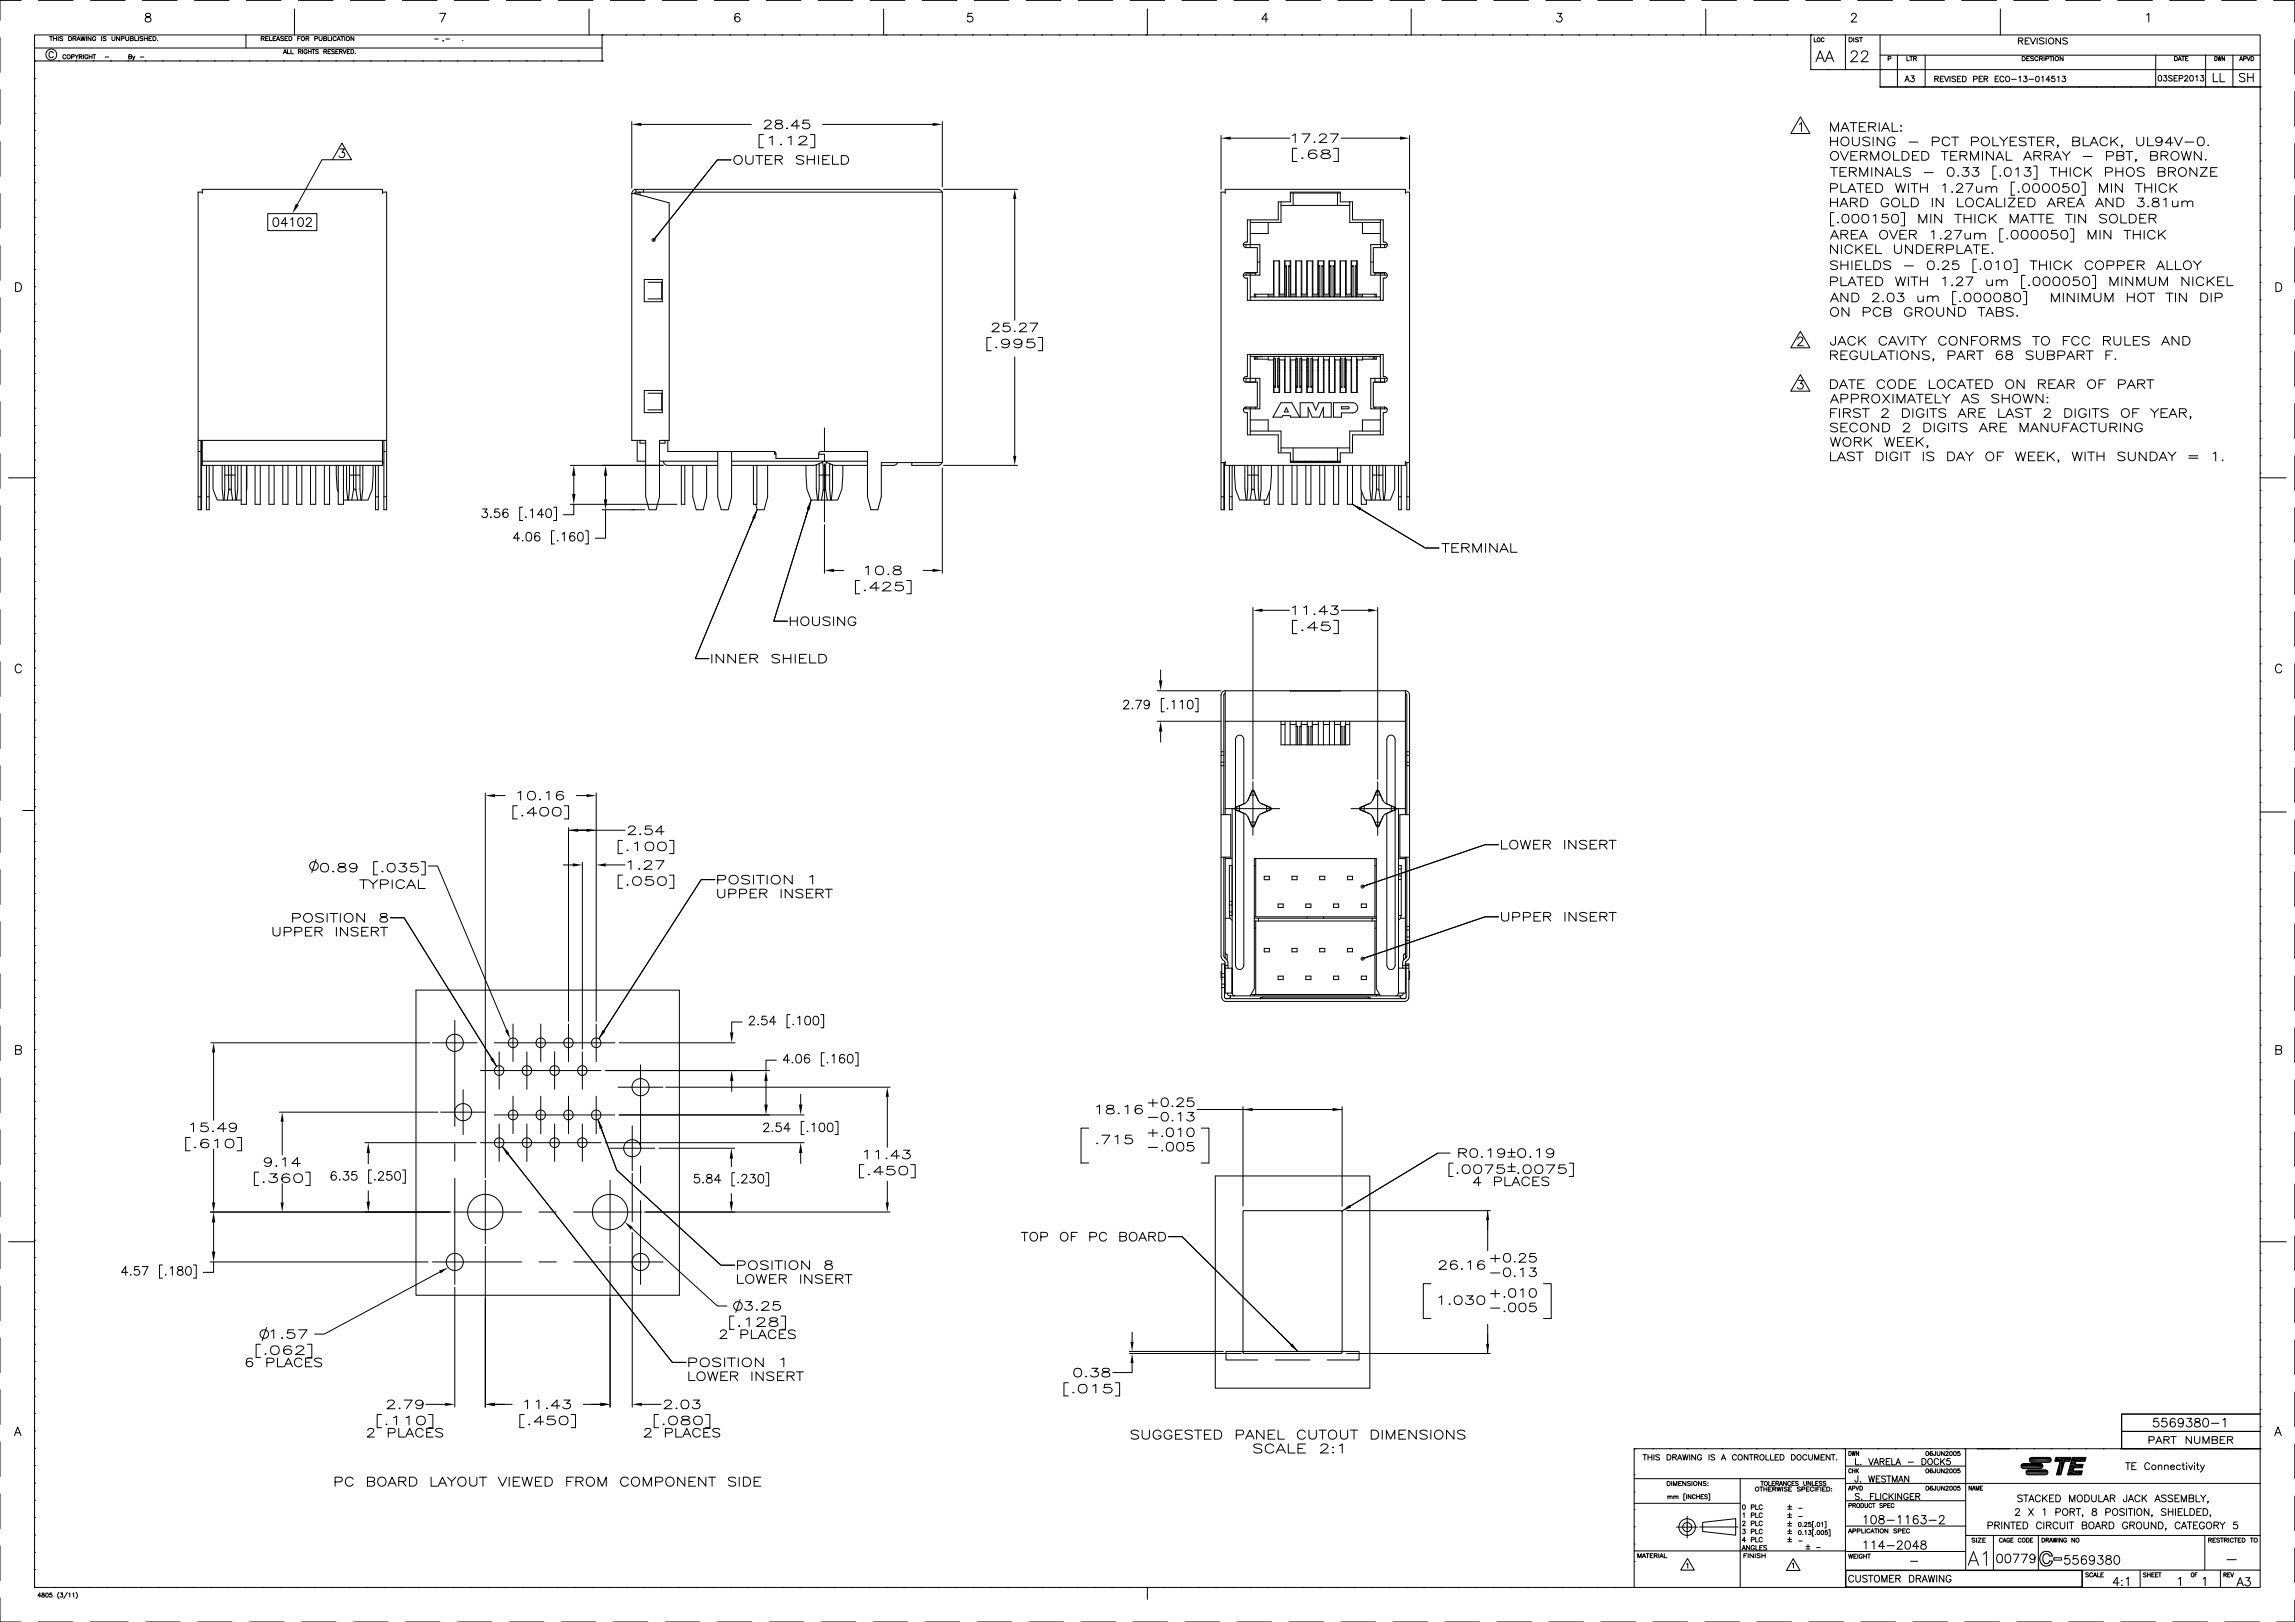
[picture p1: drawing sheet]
<svg xmlns="http://www.w3.org/2000/svg" width="841mm" height="594mm" viewBox="0 0 841 594" stroke-linecap="round" stroke-linejoin="round" font-family="sans-serif">
<g fill="none" stroke="#000" stroke-width=".37">
<path d="M0 13.8v12.7M7.7 .1h-7.7v7.3M12.7 12.8h815.6v568.6h-815.6zM12.7 17.6h207.9M14.1 .1h12.7M18.2 13.4h1.1M18.7 13.4v1.5M19.5 19.4a.8 .8 0 0 0-.9-.5 .8 .8 0 0 0-.7 .8v.6a.81 .81 0 0 0 .7 .8 .81 .81 0 0 0 .9-.5M19.6 14.1h1.1M19.6 13.4v1.5M20.7 13.4v1.5M21.3 13.4v1.5"/>
<path d="M23 13.6l-.4-.2-.7 .2 .1 .3 .9 .4-.1 .5-.9-.1M25.1 13.4h.6a.76 .76 0 0 1 .6 .7 .76 .76 0 0 1-.6 .8h-.6zM26.8 14.1l.9-.1 .2-.4-1.1-.2v1.5M27.3 14.1l.6 .8M28.2 14.9l.6-1.5 .6 1.5M28.4 14.4h.8M29.6 13.4l.4 1.5 .4-1.5 .4 1.5 .4-1.5M31.7 13.4v1.5M33.1 .1h12.7M33.4 13.4v1.5l-1.1-1.5v1.5M35.1 13.7a.6 .6 0 0 0-.7-.3 .6 .6 0 0 0-.5 .5v.4a.57 .57 0 0 0 .6 .6 .57 .57 0 0 0 .6-.6h-.4M37.2 13.4v1.5"/>
<path d="M38.9 13.6l-.4-.2-.7 .2v.3l1 .4-.1 .5-.9-.1M41 13.4v1l.5 .5 .5-.2 .1-1.3M43.8 13.4v1.5l-1.1-1.5v1.5M44.5 14.1h.9v-.7h-.9v1.5M46.1 13.4v1l.4 .5 .6-.2 .1-1.3M47.8 14.1l.9-.1 .2-.4-1.1-.2v1.5l1-.2 .1-.3-.4-.3M49.4 13.4v1.5h.9M50.7 13.4v1.5M52.2 .1h12.7M52.3 13.6l-.4-.2-.6 .2v.3l.9 .3v.6l-.9-.1M52.9 14.1h1.1M52.9 13.4v1.5"/>
<path d="M53.5 5.1a.63 .63 0 0 0 .3 1 1.14 1.14 0 0 1 1.3 .4 1.14 1.14 0 0 1-.1 1.4l-1 .2-.7-.3a1.17 1.17 0 0 1 .2-1.3 1.17 1.17 0 0 1 1.2-.4 .66 .66 0 0 0 .3-1zM54 13.4v1.5M54.6 14.1h.6M55.6 13.4h-1v1.5h1M56 13.4h.6a.76 .76 0 0 1 .6 .7 .76 .76 0 0 1-.6 .8h-.6zM57.7 14.7h.1M71.2 .1h12.7M90.1 12.8v4.8M90.3 .1h12.7M95.7 14.1l.9-.1 .2-.4-1.1-.2v1.5M96.3 14.1l.5 .8M97.3 14.1h.7"/>
<path d="M98.3 13.4h-1v1.5h1M98.8 13.4v1.5h.9M100.1 14.1h.6M101.1 13.4h-1v1.5h1M101.3 14.9l.6-1.5 .6 1.5M101.5 14.4h.8M103.8 19.7l.6-1.6 .6 1.6M103.9 13.6l-.4-.2-.7 .2 .1 .3 .9 .3v.6l-1-.1M104.1 19.1h.7M104.4 14.1h.6M105.4 18.1v1.6h.9M105.4 13.4h-1v1.5h1"/>
<path d="M105.9 13.4h.5a.78 .78 0 0 1 .6 .7 .78 .78 0 0 1-.6 .8h-.5zM106.6 18.1v1.6h.9M107.9 3.3v9.5M109.1 14.1h.6M109.3 18.9l.9-.1 .1-.5-1-.2v1.6M109.3 .1h12.7M109.9 18.9l.5 .8M110.1 13.4h-1v1.5M110.9 18.1v1.6M112.1 14.1l.9-.1 .2-.4-1.1-.2v1.5M112.5 18.5a.62 .62 0 0 0-.9-.3 .62 .62 0 0 0-.2 .9 .55 .55 0 0 0 .5 .6 .55 .55 0 0 0 .6-.6h-.4M112.6 14.1l.6 .8"/>
<path d="M113 18.1v1.6M113 18.9h1M114 18.1v1.6M114.3 18.1h1.1M114.9 18.1v1.6M115.4 14.1h.8l.2-.5-1-.2v1.5M116.7 18.3l-.4-.2-.6 .2 1 .9-.4 .5-.6-.3M116.9 13.4v1l.5 .5 .5-.2 .1-1.3M118.6 14.1l.9-.1v-.6h-.9v1.5l.9-.1 .2-.4-.4-.3M118.7 18.9l.8-.1 .2-.4-1-.3v1.6M119.2 18.9l.5 .8M120.2 13.4v1.5h.9"/>
<path d="M120.2 18.9h.6M121.2 18.1h-1v1.6h1M121.5 13.4v1.5M122.6 18.3l-.4-.2-.7 .2 .2 .4 .9 .5-.4 .5-.7-.3M123.1 18.9h.5M123.2 13.7a.6 .6 0 0 0-.7-.3 .6 .6 0 0 0-.5 .5v.4a.6 .6 0 0 0 .5 .6 .6 .6 0 0 0 .7-.4M123.5 14.9l.6-1.5 .6 1.5M123.7 14.4h.8M124 18.1h-.9v1.6h.9M124.4 18.9l.9-.1 .1-.4-1-.3v1.6M124.9 13.4h1M124.9 18.9l.5 .8"/>
<path d="M125.4 13.4v1.5M125.7 18.1l.6 1.6 .6-1.6M126.3 13.4v1.5M127.3 18.9h.5M128.2 18.1h-.9v1.6h.9M128.4 .1h12.7M128.6 18.1h.5a.81 .81 0 0 1 .5 .8 .81 .81 0 0 1-.5 .8h-.5zM129.7 13.4v1.5l-1.1-1.5v1.5M130.2 19.5h.1M147.4 .1h12.7M159.3 14.3h1.3M161.2 4.9h2.1l-1.5 3.2"/>
<path d="M162.5 14.8l-.2 .4M163.4 14.3h1.3M166.5 .1h12.7M169.6 14.7h.1M185.5 .1h12.7M204.6 .1h12.7M215.9 3.3v9.5M220.6 12.8h.1M220.6 12.8v9.5h-207.9M223.6 .1h12.7M229.4 12.8h.1M235.7 12.8h.1"/>
<path d="M242.1 12.8h.1M242.7 .1h12.7M248.4 12.8h.1M254.8 12.8h.1M261.1 12.8h.1M261.7 .1h12.7M267.5 12.8h.1M271.1 5.3a.89 .89 0 0 0-.9-.4 .89 .89 0 0 0-.8 .6 1.82 1.82 0 0 0 .8 2.6 .99 .99 0 0 0 1-1 .99 .99 0 0 0-.9-1 .99 .99 0 0 0-1.1 .9M273.8 12.8h.1M280.2 12.8h.1M280.8 .1h12.7M286.5 12.8h.1"/>
<path d="M292.9 12.8h.1M299.2 12.8h.1M299.8 .1h12.7M305.6 12.8h.1M311.9 12.8h.1M318.3 12.8h.1M318.9 .1h12.7M323.8 3.3v9.5M324.6 12.8h.1M331 12.8h.1M337.3 12.8h.1M337.9 .1h12.7"/>
<path d="M343.7 12.8h.1M350 12.8h.1M356.3 4.9h-1.5l-.2 1.3a1.13 1.13 0 0 1 1.7 0 1.13 1.13 0 0 1-.2 1.7 1.13 1.13 0 0 1-1.6-.4M356.4 12.8h.1M357 .1h12.7M362.7 12.8h.1M369.1 12.8h.1M375.4 12.8h.1M376 .1h12.7M381.8 12.8h.1M388.1 12.8h.1M394.5 12.8h.1"/>
<path d="M395.1 .1h12.7M400.8 12.8h.1M407.2 12.8h.1M413.5 12.8h.1M414.1 .1h12.7M419.9 12.8h.1M420.5 3.3v9.5M426.2 12.8h.1M432.6 12.8h.1M433.2 .1h12.7M438.9 12.8h.1M445.3 12.8h.1"/>
<path d="M451.6 12.8h.1M452.2 .1h12.7M458 12.8h.1M464.3 12.8h.1M464.7 7h-2.3l1.5-2.1v3.2M470.7 12.8h.1M471.3 .1h12.7M477 12.8h.1M483.4 12.8h.1M489.7 12.8h.1M490.3 .1h12.7M496.1 12.8h.1"/>
<path d="M502.4 12.8h.1M508.8 12.8h.1M509.4 .1h12.7M515.1 12.8h.1M517.1 3.3v9.5M521.5 12.8h.1M527.8 12.8h.1M528.4 .1h12.7M534.2 12.8h.1M540.5 12.8h.1M546.9 12.8h.1M547.5 .1h12.7"/>
<path d="M553.2 12.8h.1M559.6 12.8h.1M565.9 12.8h.1M566.5 .1h12.7M570.7 4.9h1.6l-.9 1.2a1.06 1.06 0 0 1 1 1.5 1.06 1.06 0 0 1-1.7 .3l-.3-.4M572.3 12.8h.1M578.6 12.8h.1M585 12.8h.1M585.6 .1h12.7M591.3 12.8h.1M597.7 12.8h.1M604 12.8h.1"/>
<path d="M604.6 .1h12.7M610.4 12.8h.1M616.7 12.8h.1M623.1 12.8h.1M623.7 .1h12.7M625.1 3.3v9.5M629.4 12.8h.1M635.8 12.8h.1M642.1 12.8h.1M642.7 .1h12.7M648.5 12.8h.1M654.8 12.8h.1"/>
<path d="M661.8 .1h12.7M663.6 12.8h.1M663.6 12.8v12.7M664.8 13.8v1.5h.9M668.4 14.2a.52 .52 0 0 0-.6-.4 .52 .52 0 0 0-.4 .6 .61 .61 0 0 0 .2 .8 .61 .61 0 0 0 .8-.1v-.1M676.3 12.8v12.7M677.6 13.8h.6a.78 .78 0 0 1 .6 .8 .78 .78 0 0 1-.6 .7h-.6zM678.4 19.6l.3-.8a1.32 1.32 0 0 1 1.8 .2 1.26 1.26 0 0 1-.4 1.7l-1.9 1.9h2.7M678.4 5.6l.7-.7h.6l.6 .6-.5 1-1.5 1.6h2.1M679.3 13.8v1.5M680.8 .1h12.7M681.1 14l-.5-.2-.7 .2 .2 .4 1 .5-.5 .4-.7-.2"/>
<path d="M681.4 13.8h1.1M682 13.8v1.5M682.2 19.6l.3-.8a1.32 1.32 0 0 1 1.8 .2 1.27 1.27 0 0 1-.4 1.7l-1.9 1.9h2.7M689 12.8v19M699.9 .1h12.7M718.9 .1h12.7M733 3.3v9.5M738 .1h12.7M739.6 15l1.4-.2 .3-.5-.3-.3-1.4-.1v2.2M740.5 15l.8 1.1M742.1 15h1M743.7 13.9h-1.6v2.2h1.6"/>
<path d="M744.1 13.9l.9 2.2 1-2.2M746.6 13.9v2.2M749.1 14.2l-.6-.3-1.1 .3 .2 .5 1.2 .5 .3 .6-.6 .3-1.1-.3M749.9 13.9v2.2M755.1 13.9v2.2l-1.7-2.2v2.2M757 .1h12.7M757.6 14.2l-.6-.3-1.1 .3 .3 .5 .9 .3 .5 .5v.3l-.6 .3-1.1-.3M776.1 .1h12.7M786.7 5.5l.7-.6v3.2M795.1 .1h12.7M814.2 .1h12.7M833.2 .1h7.8v8.1"/>
<path d="M841 14.5v12.7M0 32.8v12.7M12.7 22.3h.1M12.7 28.8h.1M12.7 35.2h.1M21.4 22.3h.1M24.1 20.4a.57 .57 0 0 0-.6-.4 .57 .57 0 0 0-.5 .6v.4a.56 .56 0 0 0 .5 .6 .56 .56 0 0 0 .6-.4M26.2 20.8h.9l.1-.6-1-.2v1.6M27.5 20l.6 .8v.8M27.8 22.3h.1M28.7 20l-.6 .8M29 20.8l.9-.1v-.6l-.9-.1v1.6"/>
<path d="M29.5 20.8l.6 .8M30.6 20v1.6M32.2 20.4a.57 .57 0 0 0-.7-.4 .57 .57 0 0 0-.4 .6v.4a.55 .55 0 0 0 .5 .6 .55 .55 0 0 0 .6-.6h-.4M32.7 20v1.6M32.7 20.8h1M33.7 20v1.6M34 20h1.1M34.1 22.3h.1M34.5 20v1.6M38.5 20.9h1.3M40.5 22.3h.1M46.8 22.3h.1"/>
<path d="M47.2 20.8l.8-.1 .2-.4-1-.3v1.6l.9-.2 .1-.3-.4-.3M48.6 20.5l.4 1.1 .4-1.1M49 21.6l-.5 .5M51.4 20.9h1.3M53.2 22.3h.1M59.5 22.3h.1M65.9 22.3h.1M72.2 22.3h.1M78.6 22.3h.1M84.9 22.3h.1M91.3 22.3h.1M97.6 22.3h.1"/>
<path d="M104 22.3h.1M110.3 22.3h.1M116.7 22.3h.1M123 22.3h.1M129.4 22.3h.1M135.7 22.3h.1M142.1 22.3h.1M148.4 22.3h.1M154.8 22.3h.1M161.1 22.3h.1M167.5 22.3h.1M173.8 22.3h.1"/>
<path d="M180.2 22.3h.1M186.5 22.3h.1M192.9 22.3h.1M199.2 22.3h.1M205.6 22.3h.1M211.9 22.3h.1M220.6 22.3h.1M663.6 25.5h.1M663.6 25.5h164.7M665.5 22.6l1.5-4 1.5 4M666 21.3h1.9M668.9 22.6l1.5-4 1.6 4"/>
<path d="M669.5 21.3h1.9M669.9 25.5h.1M676.3 25.5h.1M682.6 25.5h.1M689 25.5h.1M689 31.8h.1M689 31.8h139.3M689 20.2h139.3M691.9 21.5l.9-.1 .1-.6-1-.1v1.5M695.3 20.2v11.6M698.1 29.9l.8-2.1 .8 2.1M698.3 31.8h.1"/>
<path d="M698.4 29.2h1M698.8 20.7v1.5h.9M699.9 20.7h1M700.3 27.8h1.2l-.7 .8a.72 .72 0 0 1 .6 1.2 .72 .72 0 0 1-1.3-.2M700.4 20.7v1.5M701.3 21.4l.9-.1v-.5l-.9-.1v1.5M701.8 21.4l.5 .8M704.6 31.8h.1M705.5 20.2v11.6M709 28.9l1.1-.1 .2-.7-1.3-.2v2M709.7 28.9l.7 1M711 31.8h.1"/>
<path d="M711 28.9h.8M712.3 27.9h-1.3v2h1.3M712.6 27.9l.8 2 .7-2M714.6 27.9v2M716.6 28.2l-.4-.3-.9 .3 .2 .5 1 .4v.8h-.7l-.5-.3M717.3 28.9h.8M717.3 31.8h.1M718.6 27.9h-1.3v2h1.3M719.2 27.9h.6a1.08 1.08 0 0 1 .7 1 1.08 1.08 0 0 1-.7 1h-.6zM723.2 29l1.2-.1 .1-.8-1.3-.2v2M723.7 31.8h.1M725.3 28.9h.7"/>
<path d="M726.5 27.9h-1.2v2h1.2M727.1 28.9l1.2-.1v-.7l-1.2-.2v2M727.8 28.9l.6 1M730 31.8h.1M731.1 28.9h.8M732.4 27.9h-1.3v2h1.3M734.4 28.4a.77 .77 0 0 0-.9-.5 .77 .77 0 0 0-.6 .8v.5a.76 .76 0 0 0 .6 .7 .76 .76 0 0 0 .9-.5M735.1 28.2l.2-.2a.96 .96 0 0 1 1.2 .9 .96 .96 0 0 1-1.2 1l-.4-.7zM736.4 31.8h.1M737.2 29.1h1.7M739.9 28.3l.4-.4v2M741 20.7h.6a.79 .79 0 0 1 .6 .8 .79 .79 0 0 1-.6 .7h-.6z"/>
<path d="M741.7 27.9h1.1l-.6 .8a.68 .68 0 0 1 .5 1.1 .68 .68 0 0 1-1.2-.2M742.7 21.4h.6M742.7 31.8h.1M743.5 29.1h1.8M743.7 20.7h-1v1.5h1M745.2 20.9l-.9-.1-.1 .4 .8 .4 .2 .4-.4 .2-.7-.2M746.3 28l.3-.1a1.05 1.05 0 0 1 .7 1 1.05 1.05 0 0 1-.7 1 1.3 1.3 0 0 1-.3-1.9zM746.8 21.1a.62 .62 0 0 0-.6-.4 .62 .62 0 0 0-.5 .6 .68 .68 0 0 0 .2 .8 .68 .68 0 0 0 .9-.1v-.1M747.4 21.4h.7l.4-.4-.2-.2-.9-.1v1.5M748 21.4l.5 .8M748.2 28.3l.5-.4v2M749.1 20.7v1.5"/>
<path d="M749.1 31.8h.1M749.7 21.5l.9-.1 .1-.6-1-.1v1.5M751.1 20.7h1.1M751.3 29.3h-1.5l1-1.4v2M751.6 20.7v1.5M752.6 20.7v1.5M752.9 27.9h-.9l-.2 .9a.72 .72 0 0 1 1.1-.1 .72 .72 0 0 1-.1 1.1 .72 .72 0 0 1-1-.2M754 28.3l.5-.4v2M755.4 31.8h.1M755.8 27.9h1.1l-.6 .8a.67 .67 0 0 1 .5 1.1 .67 .67 0 0 1-1.2-.2M756 20.7v1.5l-1.1-1.5v1.5M761.8 31.8h.1"/>
<path d="M768.1 31.8h.1M774.5 31.8h.1M780.8 31.8h.1M787.2 31.8h.1M790 20.2v11.6M791.1 27.7a1 1 0 0 1 1.2 .8 1 1 0 0 1-.7 1.2l-.7-.4-.1-.8zM792.9 27.7h1.1l-.6 .7a.68 .68 0 0 1 .5 1.1 .68 .68 0 0 1-1.2-.2M793.5 31.8h.1M796 28l-.4-.3-.9 .3 .1 .3 1.2 .6-.1 .7-.7 .1-.5-.3M796.7 28.6h.8M796.9 20.7h.5a.81 .81 0 0 1 .5 .8 .81 .81 0 0 1-.5 .7h-.5zM798 27.7h-1.3v2h1.3"/>
<path d="M798.2 22.2l.6-1.5 .6 1.5M798.4 21.7h.8M798.6 28.7l1.1-.1 .2-.6-.5-.3h-.8v2M799.5 20.7h1M799.9 31.8h.1M800 20.7v1.5M800.6 28.2l.4-.5 .8 .3-1.3 1.7h1.3M800.9 21.4h.6M801.9 20.7h-1v1.5h1M802.7 27.7h.3a1.06 1.06 0 0 1 .8 1 1.06 1.06 0 0 1-.8 1 1.28 1.28 0 0 1-.3-2zM804.7 28l.4-.3v2M806.2 31.8h.1"/>
<path d="M806.5 27.7h1.1l-.6 .7a.68 .68 0 0 1 .5 1.1 .68 .68 0 0 1-1.2-.2M808.3 20.2v11.6M811.1 26.9v3h1.7M811.6 20.7a.77 .77 0 0 1 .9 .8 .77 .77 0 0 1-.9 .7zM812.6 31.8h.1M812.8 20.7l.3 1.5 .3-1.5 .2 1.5 .4-1.5M813.6 26.9v3h1.7M815.2 20.7v1.5l-.9-1.5v1.5M818.3 20.2v11.6M818.9 31.8h.1M820.7 22.2l.6-1.5 .5 1.5M820.9 21.7h.7"/>
<path d="M822.2 21.5l.8-.1v-.6l-.8-.1v1.5M822.7 27.3a1.17 1.17 0 0 0-2.1 .3l.3 .4 1.5 .6a.77 .77 0 0 1 0 1.2 1.52 1.52 0 0 1-1.8-.3M823.4 20.7l.6 1.5 .6-1.5M823.7 26.9v3M823.7 28.3h2M824.9 20.7h.5a.81 .81 0 0 1 .6 .8 .81 .81 0 0 1-.6 .7h-.5zM825.7 26.9v3M828.3 39.9h.1M828.3 31.8h.1M841 33.6v12.7M0 51.9v12.7M12.7 41.5h.1"/>
<path d="M12.7 47.9h.1M12.7 54.2h.1M121.8 58.5l3.5-6.1 3.5 6.1h-10.8l-9 16.4M124.5 54.5h1.7l-.9 1.3a1.06 1.06 0 0 1 .9 1.5 1.06 1.06 0 0 1-1.8 .1l-.2-.3M231.5 44.5v24.4M235 45.6h40.3M267.9 58.6h-5l-23.4 29.3M273.3 57v2.2a1.41 1.41 0 0 0 1.3 1 1.41 1.41 0 0 0 1.4-1v-2.2M276.9 57h2.7M278.2 57v3.2M279.8 49.3h-1.6v4.8h1.6M280.2 44.7l.4-.6 1.2-.1 .6 .3 .2 .6-2.6 2.3h2.8"/>
<path d="M280.5 58.5h1.5M281.9 50.5l1.1-.6v3.2M283 57h-2.5v3.2h2.5M284.1 58.5l2.2-.2a.67 .67 0 0 0 .4-.6 .67 .67 0 0 0-.4-.6l-2.2-.1v3.2M284.4 44.1l-.2 .6 .6 .5a1.62 1.62 0 0 1 2 1.3 1.78 1.78 0 0 1-2.8 0v-.4a2.35 2.35 0 0 1 2.4-1l.2-.7a2.04 2.04 0 0 0-2.2-.3zM285.4 58.5l1.3 1.7M286 52.9h.4zM288.2 47h.4zM288.8 50.5l1.1-.6v3.2M292.9 50.6a1.52 1.52 0 0 1 1.4-.8 1.52 1.52 0 0 1 1.3 1l-.7 .7-2.2 1.6h3.1M293 46.1h-3l2-2.1v3.2M294.5 57.4a2.19 2.19 0 0 0-2.7 0v.4a2.55 2.55 0 0 0 2.3 1l.4 .4v.5a2.04 2.04 0 0 1-2.7 0"/>
<path d="M295.8 58.5h2.7M295.8 57v3.2M296.4 44h-2l-.2 1.4a1.38 1.38 0 0 1 1.8-.4 1.38 1.38 0 0 1 .6 1.7 1.71 1.71 0 0 1-2.6-.2M297 49.3h1.6v4.8h-1.6M298.5 57v3.2M300 57v3.2M301.5 45.6h40.3M301.5 58.5h1.5M304 57h-2.5v3.2h2.5M305.1 57v3.2h2.3M308.3 57h1.3a1.61 1.61 0 0 1 1.4 1.6 1.61 1.61 0 0 1-1.4 1.6h-1.3zM345.3 44.5v23.9"/>
<path d="M447.5 49.6v19.8M451 50.6h21.6M473.6 49.6l1-.6v3.2M475.3 54.3h-1.7v4.9h1.7M477 57.9h.5zM477.1 49h3l-2.1 3.2M481.5 52h.4zM482.4 55.4a1.7 1.7 0 0 0-2.6-.1 1.7 1.7 0 0 0 .4 2.6 1.7 1.7 0 0 0 2.4-.9 1.82 1.82 0 0 0-3.1 0M483.6 49.8a1.42 1.42 0 0 1 2.5-.2l-.7 1.1-2 1.5h2.9M484.6 55l-.3 .7 .8 .4a2.94 2.94 0 0 1 2.4 .9v.5a2.62 2.62 0 0 1-3.4 0v-.5a3.4 3.4 0 0 1 2.9-1l.3-.6a2.7 2.7 0 0 0-2.7-.4zM487.5 49h2.9l-2 3.2M488.7 54.3h1.7v4.9h-1.7"/>
<path d="M491.5 50.6h21.6M516.6 49.6v19.8M659.4 45.5l.7-.6v3.2M659.8 42.8l3.5 6.1h-7zM670.8 48.1v-3.2l1.5 3.2 1.4-3.2v3.2M670.8 50.2v3.2M670.8 51.7h2.6M673.4 50.2v3.2M674.5 55.5l1.4 3.2 1.5-3.2M674.6 48.1l1.5-3.2 1.4 3.2M675.2 47h1.8M677.9 44.9h2.6"/>
<path d="M678.3 57h1.4M678.8 50.2v2.3a1.33 1.33 0 0 0 1.3 .9 1.33 1.33 0 0 0 1.3-.9v-2.3M679.2 44.9v3.2M680.6 55.5h-2.3v3.2h2.3M681.4 46.5h1.4M681.7 57l2.2-.1a.67 .67 0 0 0 .4-.6 .67 .67 0 0 0-.4-.7l-2.2-.1v3.2M683 57l1.3 1.7M683.7 44.9h-2.3v3.2h2.3M684.8 46.5l2.2-.2a.67 .67 0 0 0 .4-.6 .67 .67 0 0 0-.4-.6l-2.2-.2v3.2M685.2 50.7a1.55 1.55 0 0 0-2.6 .3l.7 .6 1.1 .3a.75 .75 0 0 1 .7 .5 .75 .75 0 0 1-.3 .8 1.98 1.98 0 0 1-2.2-.3M685.5 58.7v-3.2l1.5 3.2 1.5-3.2v3.2M686.1 46.5l1.3 1.6"/>
<path d="M686.4 50.2v3.2M688.6 44.9v3.2M689.5 48.1l1.5-3.2 1.4 3.2M690.1 47h1.8M690.5 50.2v3.2l-2.6-3.2v3.2M693.4 44.9v3.2h2.1M693.9 55.5v3.2h2.2M694.4 51a1.51 1.51 0 0 0-2.2-.3 1.51 1.51 0 0 0 0 2.2 1.51 1.51 0 0 0 2.2-.3v-.4h-.8M696.5 46.1h.3zM696.5 47.9h.3zM697 55.5h1.3a1.62 1.62 0 0 1 1.3 1.6 1.62 1.62 0 0 1-1.3 1.6h-1.3zM699.6 52h3.2"/>
<path d="M700.8 57h1.5M703.2 55.5h-2.4v3.2h2.4M704.3 55.5h1.3a1.62 1.62 0 0 1 1.3 1.6 1.62 1.62 0 0 1-1.3 1.6h-1.3zM708.1 51.9l2.2-.2a.8 .8 0 0 0 0-1.4l-2.2-.1v3.2M711.4 55.5h2.5M712.6 55.5v3.2M714.5 51a1.51 1.51 0 0 0-2.3-.3 1.51 1.51 0 0 0 0 2.2 1.51 1.51 0 0 0 2.3-.3M714.8 57h1.5M715.2 50.2h2.5M716.5 50.2v3.2M717.2 55.5h-2.4v3.2h2.4M718.3 57l2.2-.1 .3-.8-.3-.5-2.2-.1v3.2"/>
<path d="M719.5 57l1.3 1.7M722.1 58.7v-3.2l1.5 3.2 1.4-3.2v3.2M722.5 51.9l2.2-.2a.84 .84 0 0 0 0-1.4l-2.2-.1v3.2M726.5 55.5v3.2M730.3 50.2v3.2h2.2M730.5 55.5v3.2l-2.6-3.2v3.2M731.4 58.7l1.4-3.2 1.5 3.2M731.9 57.6h1.8M732.8 50.2l1.5 1.5v1.7M735.2 55.5v3.2h2.2M735.8 50.2l-1.5 1.5M736.6 51.7h1.5"/>
<path d="M739 50.2h-2.4v3.2h2.4M741.6 58.7l1.4-3.2 1.5 3.2M742.1 57.6h1.8M742.5 50.7a1.54 1.54 0 0 0-2.6 .3l.8 .6a2.01 2.01 0 0 1 1.8 .9v.4a1.87 1.87 0 0 1-2.6 0M743.2 50.2h2.5M744.5 50.2v3.2M745.4 57l2.2-.1 .4-.8-.4-.5-.6-.1h-1.6v3.2M746.7 51.7h1.4M746.7 57l1.3 1.7M749 50.2h-2.3v3.2h2.3M749.2 57l2.2-.1a.67 .67 0 0 0 .4-.6 .67 .67 0 0 0-.4-.7l-2.2-.1v3.2M750.1 51.7l2.2-.1 .3-.8-.3-.5-2.2-.1v3.2"/>
<path d="M750.5 57l1.3 1.7M751.4 51.7l1.2 1.7M752.5 58.7l1.4-3.2 1.5 3.2M753 57.6h1.8M754.3 53.2h-.4h.4l-.4 .8M755.7 55.5l1.5 1.5v1.7M758.7 55.5l-1.5 1.5M759.6 51.7l2.1-.1 .4-.8-.4-.5-2.1-.1v3.2h1.6l.7-.3 .2-.8-.4-.4-.5-.2M763.4 50.2v3.2h2.2M763.4 57.3h3.3M765.9 53.4l1.5-3.2 1.5 3.2M766.5 52.3h1.8"/>
<path d="M771.9 57.2l2.2-.2a.8 .8 0 0 0 0-1.4l-2.2-.1v3.2M772.3 51a1.5 1.5 0 0 0-2.3-.3 1.5 1.5 0 0 0 0 2.2 1.5 1.5 0 0 0 2.3-.3M773.6 50.2v3.2M774.5 51.6l1.6 1.8M775.8 57l2.1-.1a.67 .67 0 0 0 .4-.6 .67 .67 0 0 0-.4-.7l-2.1-.1v3.2h1.6l.7-.3a.79 .79 0 0 0-.2-1.2l-.5-.2M776.1 50.2l-2.5 2.1M777.8 53.2h-.4h.4l-.4 .8M779 55.5h2.6M780.3 55.5v3.2M782.8 58.5h-.3h.3l-.3 .8M783 50.2v2.3a1.33 1.33 0 0 0 1.3 .9 1.33 1.33 0 0 0 1.3-.9v-2.3M787 50.2v3.2h2.2"/>
<path d="M788.1 57l2.2-.1 .4-.5-.4-.8-2.2-.1v3.2h1.7l.7-.3a.83 .83 0 0 0-.2-1.2l-.5-.2M791.9 57l2.2-.1 .4-.8-.4-.5-2.2-.1v3.2M792.3 51.3a1.11 1.11 0 0 1-1.6 .9 1.11 1.11 0 0 1-.2-1.9 1.26 1.26 0 0 1 1.8 1 1.45 1.45 0 0 1-.2 1.7 1.45 1.45 0 0 1-1.8 .2l-.2-.3M793.2 57l1.3 1.7M796.3 52.3h-2.7l1.8-2.1v3.2M796.8 50.2l1.5 3.2 1.5-3.2M799.4 55.5l.9 3.2 .9-3.2 .9 3.2 .9-3.2M800.7 52h3.3M805.8 50.3a1.36 1.36 0 0 1 2 1.3 1.38 1.38 0 0 1-1.5 1.8 1.84 1.84 0 0 1-.5-3.1zM806.7 55.5v3.2l-2.6-3.2v3.2M808.1 58.5h.4zM809 53.2h.4z"/>
<path d="M828.3 59h.1M828.3 52.6h.1M828.3 46.3h.1M841 52.6v12.7M0 70.9v12.7M12.7 60.6h.1M12.7 66.9h.1M12.7 73.3h.1M12.7 79.6h.1M74.1 70.9v-1.5h66.1v1.5M74.1 70.4h-1.5v116.3h1.3v-25.4M98.1 78.2h18v6.3h-18z"/>
<path d="M100.5 79.9a1.03 1.03 0 0 1 1.5 .5 1.6 1.6 0 0 1-1.1 2.5 2.06 2.06 0 0 1-.4-3zM109.6 79.9a.98 .98 0 0 1 1.4 .5 1.6 1.6 0 0 1-1 2.5 2.01 2.01 0 0 1-.4-3zM140.2 70.4h1.5v116.3h-1v-25.4M231.5 70.9h1.2l12.5 3.4v87h-3.5v20.7l-1.3 4.7h-2.5l-1.3-4.7v-20.7h-5.1zM232.2 70.9l.8 .1M233 70.4l-.4 .5M233 69.4l-1 .4-.4 1.1M233 69.4h110.8l.9 .3 .5 .7M233 70.4h112.3v99h-22.3v12.6l-1.3 4.7h-2.5l-1.3-4.7v-16.6h-17.1l-.7 .4-.1 2.1h-15.6v-1.8M233 69.4v1M233.6 71.2l.3-.6 .6-.2v1M235.8 69.4v1"/>
<path d="M345.8 69.4h27.1M371.9 72.9v44.4M449 70.9v-1.5h66v1.5M449 70.4h-1.5v116.3h1.2v-17.3M469.4 73.9v7.6h-11.2M469.4 75.2h25.2M472.9 70.7h18.3M473.9 70.7v4.5M490.1 70.7v4.5M494.6 73.9v7.6h11.2M515 70.4h1.6v116.3h-1.1v-17.3M670.8 69l2.2-.2a.76 .76 0 0 0 0-1.4l-2.2-.1v3.2"/>
<path d="M670.8 72.6v3.1M670.8 61.4h2.6M670.8 74.1h2.6M672.1 77.9h-1.3v4.8h1.3M672.1 61.4v3.2M673.4 72.6v3.1M674.3 75.7l1.4-3.1 1.5 3.1M674.3 62.9h1.4M674.6 67.3v3.2h2.2M674.8 74.7h1.8M675.6 78.6a1.36 1.36 0 0 1 1.9 1.3 1.41 1.41 0 0 1-1.4 1.8 1.85 1.85 0 0 1-.5-3.1zM676.6 61.4h-2.3v3.2h2.3"/>
<path d="M677.2 70.5l1.5-3.2 1.4 3.2M677.7 62.9l2.2-.1 .4-.8-.9-.6h-1.7v3.2M677.7 69.4h1.8M678.1 74.1h1.6l.8-.3a.65 .65 0 0 0-.2-1.1l-2.2-.1v3.1M679 62.9l1.3 1.7M679.2 78.6a1.36 1.36 0 0 1 2 1.3 1.42 1.42 0 0 1-1.5 1.8 1.87 1.87 0 0 1-.5-3.1zM679.4 74.1l1.2 1.6M680.5 67.3h2.5M681.5 64.6v-3.2l1.5 3.2 1.4-3.2v3.2M681.7 67.3v3.2M681.9 72.6h1.3a1.62 1.62 0 0 1 1.3 1.6 1.62 1.62 0 0 1-1.3 1.5h-1.3zM682.8 78.6a1.39 1.39 0 0 1 2 1.3 1.46 1.46 0 0 1-1.5 1.8 1.91 1.91 0 0 1-.5-3.1z"/>
<path d="M683.9 68.8h1.5M685.9 61.4v3.2M686.3 67.3h-2.4v3.2h2.4M686.4 79.1l1-.6v3.2M687.4 67.3h1.2a1.62 1.62 0 0 1 1.4 1.6 1.62 1.62 0 0 1-1.4 1.6h-1.2zM689.9 61.4v3.2l-2.5-3.2v3.2M690.8 64.6l1.5-3.2 1.4 3.2M691.3 63.5h1.9M691.7 78.5h-1.8l-.2 1.4a1.24 1.24 0 0 1 1.9-.2 1.24 1.24 0 0 1 0 1.8 1.53 1.53 0 0 1-2.1-.5M692.1 73.3a1.52 1.52 0 0 0-2.3-.3 1.52 1.52 0 0 0 0 2.3 1.52 1.52 0 0 0 2.3-.3v-.4h-.9M693.7 78.6a1.39 1.39 0 0 1 2.1 1.3 1.46 1.46 0 0 1-1.5 1.8 1.85 1.85 0 0 1-.6-3.1zM694.7 61.4v3.2h2.1"/>
<path d="M694.7 67.3l.8 3.2 1-3.2 .9 3.2 .9-3.2M696.6 77.9h1.3v4.8h-1.3M697.4 72.6v3.1h2.2M699.3 67.3v3.2M700.1 61.9a1.58 1.58 0 0 0-2.6 .3l.4 .4 1.8 .6 .4 .9a1.91 1.91 0 0 1-2.6 0M700.3 67.3h2.5M700.4 72.6h1.3a1.62 1.62 0 0 1 1.3 1.6 1.62 1.62 0 0 1-1.3 1.5h-1.3zM701.5 67.3v3.2M703.7 68.8h2.6M703.7 67.3v3.2M705.2 63.2h3.3M706.3 67.3v3.2"/>
<path d="M707.6 78.5v3.2M708.1 72.6v3.1M711.5 78.5v3.2l-2.5-3.2v3.2M711.9 67.9l.9-.6v3.2M712.1 72.6v3.1l-2.5-3.1v3.1M714.1 61.6a1.34 1.34 0 0 1 2 1.2 1.43 1.43 0 0 1-1.5 1.8 1.64 1.64 0 0 1-.9-2.6zM715.2 70.3h.4zM716.3 78.5h2.5M717 68l.4-.6 1.1-.1 .5 .3 .2 .6-2.4 2.3h2.6M717.4 64.4h.3zM717.4 72.6v3.1h2.1M717.6 78.5v3.2"/>
<path d="M719.4 61.4h2l-1.1 1.2a1 1 0 0 1 1.3 .9 1 1 0 0 1-1.1 1.1 1.14 1.14 0 0 1-1.5-.6M719.8 78.5v3.2M719.8 80h2.5M720.5 67.3h2.5l-1.8 3.2M722.3 78.5v3.2M723 61.4h2l-1.1 1.2a1 1 0 0 1 1.3 .9 1 1 0 0 1-1.1 1.1 1.14 1.14 0 0 1-1.5-.6M723.7 78.5v3.2M724.3 68.3l.2 2a1.42 1.42 0 0 0 1.8-.4M726.3 68.3v2.2M727 73.3a1.52 1.52 0 0 0-2.2-.3 1.52 1.52 0 0 0 0 2.3 1.52 1.52 0 0 0 2.2-.3M727.8 69a1.31 1.31 0 0 1 1.8-.5l.1 2M727.8 75.7l1.4-3.1 1.4 3.1"/>
<path d="M727.8 79.2a1.53 1.53 0 0 0-2.3-.3 1.53 1.53 0 0 0 0 2.3 1.53 1.53 0 0 0 2.3-.3M727.8 68.3v2.2M728.3 74.7h1.8M729 78.5v3.2M729.7 69a1.31 1.31 0 0 1 1.9-.5l.1 2M729.9 79.9l1.7 1.8M731.6 60.8h-1.3v4.8h1.3M731.6 72.6v3.1h2.1M731.6 78.5l-2.6 2.1M732.8 64.4h.4zM734.7 72.6v3.1M735 61.6a1.32 1.32 0 0 1 2 1.2 1.38 1.38 0 0 1-1.5 1.8 1.83 1.83 0 0 1-.5-3z"/>
<path d="M735.9 72.6h2.6l-2.6 3.1h2.6M738.3 66.7h-1.3v4.8h1.3M738.6 62l1-.6v3.2M739.6 70.3h.3zM739.7 74.1h1.5M741.8 67.4a1.28 1.28 0 0 1 1.7 .5 1.55 1.55 0 0 1 .1 1.9 1.55 1.55 0 0 1-1.8 .5 2.13 2.13 0 0 1 0-2.9zM742.1 61.4h2l-1.1 1.2a1 1 0 0 1 1.3 .9 1 1 0 0 1-1.1 1.1 1.07 1.07 0 0 1-1.4-.6M742.1 72.6h-2.4v3.1h2.4M743.2 72.6h1.3a1.62 1.62 0 0 1 1.3 1.6 1.62 1.62 0 0 1-1.3 1.5h-1.3zM743.8 78.5h2.5M745 78.5v3.2M745.2 60.8h1.3v4.8h-1.3"/>
<path d="M745.4 67.4a1.31 1.31 0 0 1 1.8 .5 1.56 1.56 0 0 1 0 1.9 1.56 1.56 0 0 1-1.8 .5 2.27 2.27 0 0 1 0-2.9zM746.7 78.5h2.5M748 78.5v3.2M749 67.4a1.31 1.31 0 0 1 1.8 .5 1.56 1.56 0 0 1 .1 1.9 1.56 1.56 0 0 1-1.9 .5 2.13 2.13 0 0 1 0-2.9zM750.1 80h1.5M750.3 75.7l1.5-3.1 1.4 3.1M750.8 74.7h1.8M751.2 61.4h2.5M752.5 78.5h-2.4v3.2h2.4M752.5 61.4v3.2M752.6 67.4a1.31 1.31 0 0 1 1.9 .5 1.56 1.56 0 0 1 0 1.9 1.56 1.56 0 0 1-1.9 .5 2.13 2.13 0 0 1 0-2.9zM754.1 74.1h1.6l.8-.3a.65 .65 0 0 0-.2-1.1l-2.2-.1v3.1"/>
<path d="M754.7 62.9h2.5M754.7 61.4v3.2M755.4 74.1l1.3 1.6M756.8 78.5h2.6M757.2 61.4v3.2M757.9 67.3h-1.8l-.2 1.4a1.24 1.24 0 0 1 1.9-.2 1.24 1.24 0 0 1 0 1.8l-.6 .2a1.15 1.15 0 0 1-1.5-.6M757.9 74.1h1.5M758.1 78.5v3.2M758.7 61.4v3.2M759.9 67.4a1.31 1.31 0 0 1 1.8 .5 1.56 1.56 0 0 1 .1 1.9 1.56 1.56 0 0 1-1.9 .5 2.13 2.13 0 0 1 0-2.9zM760.3 72.6h-2.4v3.1h2.4M760.3 78.5v3.2"/>
<path d="M760.9 75.7l1.4-3.1 1.4 3.1M761.4 74.7h1.8M762.7 62.2a1.52 1.52 0 0 0-2.3-.4 1.52 1.52 0 0 0 0 2.3 1.52 1.52 0 0 0 2.3-.3M762.9 66.7h1.2v4.8h-1.2M764 61.4v3.2M764.3 78.5v3.2l-2.6-3.2v3.2M764.8 62.8l1.7 1.8M766.5 61.4l-2.5 2.1M767.9 75.7l1.5-3.1 1.4 3.1M768.5 74.7h1.8M769.4 70.5v-3.2l1.4 3.2 1.5-3.2v3.2M771.6 63l2.2-.1a.81 .81 0 0 0 0-1.3l-2.2-.2v3.2"/>
<path d="M771.9 78.9a1.59 1.59 0 0 0-2.5 .3l.3 .5 1.9 .6 .3 .9a1.87 1.87 0 0 1-2.5 0M773.8 67.3v3.2M774.3 72.6v3.1l-2.6-3.1v3.1M775.4 62.9h2.5M775.4 61.4v3.2M775.8 72.6h1.2a1.62 1.62 0 0 1 1.3 1.6 1.62 1.62 0 0 1-1.3 1.5h-1.2zM777.2 78.5v3.2h2.2M777.8 67.3v3.2l-2.6-3.2v3.2M777.9 61.4v3.2M780.3 78.5h1.3a1.62 1.62 0 0 1 1.3 1.6 1.62 1.62 0 0 1-1.3 1.6h-1.3zM782.5 67.3h2.5M783.6 72.6h2l-1.1 1.2a1 1 0 0 1 1.3 .9 1 1 0 0 1-1.1 1 1.12 1.12 0 0 1-1.5-.5"/>
<path d="M783.8 67.3v3.2M784.1 80h1.5M785.8 61.9a1.55 1.55 0 0 0-2.6 .3l.4 .4 1.8 .6 .4 .9a1.85 1.85 0 0 1-2.6 0M786 68.8h2.5M786 67.3v3.2M786.5 78.5h-2.4v3.2h2.4M787 75.6h.4zM787.6 80l2.2-.1 .3-.8-.3-.5-2.2-.1v3.2M788.5 67.3v3.2M788.8 80l1.3 1.7M789.1 72.7l-.3 .6 .6 .5a1.49 1.49 0 0 1 1.8 1.4 1.38 1.38 0 0 1-1.4 .6 1.38 1.38 0 0 1-1.1-1.1 2.35 2.35 0 0 1 2.2-1.1l.1-.6a1.55 1.55 0 0 0-1.9-.3zM789.9 67.3v3.2"/>
<path d="M790.9 62.9l2.1-.1 .4-.8-.9-.6h-1.6v3.2h1.6l.7-.3 .2-.8-.4-.5-.5-.1M792.9 73.2l.9-.6v3.1M794 68a1.52 1.52 0 0 0-2.3-.3 1.52 1.52 0 0 0 0 2.3 1.52 1.52 0 0 0 2.3-.3M794.7 62.9l2.1-.1a.63 .63 0 0 0 .4-.6 .63 .63 0 0 0-.4-.6l-2.1-.2v3.2M795.2 67.3v3.2M796 62.9l1.2 1.7M796.1 73.6l.2 2a1.42 1.42 0 0 0 1.8-.4M796.1 68.7l1.7 1.8M797.8 67.3l-2.6 2.1M798.1 73.6v2.1M799.6 74.3a1.31 1.31 0 0 1 1.8-.5l.2 1.9M799.6 73.6v2.1"/>
<path d="M801.6 74.3a1.33 1.33 0 0 1 1.8-.5l.2 1.9M805.1 61.4v3.2l-2.6-3.2v3.2M806.3 61.4h2.6l-2.6 3.2h2.6M810.1 62.9h1.5M812.5 61.4h-2.4v3.2h2.4M828.3 78h.1M828.3 71.7h.1M828.3 65.3h.1M841 71.7v12.7M0 90v12.7M12.7 86h.1M12.7 92.3h.1"/>
<path d="M12.7 98.7h.1M105.3 81.9h-2.3l1.6-2.1v3.1M106.5 80.4l.8-.6v3.1M112.3 80.5l.6-.7 1 .3a.94 .94 0 0 1-.3 1.3l-1.5 1.5h2.1M241.4 85.5l-1.4 1.8M455.6 89.6h6.1v11.2h-6.1M456.6 90.7a1.06 1.06 0 0 1-.9-1.3 1.06 1.06 0 0 1 1.4-.7v-8.2h11.3v-6.6h4.5v-3.5h18.3v3.5h4.4v6.6h11.3v8.2a1.06 1.06 0 0 1 1.5 .7 1.06 1.06 0 0 1-1 1.3M456.6 99.8a1.06 1.06 0 0 0-.9 1.4 1.06 1.06 0 0 0 1.4 .7v8.1h49.8v-8.1a1.06 1.06 0 0 0 1.5-.7 1.06 1.06 0 0 0-1-1.4M456.6 89.6v1.1M456.6 99.8v1M456.6 90.7h4.2v9.1h-4.2M457.1 99.8v.2h3.1"/>
<path d="M458.2 80.5l-.1 10.2M460.2 99.8v1M460.8 96h.9M464.7 81.5v4h-6.5M466.9 95.6v13.2M468.7 95.6v13.2M470.9 97.4h.6M470.9 95.6v13.2M471.5 97.4l-.6 .5M471.5 97.4v11.2h-.6M472.3 97.4h.5M472.3 97.4v11.2h.5"/>
<path d="M472.3 97.4l.5 .5M472.8 95.6v13.2M475 95.6v13.2M476.8 95.6v13.2M479 95.6v13.2M480.9 95.6v13.2M483.1 97.4h.6M483.1 95.6v13.2M483.7 97.4v11.2h-.6M483.7 97.4l-.6 .5M484.5 97.4h.5M484.5 97.4v11.2h.5"/>
<path d="M484.5 97.4l.5 .5M485 95.6v13.2M487.2 97.4h.5M487.2 95.6v13.2M487.7 97.4l-.5 .5M487.7 97.4v11.2h-.5M488.5 97.4h.5M488.5 97.4v11.2h.5M488.5 97.4l.5 .5M489 95.6v13.2M491.2 95.6v13.2M493.1 95.6v13.2"/>
<path d="M495.3 97.4h.6M495.3 95.6v13.2M495.9 97.4l-.6 .5M495.9 97.4v11.2h-.6M496.7 97.4h.5M496.7 97.4v11.2h.5M496.7 97.4l.5 .5M497.2 95.6v13.2M499.3 81.5v4h6.5M502.3 96h1M503.9 99.8v1M505.8 80.5v9.1"/>
<path d="M505.9 89.6v1.1M506.9 99.8v.2h-3M507.4 90.7h-4.1v9.1h4.1M507.4 89.6v1.1M507.4 99.8v1M508.4 89.6h-6.1v11.2h6.1M670.8 87.6l1.5-3.2 1.4 3.2M671.4 86.5h1.8M673.4 89.7v3.1l-2.6-3.1v3.1M673.4 96a1.54 1.54 0 0 0-2.6 .3l.4 .5 1.8 .6 .4 .9a1.86 1.86 0 0 1-2.6 0M673.5 81.3l.2 .2-.2 .2zM674.6 85.9l2.2-.2 .4-.7-.4-.5-2.2-.1v3.2"/>
<path d="M674.6 95.6v3.1M674.6 97.1h2.6M674.8 89.7v3.1M675.9 85.9l1.3 1.7M677.2 95.6v3.1M678.4 85.9h1.5M678.7 95.6v3.1M678.8 90.4a1.5 1.5 0 0 0-2.2-.3 1.5 1.5 0 0 0 0 2.3 1.5 1.5 0 0 0 2.2-.3M680.1 89.7v3.1M680.1 97.1h1.4M680.8 84.4h-2.4v3.2h2.4M681 91l1.6 1.8"/>
<path d="M681.4 87.6l1.4-3.2 1.5 3.2M681.9 86.5h1.8M682.5 95.6h-2.4v3.1h2.4M682.6 89.7l-2.5 2.1M683.6 95.6v3.1h2.1M683.9 91.2h1.5M686.3 89.7h-2.4v3.1h2.4M686.6 95.6h1.3a1.62 1.62 0 0 1 1.3 1.5 1.62 1.62 0 0 1-1.3 1.6h-1.3zM687.4 89.7v3.1h2.1M692.4 84.4l1.5 3.2 1.5-3.2M692.8 96a1.54 1.54 0 0 0-2.5 .3l.3 .5 1.8 .6 .4 .9a1.87 1.87 0 0 1-2.5 0M694.3 89.7v2.2a1.33 1.33 0 0 0 1.2 1 1.33 1.33 0 0 0 1.3-1v-2.2"/>
<path d="M696.3 85.9h1.4M697.9 97.4h3.3M698.6 84.4h-2.3v3.2h2.3M699.7 85.9l2.2-.2 .4-.7-.4-.5-2.2-.1v3.2M700.8 89.7v3.1l-2.5-3.1v3.1M701 85.9l1.3 1.7M702.3 89.7h1.2a1.61 1.61 0 0 1 1.4 1.6 1.61 1.61 0 0 1-1.4 1.5h-1.2zM703.2 81.7v-3.2l1.4 3.2 1.5-3.2v3.2M706.1 91.2h1.5M706.8 95.7a1.32 1.32 0 0 1 2 1.2 1.39 1.39 0 0 1-1.5 1.8 1.83 1.83 0 0 1-.5-3zM707.7 85l1-.6v3.2M708.5 89.7h-2.4v3.1h2.4"/>
<path d="M709.6 91.2l2.2-.2 .3-.7-.3-.5-2.2-.1v3.1M710.1 98.6h.4zM710.8 91.2l1.3 1.6M711 87.4h.4zM711.9 96.3l.2-.4a1.26 1.26 0 0 1 2 .3l-.5 1-1.8 1.5h2.5M712.8 85.1l.4-.6h1.4a.65 .65 0 0 1 .2 1.1l-2.2 2h2.6M713.4 91.3l2.2-.1a.84 .84 0 0 0 0-1.4l-2.2-.1v3.1M716.3 84.4h2.5l-1.8 3.2M717.2 89.7v3.1h2.2M717.6 95.6h-1.9l-.1 1.3a1.25 1.25 0 0 1 1.8-.1 1.25 1.25 0 0 1 0 1.8l-.6 .1a1.06 1.06 0 0 1-1.4-.6M719.8 92.8l1.4-3.1 1.4 3.1M720.1 85.4l.2 2a1.36 1.36 0 0 0 1.8-.4"/>
<path d="M720.3 91.8h1.8M722.1 85.4v2.2M723 89.7h2.6M723.6 86a1.42 1.42 0 0 1 1.8-.4l.2 2M723.6 85.4v2.2M724.3 95h-1.3v4.8h1.3M724.3 89.7v3.1M725.6 98.6h.3zM725.6 86a1.45 1.45 0 0 1 1.8-.4l.1 2M726.5 91.2h1.4M727.8 95.7a1.31 1.31 0 0 1 1.9 1.2 1.38 1.38 0 0 1-1.4 1.8 1.81 1.81 0 0 1-.5-3zM728.8 89.7h-2.3v3.1h2.3"/>
<path d="M729.9 92.7h.4zM731.4 96.2l.9-.6v3.1M734.1 83.8h-1.3v4.8h1.3M735 95.7a1.31 1.31 0 0 1 2 1.2 1.38 1.38 0 0 1-1.5 1.8 1.83 1.83 0 0 1-.5-3zM735.4 87.4h.4zM736.6 81.7v-3.2l1.5 3.2 1.5-3.2v3.2M737.6 84.5a1.36 1.36 0 0 1 2 1.2 1.38 1.38 0 0 1-1.5 1.9 1.84 1.84 0 0 1-.5-3.1zM737.9 95h1.3v4.8h-1.3M740.5 81.7l1.4-3.2 1.5 3.2M741 80.6h1.8M741.2 84.5a1.37 1.37 0 0 1 2 1.2 1.38 1.38 0 0 1-1.4 1.9 1.84 1.84 0 0 1-.6-3.1zM743.9 95.6h2.6"/>
<path d="M744.9 84.5a1.36 1.36 0 0 1 1.9 1.2 1.39 1.39 0 0 1-1.4 1.9 1.86 1.86 0 0 1-.5-3.1zM745.2 95.6v3.1M747.4 97.1h2.5M747.4 95.6v3.1M748.5 84.5a1.39 1.39 0 0 1 2 1.2 1.43 1.43 0 0 1-1.5 1.9 1.9 1.9 0 0 1-.5-3.1zM749.9 95.6v3.1M751.4 95.6v3.1M753.7 84.4h-1.8l-.1 1.3a1.24 1.24 0 0 1 1.8-.1 1.24 1.24 0 0 1 0 1.8l-.6 .2a1.15 1.15 0 0 1-1.4-.6M755.4 96.3a1.52 1.52 0 0 0-2.3-.3 1.52 1.52 0 0 0 0 2.3 1.52 1.52 0 0 0 2.3-.3M755.7 84.5a1.39 1.39 0 0 1 2.1 1.2 1.43 1.43 0 0 1-1.5 1.9 1.84 1.84 0 0 1-.6-3.1zM756.7 95.6v3.1M757.6 96.9l1.6 1.8"/>
<path d="M758.7 83.8h1.2v4.8h-1.2M759.2 95.6l-2.5 2.1M765.2 87.6v-3.2l1.5 3.2 1.4-3.2v3.2M766.8 96.3a1.5 1.5 0 0 0-2.2-.3 1.5 1.5 0 0 0 0 2.3 1.5 1.5 0 0 0 2.2-.3M769.6 84.4v3.2M772.1 97.2l2.2-.1a.81 .81 0 0 0 0-1.4l-2.2-.1v3.1M773.6 84.4v3.2l-2.6-3.2v3.2M775.9 97.2l2.2-.1a.8 .8 0 0 0 0-1.4l-2.2-.1v3.1M778.3 84.4h2.5M779.6 84.4v3.2M779.7 97.1h1.5M781.8 85.9h2.5"/>
<path d="M781.8 84.4v3.2M782.1 95.6h-2.4v3.1h2.4M783.2 97.1l2.2-.2 .4-.7-.9-.6h-1.7v3.1M784.3 84.4v3.2M784.5 97.1l1.3 1.6M785.8 84.4v3.2M789.8 85.1a1.52 1.52 0 0 0-2.3-.3 1.52 1.52 0 0 0 0 2.3 1.52 1.52 0 0 0 2.3-.3M790.3 98.7l1.5-3.1 1.4 3.1M790.9 97.7h1.8M791 84.4v3.2M791.9 85.7l1.7 1.9M793.6 84.4l-2.6 2.1"/>
<path d="M794.1 95.6v3.1h2.2M797.2 95.6v3.1h2.2M803.8 95.6l1.4 1.5v1.6M806.7 95.6l-1.5 1.5M828.3 97.1h.1M828.3 90.7h.1M828.3 84.4h.1M841 90.7v12.7M0 109v12.7M5.7 103.6h1.1a1.7 1.7 0 0 1 1.1 1.5 1.7 1.7 0 0 1-1.1 1.6h-1.1zM12.7 105h.1M12.7 111.4h.1"/>
<path d="M12.7 117.7h.1M236.1 102.4h6.6v8.1h-6.6zM237.4 109.5h5.3M237.4 103.4h5.3M242.5 103.4v6.1M363.6 119.1l.3-.5 .5-.3 1.3 .2 .4 .4-.6 1.1-2 1.5h2.8M369.9 118.3h-2l-.2 1.4a1.41 1.41 0 0 1 1.7-.3 1.41 1.41 0 0 1 .7 1.6 1.77 1.77 0 0 1-2.6-.1M373.7 119.1a1.32 1.32 0 0 1 1.1-.8 1.32 1.32 0 0 1 1.2 .6l-.5 1.1-2 1.5h2.8M377.4 118.3h2.9l-2.1 3.2M458.1 100l.1 10M458.2 108.8h47.6M459.7 108.8v-1h7v-12.2h2.2v12.2h1.8v-12.2h2.3v12.2h1.8v-12.2h2.3v12.2h1.8v-12.2h2.2v12.2h1.8v-12.2h2.3v12.2h1.8v-12.2h2.2v12.2h1.9v-12.2h2.2v12.2h1.8v-12.2h2.3v12.2h7v1"/>
<path d="M460.2 107.8v1M464.7 107.8v1M464.7 108.4h2.2M466.7 107.6h.2M466.7 106h.2M468.7 108.4h2.2M468.7 107.6h.2M468.7 106h.2M470.7 107.6h.2M470.7 106h.2M472.8 108.4h2.2M472.8 107.6h.2"/>
<path d="M472.8 106h.2M474.8 107.6h.2M474.8 106h.2M476.8 108.4h2.2M476.8 107.6h.3M476.8 106h.3M478.9 107.6h.1M478.9 106h.1M480.9 108.4h2.2M480.9 107.6h.2M480.9 106h.2M482.9 107.6h.2"/>
<path d="M482.9 106h.2M485 108.4h2.2M485 107.6h.2M485 106h.2M487 107.6h.2M487 106h.2M489 108.4h2.2M489 107.6h.2M489 106h.2M491.1 107.6h.1M491.1 106h.1M493.1 108.4h2.2"/>
<path d="M493.1 107.6h.2M493.1 106h.2M495.1 107.6h.2M495.1 106h.2M497.2 108.4h2.1M497.2 107.6h.2M497.2 106h.2M499.3 107.8v1M503.9 107.8v1M505.8 100.8v9.2M505.9 100v.8M670.8 103.1l2.2-.1a.76 .76 0 0 0 0-1.4l-2.2-.2v3.2"/>
<path d="M670.8 110.5l1.5-3.1 1.4 3.1M671.4 109.5h1.8M674.6 101.4v3.2h2.2M677.2 104.6l1.5-3.2 1.4 3.2M677.2 107.4v3.1l-2.6-3.1v3.1M677.5 112.7v3.1l-2.5-3.1v3.1M677.7 103.6h1.8M678.7 107.4h1.2a1.61 1.61 0 0 1 1.3 1.6 1.61 1.61 0 0 1-1.3 1.5h-1.2zM680.5 101.4h2.5M681.7 101.4v3.2M682.8 114.3l2.2-.2 .4-.4v-.4l-.4-.5-.6-.1h-1.6v3.1M683.9 103h1.5"/>
<path d="M686.3 101.4h-2.4v3.2h2.4M686.3 108.1l.1-.4 .6-.3 1.1 .1 .4 .5-.6 1-1.8 1.5h2.5M687.4 101.4h1.2a1.62 1.62 0 0 1 1.4 1.6 1.62 1.62 0 0 1-1.4 1.6h-1.2zM689.2 113.4a1.52 1.52 0 0 0-2.3-.3 1.52 1.52 0 0 0 0 2.3 1.52 1.52 0 0 0 2.3-.3M689.9 110.4h.4zM690.5 114.1l2.1-.1a.67 .67 0 0 0 .4-.6 .67 .67 0 0 0-.4-.6l-2.1-.1v3.1l2.1-.1a.76 .76 0 0 0 0-1.4l-.5-.2M692.1 107.5a1.36 1.36 0 0 1 2 1.2 1.36 1.36 0 0 1-.4 1.6 1.36 1.36 0 0 1-1.6 .1 2.11 2.11 0 0 1 0-2.9zM694.7 101.4l.8 3.2 1-3.2 .9 3.2 .9-3.2M695.5 107.4h2l-1 1.2a1.02 1.02 0 0 1 1.3 .8 1.02 1.02 0 0 1-1.2 1.1 1.11 1.11 0 0 1-1.4-.6M699.3 101.4v3.2M700.3 101.4h2.5M700.7 113.4a1.52 1.52 0 0 0-2.3-.3 1.52 1.52 0 0 0 0 2.3 1.52 1.52 0 0 0 2.3-.3v-.5h-1"/>
<path d="M701.5 101.4v3.2M701.9 114.1l2.2-.1 .4-.7-.4-.5-2.2-.1v3.1M702.8 108.4l.2 2a1.31 1.31 0 0 0 1.8-.5M703.2 114.1l1.3 1.7M703.7 101.4v3.2M703.7 103h2.6M704.8 108.4v2.1M706.3 109a1.42 1.42 0 0 1 1.8-.4l.2 1.9M706.3 101.4v3.2M706.3 108.4v2.1M708.3 109a1.42 1.42 0 0 1 1.8-.4l.2 1.9M709.7 112.7v2.2a1.33 1.33 0 0 0 1.3 .9 1.33 1.33 0 0 0 1.3-.9v-2.2"/>
<path d="M711.9 102.1l.9-.7v3.2M715.2 104.5h.4zM716.3 112.7v3.1l-2.6-3.1v3.1M716.8 106.7h-1.2v4.9h1.2M717 102.2l.4-.6 1.1-.2 .5 .4 .2 .6-2.4 2.2h2.6M717.7 112.7h1.3a1.61 1.61 0 0 1 1.4 1.5 1.61 1.61 0 0 1-1.4 1.6h-1.3zM718.1 110.4h.4zM720.3 107.5a1.36 1.36 0 0 1 2 1.2 1.36 1.36 0 0 1-.4 1.6 1.36 1.36 0 0 1-1.6 .1 2.11 2.11 0 0 1 0-2.9zM720.5 101.4h2.5l-1.8 3.2M723.9 107.5a1.39 1.39 0 0 1 2 1.2 1.38 1.38 0 0 1-.4 1.6 1.38 1.38 0 0 1-1.6 .1 2.26 2.26 0 0 1 0-2.9zM724.8 112.7h2.6M726.1 112.7v3.1"/>
<path d="M727.5 107.5a1.39 1.39 0 0 1 2.1 1.2 1.38 1.38 0 0 1-.4 1.6 1.38 1.38 0 0 1-1.7 .1 2.26 2.26 0 0 1 0-2.9zM727.8 115.8l1.4-3.1 1.4 3.1M728.1 102.5l.2 2a1.45 1.45 0 0 0 1.8-.5M728.3 114.8h1.8M730.1 102.5v2.1M731.2 107.5a1.39 1.39 0 0 1 2 1.2 1.38 1.38 0 0 1-.4 1.6 1.38 1.38 0 0 1-1.6 .1 2.11 2.11 0 0 1 0-2.9zM731.6 103.1a1.31 1.31 0 0 1 1.8-.4l.2 1.9M731.6 114.1l2.1-.1a.67 .67 0 0 0 .4-.6 .67 .67 0 0 0-.4-.6l-2.1-.1v3.1l2.1-.1a.76 .76 0 0 0 0-1.4l-.5-.2M731.6 102.5v2.1M733.6 103.1a1.32 1.32 0 0 1 1.8-.4l.1 1.9M734.7 107.5l-.2 .6 .5 .5a1.5 1.5 0 0 1 1.9 1.3 1.4 1.4 0 0 1-1.5 .7 1.4 1.4 0 0 1-1.1-1.1 2.15 2.15 0 0 1 2.2-1.1l.1-.6a1.71 1.71 0 0 0-1.9-.3zM737.7 113.1a1.56 1.56 0 0 0-2.5 .3l.3 .4 1.5 .5a.85 .85 0 0 1 .7 1.1 1.85 1.85 0 0 1-2.5 0"/>
<path d="M738.5 107.5a1.36 1.36 0 0 1 2 1.2 1.36 1.36 0 0 1-.4 1.6 1.36 1.36 0 0 1-1.6 .1 2.11 2.11 0 0 1 0-2.9zM739 115.7h.4zM741.4 106.7h1.3v4.9h-1.3M742.1 100.9h-1.3v4.8h1.3M743.4 104.5h.4zM745.6 101.6a1.32 1.32 0 0 1 2 1.2 1.36 1.36 0 0 1-1.5 1.8 1.81 1.81 0 0 1-.5-3zM749.2 101.6a1.32 1.32 0 0 1 2 1.2 1.36 1.36 0 0 1-1.4 1.8 1.81 1.81 0 0 1-.6-3zM751.8 110.5v-3.1l1.4 3.1 1.5-3.1v3.1M752.9 101.6a1.32 1.32 0 0 1 1.9 1.2 1.37 1.37 0 0 1-1.4 1.8 1.83 1.83 0 0 1-.5-3zM756.1 107.4v3.1M756.5 101.6a1.27 1.27 0 0 1 1.8 .5 1.55 1.55 0 0 1 0 1.9 1.55 1.55 0 0 1-1.8 .5 2.13 2.13 0 0 1 0-2.9zM760.1 107.4v3.1l-2.5-3.1v3.1"/>
<path d="M761.6 107.4v3.1M761.7 101.4h-1.8l-.1 1.4a1.23 1.23 0 0 1 1.8-.1 1.23 1.23 0 0 1 0 1.8l-.6 .1a1.06 1.06 0 0 1-1.4-.6M763 110.5v-3.1l1.5 3.1 1.4-3.1v3.1M763.7 101.6a1.31 1.31 0 0 1 1.9 .5 1.56 1.56 0 0 1 0 1.9 1.56 1.56 0 0 1-1.9 .5 2.13 2.13 0 0 1 0-2.9zM766.7 100.9h1.2v4.8h-1.2M767.4 107.4v2.2a1.33 1.33 0 0 0 1.2 1 1.33 1.33 0 0 0 1.3-1v-2.2M771.4 110.5v-3.1l1.4 3.1 1.5-3.1v3.1M773.2 104.6v-3.2l1.5 3.2 1.4-3.2v3.2M777.6 101.4v3.2M779.6 107.4v3.1M779.6 108.9h2.5M781.6 101.4v3.2l-2.6-3.2v3.2"/>
<path d="M782.1 107.4v3.1M783 104.6v-3.2l1.5 3.2 1.5-3.2v3.2M787 107.4h2.6M787.4 101.4v2.3a1.35 1.35 0 0 0 1.3 .9 1.35 1.35 0 0 0 1.2-.9v-2.3M788.3 107.4v3.1M791.4 104.6v-3.2l1.5 3.2 1.4-3.2v3.2M793.8 107.4h2.5M795 107.4v3.1M797.2 107.4v3.1M801.2 107.4v3.1l-2.5-3.1v3.1M802.1 101.4v3.2l-2.5-3.2v3.2M803.6 101.4v3.2"/>
<path d="M806.5 107.4h1.3a1.61 1.61 0 0 1 1.3 1.6 1.61 1.61 0 0 1-1.3 1.5h-1.3zM807.6 102.2a1.53 1.53 0 0 0-2.3-.3 1.53 1.53 0 0 0 0 2.3 1.53 1.53 0 0 0 2.3-.3M808.9 101.4v3.2M809.8 102.8l1.6 1.8M810.3 107.4v3.1M811.4 101.4l-2.5 2.2M811.8 109l2.1-.1 .4-.9-.4-.5-2.1-.1v3.1M812.7 103h1.4M815 101.4h-2.3v3.2h2.3M816.1 101.4v3.2h2.2M828.3 116.1h.1M828.3 109.8h.1"/>
<path d="M828.3 103.4h.1M834 103.6h1.1a1.7 1.7 0 0 1 1.1 1.5 1.7 1.7 0 0 1-1.1 1.6h-1.1zM841 109.8v12.7M0 128.1v12.7M12.7 124.1h.1M12.7 130.4h.1M12.7 136.8h.1M363.3 123.6h-1.6v4.9h1.6M364.9 127.2h.4zM369.9 125.3a1.61 1.61 0 0 1-1.5 .9 1.61 1.61 0 0 1-1.5-1.1 1.65 1.65 0 0 1 2.1-.9 1.65 1.65 0 0 1 1 2.1 1.65 1.65 0 0 1-1.9 1.1l-.9-.5M371.6 121.3h.5zM371.9 130.8v36.2"/>
<path d="M374.5 125.3a1.61 1.61 0 0 1-1.6 .9 1.61 1.61 0 0 1-1.4-1.1 1.65 1.65 0 0 1 2.1-.9 1.65 1.65 0 0 1 1 2.1 1.65 1.65 0 0 1-1.9 1.1l-1-.5M378.8 124.2h-2.2l-.3 1.4 .3-.2a1.75 1.75 0 0 1 2.7 1.1 2.06 2.06 0 0 1-3.2 .3M380.5 123.6h1.6v4.9h-1.6M455.7 138.6h6v11.1h-6M456.6 140a1.06 1.06 0 0 1-.9-1.4 1.06 1.06 0 0 1 1.4-.7v-8.1h49.8v8.1a1.06 1.06 0 0 1 1.5 .8 1.06 1.06 0 0 1-1 1.3M456.6 140h4.2v9.1h-4.2M456.6 138.6v1.4M458.2 130.5h47.6M458.2 129.8l-.1 10.1M459.7 130.5v1h5M460.2 130.5v1M460.2 138.6v1.4"/>
<path d="M460.2 139.9l-3.1 .1M461.9 130.5v.2M462.4 130.5l-1.9 .2 .4 .8M464.7 130.5v1.3h2.2M466.7 131.5v12.2h2.2v-12.2M466.7 135.6h.2M466.7 134.6h.2M466.7 132.6h.2M466.9 131.4h.5v10.4M466.9 130.5v13.2M468.7 135.6h.2M468.7 134.6h.2"/>
<path d="M468.7 132.6h.2M468.7 131.8h2.2M468.7 131.4h-.5v10.4M468.7 130.5v13.2M470.7 131.5v12.2h2.3v-12.2M470.7 135.6h.2M470.7 134.6h.2M470.7 132.6h.2M470.9 130.5v13.2M472.8 130.5v13.2M472.8 135.6h.2M472.8 134.6h.2"/>
<path d="M472.8 132.6h.2M472.8 131.8h2.2M474.8 131.5v12.2h2.3v-12.2M474.8 135.6h.2M474.8 134.6h.2M474.8 132.6h.2M475 130.5v13.2M475 131.4h.5v10.4M476.8 131.4h-.5v10.4M476.8 130.5v13.2M476.8 135.6h.3M476.8 134.6h.3"/>
<path d="M476.8 132.6h.3M476.8 131.8h2.2M478.9 131.5v12.2h2.2v-12.2M478.9 135.6h.1M478.9 134.6h.1M478.9 132.6h.1M479 130.5v13.2M479 131.4h.6v10.4M480.9 131.4h-.5v10.4M480.9 130.5v13.2M480.9 135.6h.2M480.9 134.6h.2"/>
<path d="M480.9 132.6h.2M480.9 131.8h2.2M482.9 131.5v12.2h2.3v-12.2M482.9 135.6h.2M482.9 134.6h.2M482.9 132.6h.2M483.1 130.5v13.2M485 130.5v13.2M485 135.6h.2M485 134.6h.2M485 132.6h.2M485 131.8h2.2"/>
<path d="M487 131.5v12.2h2.2v-12.2M487 135.6h.2M487 134.6h.2M487 132.6h.2M487.2 130.5v13.2M489 130.5v13.2M489 135.6h.2M489 134.6h.2M489 132.6h.2M489 131.8h2.2M491.1 131.5v12.2h2.2v-12.2M491.1 135.6h.1"/>
<path d="M491.1 134.6h.1M491.1 132.6h.1M491.2 131.4h.6v10.4M491.2 130.5v13.2M493.1 131.4h-.5v10.4M493.1 130.5v13.2M493.1 135.6h.2M493.1 134.6h.2M493.1 132.6h.2M493.1 131.8h2.2M495.1 131.5v12.2h2.3v-12.2M495.1 135.6h.2"/>
<path d="M495.1 134.6h.2M495.1 132.6h.2M495.3 130.5v13.2M497.2 135.6h.2M497.2 134.6h.2M497.2 132.6h.2M497.2 130.5v13.2M499.3 130.5v1.3h-2.1M501.6 130.5l2 .2-.5 .8M502.1 130.5v.2M503.9 130.5v1M503.9 138.6v1.4"/>
<path d="M503.9 139.9l3 .1M504.4 130.5v1h-5.1M505.8 129.8v8.8M505.9 138.6v1.3M507.4 140h-4.1v9.1h4.1M507.4 138.6v1.4M508.3 138.6h-6v11.1h6M658.8 124.2l.4-.6 .9-.1 .4 .3 .2 .5-2 2.3h2.1M659 139.3h1.7l-.9 1.2a1.07 1.07 0 0 1 .9 1.5 1.07 1.07 0 0 1-1.7 .3l-.3-.4M659.8 137.2l3.5 6.1h-7zM659.8 121.3l3.5 6.1h-7zM670.8 139.1h1.3a1.61 1.61 0 0 1 1.3 1.6 1.61 1.61 0 0 1-1.3 1.6h-1.3z"/>
<path d="M670.8 130l2.2-.1a.67 .67 0 0 0 .4-.6 .67 .67 0 0 0-.4-.6l-2.2-.2v3.2M672.1 130l1.3 1.7M672.6 123.2v2.5a.92 .92 0 0 1-1 .7 .92 .92 0 0 1-.8-1M673.5 126.4l1.5-3.2 1.4 3.2M674.1 125.4h1.8M674.6 130h1.5M677 128.5h-2.4v3.2h2.4M677.4 139.1h2.5M678.7 139.1v3.2M679.9 124a1.52 1.52 0 0 0-2.3-.3 1.52 1.52 0 0 0 0 2.3 1.52 1.52 0 0 0 2.3-.3M680.6 129.3a1.52 1.52 0 0 0-2.2-.3 1.52 1.52 0 0 0 0 2.3 1.52 1.52 0 0 0 2.2-.4v-.4h-.9M681.2 123.2v3.2"/>
<path d="M681.9 128.5v2.3a1.33 1.33 0 0 0 1.3 .9 1.33 1.33 0 0 0 1.2-.9v-2.3M682.1 124.6l1.6 1.8M683.2 139.1h-2.4v3.2h2.4M683.7 123.2l-2.5 2.2M685.9 128.5v3.2h2.2M688.5 131.7l1.4-3.2 1.4 3.2M689 130.7h1.8M690.6 139.9a1.5 1.5 0 0 0-2.2-.3 1.5 1.5 0 0 0 0 2.2 1.5 1.5 0 0 0 2.2-.3M691.3 124a1.51 1.51 0 0 0-2.2-.3 1.51 1.51 0 0 0 0 2.3 1.51 1.51 0 0 0 2.2-.3M691.7 128.5h2.6M692.1 126.4l1.5-3.2 1.4 3.2M692.6 125.4h1.8"/>
<path d="M693 128.5v3.2M695.2 128.5v3.2M695.4 123.2l1.4 3.2 1.5-3.2M695.9 139.1h1.3a1.62 1.62 0 0 1 1.3 1.6 1.62 1.62 0 0 1-1.3 1.6h-1.3zM699.2 123.2v3.2M700.1 123.2h2.5M701.4 123.2v3.2M702.1 139.1h-2.4v3.2h2.4M703 123.2l1.5 1.5v1.7M703.2 128.5v3.2l-2.5-3.2v3.2M705.9 123.2l-1.4 1.5M707 129a1.56 1.56 0 0 0-2.5 .3l.7 .6a2.01 2.01 0 0 1 1.8 .9v.4a1.87 1.87 0 0 1-2.5 0"/>
<path d="M707 139.1v3.2h2.2M708.7 131.5h-.4h.4l-.4 .8M713.2 124a1.51 1.51 0 0 0-2.3-.3 1.51 1.51 0 0 0 0 2.3 1.51 1.51 0 0 0 2.3-.3M713.9 130.2h1.7l.7-.3a.82 .82 0 0 0-.2-1.2l-2.2-.2v3.2M716.7 139.9a1.52 1.52 0 0 0-2.3-.3 1.52 1.52 0 0 0 0 2.3 1.52 1.52 0 0 0 2.3-.4M717.2 131.7l1.5-3.2 1.4 3.2M717.7 130.7h1.8M720.6 139.1h2.6M721 123.2v3.2l-2.5-3.2v3.2M721 130l2.2-.1a.67 .67 0 0 0 .4-.6 .67 .67 0 0 0-.4-.6l-2.2-.2v3.2M721.9 139.1v3.2M722.3 130l1.3 1.7"/>
<path d="M722.5 124.7h1.4M724.3 128.5h2.5M724.8 123.2h-2.3v3.2M725.6 128.5v3.2M726.5 139.1h-2.4v3.2h2.4M727.5 139.1h1.3a1.61 1.61 0 0 1 1.4 1.6 1.61 1.61 0 0 1-1.4 1.6h-1.3zM729.7 124.7l2.2-.1 .4-.8-.4-.4-2.2-.2v3.2M731 124.7l1.3 1.7M733.6 126.4v-3.2l1.4 3.2 1.5-3.2v3.2M733.7 129a1.21 1.21 0 0 0-2 .1 1.73 1.73 0 0 0 1 2.6 1.01 1.01 0 0 0 1-.4 1.01 1.01 0 0 0 0-1.1 1.23 1.23 0 0 0-1.2-.5 1.23 1.23 0 0 0-.9 1M735.4 128.7l-.2 .6 .6 .4a1.49 1.49 0 0 1 1.8 1.4 1.36 1.36 0 0 1-1.4 .7 1.36 1.36 0 0 1-1.2-1.1 2.01 2.01 0 0 1 2.2-1.1l.2-.6a1.7 1.7 0 0 0-2-.3zM740.3 123.7a1.56 1.56 0 0 0-2.6 .3l.8 .6 1.1 .3a.75 .75 0 0 1 .6 .5 .75 .75 0 0 1-.3 .9 1.94 1.94 0 0 1-2.2-.3"/>
<path d="M741.8 139.1v3.2l-2.6-3.2v3.2M744.9 123.2h2.5M745 129a1.56 1.56 0 0 0-2.5 .3l.3 .4 1.5 .5a.84 .84 0 0 1 .7 1 1.87 1.87 0 0 1-2.5 0M746.1 123.2v3.2M746.3 128.5v2.3a1.33 1.33 0 0 0 1.3 .9 1.33 1.33 0 0 0 1.2-.9v-2.3M750.3 130l2.2-.1 .4-.5-.4-.7-2.2-.2v3.2l2.2-.2a.77 .77 0 0 0 0-1.3l-.6-.2M753.2 139.1h-2.4v3.2h2.4M754.1 130.2h1.6l.8-.3a.79 .79 0 0 0-.2-1.2l-2.2-.2v3.2M756.1 124.7h1.5M757.4 131.7l1.4-3.2 1.5 3.2M757.9 130.7h1.9M758.5 123.2h-2.4v3.2"/>
<path d="M761.2 130l2.2-.1 .3-.8-.3-.4-2.2-.2v3.2M761.9 124a1.5 1.5 0 0 0-2.2-.3 1.5 1.5 0 0 0 0 2.3 1.5 1.5 0 0 0 2.2-.3M762.5 130l1.2 1.7M764.5 128.5h2.5M765.8 124a1.52 1.52 0 0 0-2.3-.3 1.52 1.52 0 0 0 0 2.3 1.52 1.52 0 0 0 2.3-.3M765.8 128.5v3.2M770.8 124.7l2.2-.1a.67 .67 0 0 0 .4-.6 .67 .67 0 0 0-.4-.6l-2.2-.2v3.2M771.6 139.1h-2.4v3.2M771.7 130h1.5M772.1 124.7l1.3 1.7M774.1 128.5h-2.4v3.2M774.7 123.2v2.3a1.33 1.33 0 0 0 1.2 .9 1.33 1.33 0 0 0 1.3-.9v-2.3"/>
<path d="M775 131.5h.4zM778.7 123.2v3.2h2.1M781.8 124.7h1.4M784.1 123.2h-2.3v3.2h2.3M786.7 139.1h2.5M787.6 123.7a1.98 1.98 0 0 0-2.6 0l.2 .6 1.7 .6a.74 .74 0 0 1 .6 .5 .74 .74 0 0 1-.3 .9 1.98 1.98 0 0 1-2.2-.3M788 139.1v3.2M792.1 126.4l1.5-3.2 1.4 3.2M792.7 125.4h1.8M798.5 123.2v3.2l-2.5-3.2v3.2M799.9 123.2h1.3a1.61 1.61 0 0 1 1.4 1.6 1.61 1.61 0 0 1-1.4 1.6h-1.3zM828.3 135.2h.1"/>
<path d="M828.3 128.8h.1M828.3 122.5h.1M841 128.8v12.7M0 147.1v12.7M12.7 143.1h.1M12.7 149.5h.1M12.7 155.8h.1M236.1 143h6.6v8.1h-6.6zM237.4 150.1h5.3M237.4 144h5.3M242.5 144v6.1M302.1 156.7v8.7"/>
<path d="M456.6 149.1a1.06 1.06 0 0 0-.9 1.3 1.06 1.06 0 0 0 1.4 .7v8.2h11.3v6.6h4.5v3.5h18.3v-3.5h4.4v-6.6h11.3v-8.2a1.06 1.06 0 0 0 1.5-.7 1.06 1.06 0 0 0-1-1.3M456.6 149.1v.6M458.1 149.1l.1 10.2M458.2 157.9h11.2v7.7M458.2 153.8h6.5v4.1M460.2 149.1v.6M466.9 141.8h.5M466.9 141.3l.5 .5M468.2 141.8h.5M468.7 141.3l-.5 .5M469.4 147.5h4l2.9 5.3h-3.3l-.3-.6h-2.7l-.2 .6h-3.3zM471.4 149.3l.7 1.6h-1.4z"/>
<path d="M475 141.8h.5M475 141.3l.5 .5M476.3 141.8h.5M476.5 147.5h4.6l1.1 2.8 1.1-2.8h4.6v5.3h-2.9v-3.6l-1.5 3.6h-2.7l-1.4-3.6v3.6h-2.9zM476.8 141.3l-.5 .5M479 141.8h.6M479 141.3l.6 .5M480.4 141.8h.5M480.9 141.3l-.5 .5M488.7 147.5h7a1.86 1.86 0 0 1 1.9 1.9 1.86 1.86 0 0 1-1.9 1.8h-4.1v1.6h-2.9zM491.2 141.8h.6M491.2 141.3l.6 .5"/>
<path d="M491.6 149h2.4l.4 .4-.4 .3h-2.4zM492.6 141.8h.5M493.1 141.3l-.5 .5M503.9 149.1v.6M505.8 157.9h-11.2v7.7M505.8 153.8h-6.5v4.1M505.8 149.7v9.6M505.9 149.1v.6M507.4 149.1v.6M670.8 147.6l1.5-3.2 1.4 3.2M670.8 151.2h1.5M671.4 146.5h1.8"/>
<path d="M673.2 149.7h-2.4v3.2M673.4 155.4a1.57 1.57 0 0 0-2.6 .4l.7 .5 1.1 .3a.85 .85 0 0 1 .8 1.1 1.86 1.86 0 0 1-2.6 0M674.1 142.3l1.5-3.2 1.4 3.2M674.1 149.7v3.2M674.6 146.1h1.7l.7-.3a.83 .83 0 0 0-.2-1.3l-2.2-.1v3.2M674.6 141.2h1.8M674.6 156.5h1.5M675.6 151.2l2.1-.1 .4-.8-.4-.5-2.1-.1v3.2M676.8 151.2l1.3 1.7M677 155h-2.4v3.2h2.4M678.4 146.1l2.2-.2 .4-.9-.4-.5-.5-.1h-1.7v3.2M680.6 155.8a1.52 1.52 0 0 0-2.2-.4 1.52 1.52 0 0 0 0 2.3 1.52 1.52 0 0 0 2.2-.3"/>
<path d="M680.8 140.6h1.5M681.7 150.1a1.56 1.56 0 0 0-2.5 .4l.3 .4 2 .8 .2 .7a1.87 1.87 0 0 1-2.5 0M682.3 145.9l2.1-.1 .4-.8-.4-.5-2.1-.1v3.2M682.5 149.7h2.5M683.6 145.9l1.2 1.7M683.7 149.7v3.2M688.5 155v3.2l-2.6-3.2v3.2M689.7 150.5l.2-.5 .6-.3 1.1 .1 .3 .5-.6 1.1-1.8 1.5h2.6M689.9 155h1.3a1.61 1.61 0 0 1 1.3 1.6 1.61 1.61 0 0 1-1.3 1.6h-1.3zM689.9 144.4l2.5 3.2M692.4 144.4l-2.5 3.2M693.7 144.4v3.2"/>
<path d="M695.2 147.6v-3.2l1.4 3.2 1.5-3.2v3.2M697.2 149.7h1.3a1.61 1.61 0 0 1 1.3 1.6 1.61 1.61 0 0 1-1.3 1.6h-1.3zM697.5 155.8l.4-.7h1.4a.65 .65 0 0 1 .3 1.1l-2.2 2h2.5M699 147.6l1.4-3.2 1.5 3.2M699.6 146.5h1.8M699.7 140.6h1.5M701 149.7v3.2M702.3 144.4h2.5M703.5 144.4v3.2M705 155h1.3a1.61 1.61 0 0 1 1.3 1.6 1.61 1.61 0 0 1-1.3 1.6h-1.3zM705 150.5a1.52 1.52 0 0 0-2.3-.4 1.52 1.52 0 0 0 0 2.3 1.52 1.52 0 0 0 2.3-.3v-.4h-.9M705.7 145.9h1.5"/>
<path d="M706.3 149.7v3.2M707.2 149.7h2.5M708.1 144.4h-2.4v3.2h2.4M708.5 149.7v3.2M708.8 155v3.2M709.2 144.4v3.2h2.2M711.8 144.4l1.4 1.5v1.7M712.8 155.8a1.51 1.51 0 0 0-2.2-.4 1.51 1.51 0 0 0 0 2.3 1.51 1.51 0 0 0 2.2-.3v-.5h-.9M713 150.1a1.57 1.57 0 0 0-2.5 .4l.3 .4 1.5 .5a.74 .74 0 0 1 .6 .5 .74 .74 0 0 1-.3 .8 1.9 1.9 0 0 1-2.1-.3M714.1 155v3.2M714.6 144.4l-1.4 1.5M715 155h2.6"/>
<path d="M716.3 155v3.2M717.4 142.3l1.4-3.2 1.5 3.2M717.6 152.9l1.4-3.2 1.5 3.2M717.9 141.2h1.9M718.1 151.8h1.8M718.8 147.6l1.5-3.2 1.4 3.2M719.4 146.5h1.8M720.8 155.4a1.98 1.98 0 0 0-2.5 0l.4 .8 1.4 .4a.74 .74 0 0 1 .7 .6 .74 .74 0 0 1-.3 .8 1.98 1.98 0 0 1-2.2-.3M721.4 151.2l2.2-.1 .3-.8-.3-.5-2.2-.1v3.2M722.6 151.2l1.3 1.7M724.1 140.6h1.5M725 144.8a1.98 1.98 0 0 0-2.5 0l.1 .7 1.7 .6a.74 .74 0 0 1 .7 .5 .74 .74 0 0 1-.3 .8 1.98 1.98 0 0 1-2.2-.3"/>
<path d="M725.2 151.2h1.5M725.4 158.2l1.4-3.2 1.5 3.2M725.9 157.1h1.9M727.5 149.7h-2.3v3.2h2.3M729.2 156.5l2.2-.2 .3-.7-.3-.5-2.2-.1v3.2M730.5 156.5l1.2 1.7M732.5 144.8a1.98 1.98 0 0 0-2.6 0l.4 .8 1.4 .5a.75 .75 0 0 1 .7 .5 .75 .75 0 0 1-.3 .8 1.97 1.97 0 0 1-2.2-.3M732.5 149.7v3.2h2.2M733 156.5h1.5M733.7 145.9h2.6M733.7 144.4v3.2M735 152.9l1.5-3.2 1.4 3.2"/>
<path d="M735.4 155h-2.4v3.2h2.4M735.5 151.8h1.9M736.3 144.4v3.2M740.3 158.2v-3.2l1.5 3.2 1.4-3.2v3.2M741.2 150.1a2.06 2.06 0 0 0-2.6 0v.4a2.52 2.52 0 0 0 2.2 1l.4 .9a1.91 1.91 0 0 1-2.6 0M741.4 144.4l.9 3.2 .9-3.2 .9 3.2 .9-3.2M741.9 149.7h2.6M743.2 149.7v3.2M744.1 158.2l1.5-3.2 1.4 3.2M744.6 157.1h1.9M747 140.6l2.2-.1 .4-.8-.4-.5-2.2-.1v3.2M748.3 140.6l1.3 1.7"/>
<path d="M748.7 144.4v3.2l-2.6-3.2v3.2M749.2 150.5l.2-.5 .5-.3 1.1 .1 .4 .5-.6 1.1-1.8 1.5h2.6M750.1 145.6h.4zM750.1 147.4h.4zM750.5 155v3.2l-2.5-3.2v3.2M750.8 140.6h1.5M751.9 155v2.2a1.33 1.33 0 0 0 1.3 1 1.33 1.33 0 0 0 1.3-1v-2.2M753.7 142.3l1.5-3.2 1.5 3.2M754.3 141.2h1.8M755.9 156.5h1.5M756.7 149.7h1.2a1.61 1.61 0 0 1 1.4 1.6 1.61 1.61 0 0 1-1.4 1.6h-1.2zM757.6 140.6l2.2-.1 .3-.8-.3-.5-2.2-.1v3.2"/>
<path d="M758.3 155h-2.4v3.2M758.7 158.2l1.4-3.2 1.5 3.2M758.8 140.6l1.3 1.7M759.2 157.1h1.8M760.5 149.7v3.2M764.5 150.5a1.52 1.52 0 0 0-2.3-.4 1.52 1.52 0 0 0 0 2.3 1.52 1.52 0 0 0 2.3-.3v-.4h-.9M765 155.8a1.5 1.5 0 0 0-2.2-.4 1.5 1.5 0 0 0 0 2.3 1.5 1.5 0 0 0 2.2-.3M765.8 149.7v3.2M765.8 155h2.5M766.7 149.7h2.5M767 155v3.2M767.9 149.7v3.2"/>
<path d="M769.2 155v2.2a1.33 1.33 0 0 0 1.3 1 1.33 1.33 0 0 0 1.2-1v-2.2M769.2 140.6h1.5M772.5 150.1a2.06 2.06 0 0 0-2.6 0l.4 .8 1.4 .5a.75 .75 0 0 1 .7 .5 .75 .75 0 0 1-.3 .8 1.98 1.98 0 0 1-2.2-.3M773.2 156.5l2.2-.2a.67 .67 0 0 0 .4-.6 .67 .67 0 0 0-.4-.6l-2.2-.1v3.2M774.5 156.5l1.3 1.7M776.3 140.8h1.6l.8-.3a.8 .8 0 0 0-.2-1.3l-2.2-.1v3.2M777 155v3.2M779.6 142.3l1.5-3.2 1.4 3.2M780.1 141.2h1.8M781.1 155v3.2l-2.6-3.2v3.2M781.6 151.2h1.4M783.4 140.6l2.2-.1 .4-.8-.4-.5-.6-.1h-1.6v3.2"/>
<path d="M783.9 149.7h-2.3v3.2M784.7 140.6l1.3 1.7M785 155.8a1.5 1.5 0 0 0-2.2-.4 1.5 1.5 0 0 0 0 2.3 1.5 1.5 0 0 0 2.2-.3v-.5h-.9M788.1 149.7l1.5 1.5v1.7M791 149.7l-1.4 1.5M791.9 151.2h1.5M794.3 149.7h-2.4v3.2h2.4M794.9 152.9l1.4-3.2 1.5 3.2M795.4 151.8h1.8M798.7 151.2l2.2-.1 .3-.8-.3-.5-2.2-.1v3.2M799.9 151.2l1.3 1.7M802.9 152.7h-.4h.4l-.4 .8"/>
<path d="M828.3 154.2h.1M828.3 147.9h.1M828.3 141.5h.1M841 147.9v12.7M0 166.2v12.7M3.1 175h9.6M12.7 162.2h.1M12.7 168.5h.1M12.7 174.9h.1M72.6 165.4h1M72.6 161.3h69.1M73.6 161.3v25.4"/>
<path d="M73.9 169.4h.2M74.1 161.3v9.1h66.1v-9.1M74.1 168.9h66.1M75.6 170.4v16.3h1.1v-16.3M78.1 170.4v8.7l1.5 4h8.8M81.4 170.4v8.7l.5 4M82.4 170.4l-.3 12.7M82.4 174h3.7M83.8 170.4v9.1M83.8 179.5l-.5 3.6M83.9 179.5l.3-.4 .5 .4M84.7 179.5l.6 3.6"/>
<path d="M84.8 170.4v9.1M86.1 170.4l.3 12.7M87.1 170.4v8.7l-.4 4M88.4 170.4v14.3h1.9v-14.3M90.5 170.4l-.2 9.2M93.5 170.4v14.3h1.9v-14.3M98.6 170.4v14.3h1.9v-14.3M103.6 170.4v14.3h1.9v-14.3M108.7 170.4v14.3h1.9v-14.3M113.8 170.4v14.3h1.9v-14.3M118.9 170.4v14.3h1.9v-14.3M123.2 170.4l.4 8.8 .4 .9"/>
<path d="M124 170.4v14.3h1.9v-14.3M127 170.4v8.7l.5 4M128.1 174h3.8M128.1 170.4v8.7l-.4 4M129.5 170.4v9.1M130.4 179.5l-.3-.4-.5 .4-.7 3.6M130.4 179.5l.7 3.6M130.4 170.4v9.1M131.9 170.4v8.7l.3 4M133 170.4v8.7l-.5 4M136.7 170.4l-.3 8.8-1.5 3.9h-9M137.6 170.4v16.3h1v-16.3"/>
<path d="M140.2 169.4h.5M140.7 165.4h1M209 170.4h34M210.3 174.3v6.6M221.9 174.3v8.6M233.5 161.3v7.6h3.1M234.5 161.3v1h2.1M241.7 168.9h21.3M243.1 168.9l.4 1.1 1.1 .4h18.4M243.7 161.3v1h-2M244.7 161.3v4.1h38.9l.5 .2 .2 .5M249.7 170.4v14.3h1.3v-14.3"/>
<path d="M253.9 170.4v11.6l1.2 4.7h2.6l1.3-4.7v-11.6M263 165.4v16.6l1.3 4.7h2.5l1.3-4.7v-16.6M268.1 168.9h49.8M276.1 170.4v14.3h1.3v-14.3M281.3 170.4v11.6l-1.3 4.7h-2.5l-.6-2M283.8 165.4v1h.6M295.4 170.4l.3 8.8 1.5 3.9h9.8l1.5-3.9 .4-8.8M299.1 170.2v8.9l.5 4M300 166.4h2.1v2.5M300.1 169.9l.1 9.2-.4 4M300.2 174h3.8M301.2 169.4l.5 1v9.1"/>
<path d="M302.1 168.9l3.8 1.5h12M302.1 168.9l-3.8 1.5h-30.2M302.1 169.9v21.2M302.6 179.5l-.3-.4-.6 .4-.7 3.6M302.6 179.5l.6 3.6M303 169.3l-.4 1.1v9.1M304.2 169.9l-.2 9.2 .4 4M305.1 170.2v8.9l-.5 4M328.9 169.4l-.5 .8-.9 .2h-4.5M334.1 169.4v1h9.7l.8-.2 .6-.8M345.3 171.4v38.5M345.8 170.4h27.1"/>
<path d="M447.5 169.4h1.5M448.5 169.4v17.3M449 168.9v1.5h66v-1.5M450.5 170.4v16.3h1v-16.3M452.4 170.4l.4 8.8 1.5 3.9h9.8l1.4-3.9 .4-8.8M456.2 170.4v8.7l.5 4M457.2 174h3.9M457.2 170.4v8.7l-.3 4M458.7 170.4v9.1M459.6 179.5l-.3-.4-.6 .4-.6 3.6M459.6 170.4v9.1l.6 3.6M461.1 170.4v8.7l.3 4"/>
<path d="M462.2 170.4v8.7l-.5 4M468.4 170.4v14.3h1.8v-14.3M469.4 164.1h25.2M472.9 168.9h18.3M472.9 169.1h18.3M473.5 168.9v.2M473.5 170.4v14.3h1.8v-14.3M473.9 164.1v4.8M475.3 168.9v.2M478.5 168.9v.2M478.5 170.4v14.3h1.9v-14.3M480.4 168.9v.2"/>
<path d="M483.6 170.4v14.3h1.9v-14.3M483.6 168.9v.2M485.5 168.9v.2M488.7 168.9v.2M488.7 170.4v14.3h1.9v-14.3M490.1 164.1v4.8M490.6 168.9v.2M493.8 170.4v14.3h1.8M495.6 170.4v14.3M498.7 170.4v8.7l1.6 4h9.2l1.6-4v-8.7M498.9 179.6v5.1h1.8v-1.6M502 170.4v8.7l.5 4"/>
<path d="M503 170.4v8.7l-.3 4M503 174h3.8M504.4 179.5l-.5 3.6M504.4 170.4v9.1M504.4 179.5l.3-.4 .6 .4M505.3 170.4v9.1l.6 3.6M506.8 170.4l.2 12.7M507.7 170.4v8.7l-.4 4M512.5 170.4v16.3h1v-16.3M515 169.4h1.6M670.8 160.3l.9 3.2 .9-3.2 .9 3.2 1-3.2M670.8 165.6v3.2h2.2"/>
<path d="M673.4 168.8l1.4-3.2 1.5 3.2M673.9 167.7h1.8M679.5 161.8l2.2-.2 .4-.7-.4-.5-2.2-.1v3.2M679.5 166a1.56 1.56 0 0 0-2.5 .3l.7 .6 1.1 .3a.75 .75 0 0 1 .7 .6 .75 .75 0 0 1-.3 .8 1.93 1.93 0 0 1-2.2-.3M680.3 165.6h2.5M680.8 161.8l1.3 1.7M681.5 165.6v3.2M683.3 160.3v3.2M684.3 161.6l1.6 1.9M685.9 160.3l-2.6 2.1M687.5 165.6h1.3a1.62 1.62 0 0 1 1.3 1.6 1.62 1.62 0 0 1-1.3 1.6h-1.3zM690.6 160.3l1 3.2 .8-3.2 1 3.2 .9-3.2"/>
<path d="M691.3 165.6v3.2M695.4 166.3a1.52 1.52 0 0 0-2.3-.3 1.52 1.52 0 0 0 0 2.3 1.52 1.52 0 0 0 2.3-.3v-.5h-1M695.4 161.8h1.4M696.6 165.6v3.2M697.5 165.6h2.6M697.7 160.3h-2.3v3.2h2.3M698.8 161.8h1.5M698.8 165.6v3.2M701.2 160.3h-2.4v3.2h2.4M702.3 160.3v3.2M703.2 161.6l1.6 1.9M704.8 165.6v3.2"/>
<path d="M704.8 160.3l-2.5 2.1M706.5 163.3h-.4h.4l-.4 .8M708.7 166a2.05 2.05 0 0 0-2.6 0l.4 .8 1.4 .4a.75 .75 0 0 1 .7 .6 .75 .75 0 0 1-.3 .8 1.97 1.97 0 0 1-2.2-.3M713.7 165.6h1.3a1.62 1.62 0 0 1 1.3 1.6 1.62 1.62 0 0 1-1.3 1.6h-1.3zM717 168.8l1.5-3.2 1.4 3.2M717.6 167.7h1.8M720.3 165.6l1.4 1.5v1.7M723.2 165.6l-1.5 1.5M731.9 167.1h1.5M734.3 165.6h-2.4v3.2M738.6 165.6l1 3.2 .9-3.2 .9 3.2 .9-3.2M743.4 167.1h1.5"/>
<path d="M745.7 165.6h-2.3v3.2h2.3M746.8 167.1h1.5M749.2 165.6h-2.4v3.2h2.4M750.3 165.6v3.2M751.2 166.9l1.7 1.9M752.9 165.6l-2.6 2.1M754.5 168.6h-.4h.4l-.4 .7M759.4 165.6l.9 3.2 .9-3.2 .9 3.2 .9-3.2M764.1 165.6v3.2M765 165.6h2.6M766.3 165.6v3.2M768.5 167.1h2.5"/>
<path d="M768.5 165.6v3.2M771 165.6v3.2M778.7 166a1.57 1.57 0 0 0-2.6 .3l.4 .5 1.4 .4a.74 .74 0 0 1 .7 .6 .74 .74 0 0 1-.3 .8 1.89 1.89 0 0 1-2.2-.3M780 165.6v2.2a1.33 1.33 0 0 0 1.2 1 1.33 1.33 0 0 0 1.3-1v-2.2M786.5 165.6v3.2l-2.6-3.2v3.2M788 165.6h1.2a1.61 1.61 0 0 1 1.3 1.6 1.61 1.61 0 0 1-1.3 1.6h-1.2zM791.2 168.8l1.5-3.2 1.4 3.2M791.8 167.7h1.8M794.5 165.6l1.5 1.5v1.7M797.4 165.6l-1.4 1.5M802.1 166.9h3.3M802.1 167.8h3.3"/>
<path d="M811 166.2l1-.6v3.2M814.3 168.6h.4zM828.3 179.6h.1M828.3 173.3h.1M828.3 166.9h.1M828.3 160.6h.1M828.3 175h9.5M841 166.9v12.7M0 185.2v12.7M12.7 181.2h.1M12.7 187.6h.1M12.7 193.9h.1"/>
<path d="M72.6 182h1.3M75.6 182h1.1M137.6 182h1M140.7 182h1M176.9 186.4h1.6l-.9 1.2a1.05 1.05 0 0 1 .8 1.7 1.05 1.05 0 0 1-1.8-.4M179.9 189.2v.4zM182.9 186.4h-1.5l-.2 1.4a1.12 1.12 0 0 1 1.7-.1 1.12 1.12 0 0 1-.2 1.7 1.12 1.12 0 0 1-1.6-.5M186.1 186.8a1 1 0 0 0-1.4-.3 1.92 1.92 0 0 0 .5 3.1 .99 .99 0 0 0 1.1-.9 .99 .99 0 0 0-1-1.1 .99 .99 0 0 0-1 .9M190.5 197.1h-2.3l1.5-2.1v3.2M191.5 197.9v.3zM191.5 185.8h-1v4.8h1M192.7 189.2v.4z"/>
<path d="M193.2 195.2a1.01 1.01 0 0 1 1.5 .4 1.49 1.49 0 0 1 .1 1.8 1.49 1.49 0 0 1-1.6 .6l-.3-.4a2.82 2.82 0 0 1 .3-2.4zM194.4 187l.8-.6v3.2M197.7 195.5a.95 .95 0 0 0-1.4-.3 2.6 2.6 0 0 0 0 2.8 .98 .98 0 0 0 1.5-.3 .98 .98 0 0 0-.6-1.4 .98 .98 0 0 0-1.3 .8M199.2 188.5h-2.2l1.5-2.1v3.2M200.4 186.5a1.08 1.08 0 0 1 1.6 .5l.1 .8a1.36 1.36 0 0 1-1.2 1.8 2.03 2.03 0 0 1-.5-3.1zM202.9 185.8h1v4.8h-1M203.2 194.4h-1.1v4.8h1.1M204.2 198h.3zM206 195.6l.8-.6v3.2M209 184.7h39.1M210.3 184.7v3.8h-3.8M210.6 195.5a.9 .9 0 0 0-1.4-.3 1.8 1.8 0 0 0 .6 3 .98 .98 0 0 0 .9-1 .98 .98 0 0 0-.9-1 .98 .98 0 0 0-1.1 .9"/>
<path d="M212.1 195.2a1.01 1.01 0 0 1 1.5 .4 2.09 2.09 0 0 1-.7 2.6h-.3a1.98 1.98 0 0 1-.5-3zM214.5 194.4h1.1v4.8h-1.1M220.6 186.7h15.7M221.9 186.7v10.4h-3.8M276.1 190l-1.3 3.2M277.5 186.7l-22.7 54.5h5M296.2 186.5l-1.1 3.4M297.2 183.2l-13.7 44.3h5M302.1 192.2v17.7M447.5 182h1.2M450.5 182h1M465.2 180.1v4.6h-1.9v-1.6"/>
<path d="M495.6 184.7l26.7 16h5M498.6 186.5l3.4 2M512.5 182h1M515.5 182h1.1M528.4 199.1h2.7M529.7 199.1v3.2M534.5 199.1h-2.5v3.2h2.5M544.4 199.1v3.2M548.6 199.1v3.2l-2.7-3.2v3.2M553.6 199.1v3.2h2.4M828.3 198.7h.1M828.3 192.3h.1"/>
<path d="M828.3 186h.1M841 186v12.7M0 204.3v12.7M12.7 200.3h.1M12.7 206.6h.1M12.7 213h.1M12.7 219.3h.1M305.6 208.9h3.5M315.1 212.6h-1.6v4.9h1.6M316.7 216.3h.5zM317.1 208l1.1-.7v3.2M322.2 215.4h-3.4l2.3-2.2v3.2"/>
<path d="M323.6 214a1.65 1.65 0 0 1 2.7-.2l-.7 1.1-2.3 1.5h3.3M325.3 210.4h.5zM327.7 207.5l-.2 .6 .6 .4a1.71 1.71 0 0 1 2.2 1.4l-.4 .5-1.6 .1-.8-.3-.2-.8a2.2 2.2 0 0 1 2.1-.9l.5-.1 .2-.6a2.08 2.08 0 0 0-2.4-.3zM330.7 213.2h-2.3l-.2 1.4 .2-.2a1.75 1.75 0 0 1 2.7 1.1 1.98 1.98 0 0 1-3.1 .3M332.3 212.6h1.6v4.9h-1.6M338.3 208.9h3.5M532 200.6h1.6M535.7 200.6l2.3-.1a.64 .64 0 0 0 .4-.6 .64 .64 0 0 0-.4-.6l-2.3-.2v3.2M537 200.6l1.4 1.7M539.8 202.3v-3.2l1.5 3.2 1.5-3.2v3.2M549.6 202.3l1.5-3.2 1.6 3.2M550.2 201.2h1.9"/>
<path d="M828.3 217.7h.1M828.3 211.4h.1M828.3 205h.1M841 205v12.7M0 223.3v12.7M12.7 225.7h.1M12.7 232h.1M12.7 238.4h.1M260.9 239.7v3.1M265.2 239.7v3.1l-2.8-3.1v3.1M269.5 239.7v3.1l-2.8-3.1v3.1M273.6 239.7h-2.5v3.1h2.5"/>
<path d="M287.1 239.7v3.1M289.6 225.9v3.2M289.6 227.5h2.6M289.8 239.7v3.1M291.4 239.7v3.1M292.2 225.9v3.2M295.5 239.7h-2.5v3.1h2.5M296.7 239.7v3.1h2.4M297.7 225.9v2.3a1.35 1.35 0 0 0 1.3 .9 1.35 1.35 0 0 0 1.3-.9v-2.3M300.1 239.7h1.4a1.59 1.59 0 0 1 1.4 1.5 1.59 1.59 0 0 1-1.4 1.6h-1.4zM304.2 226.4a1.59 1.59 0 0 0-2.6 .3 2.54 2.54 0 0 0 2.2 1.1l.4 .9a1.89 1.89 0 0 1-2.6 0M305.5 225.9v3.2"/>
<path d="M309.5 225.9v3.2l-2.5-3.2v3.2M313.6 226.7a1.54 1.54 0 0 0-2.3-.3 1.54 1.54 0 0 0 0 2.3 1.54 1.54 0 0 0 2.3-.3v-.5h-.9M459.1 222.5v62.9M462.7 223.5h9.9M473.6 222.6l1-.7v3.2M475.3 227.2h-1.7v4.9h1.7M477 230.9h.5zM477.8 222.6l1-.7v3.2M481.5 225h.4zM482.9 230h-3.7l2.5-2.1v3.1M486.5 224h-3.1l2-2.1v3.2M487 227.9h-2.4l-.3 1.3 .3-.2a1.91 1.91 0 0 1 2.9 1.1 2.24 2.24 0 0 1-3.4 .3"/>
<path d="M487.9 221.9h2.3l-1.2 1.3h.6a.93 .93 0 0 1 .8 .8 .93 .93 0 0 1-.6 1l-.6 .1a1.32 1.32 0 0 1-1.7-.6M488.7 227.2h1.7v4.9h-1.7M491.5 223.5h9.9M504.9 222.5v62.9M828.3 236.8h.1M828.3 230.4h.1M828.3 224.1h.1M841 224.1v12.7M0 242.4v12.7M7.8 244a1.15 1.15 0 0 0-1.3-.7 1.15 1.15 0 0 0-.9 1.2v.7a1.15 1.15 0 0 0 .9 1.2 1.15 1.15 0 0 0 1.3-.7M12.7 244.7h.1M12.7 251h.1"/>
<path d="M12.7 257.4h.1M271.1 241.1h1.6M274.8 241.1l2.4-.1 .4-.7-.4-.5-.6-.1h-1.8v3.1M276.2 241.1l1.4 1.7M285.7 240.1a2.29 2.29 0 0 0-2.8 0v.3a2.54 2.54 0 0 0 2.4 1l.4 1a2.13 2.13 0 0 1-2.8 0M287.1 241.1h2.7M293 241.1h1.6M411.8 257.2l.1-.4 .5-.3 .9 .1 .3 .5-.4 1-1.5 1.5h2.1M414.8 259.5h.3zM416.2 256.5h2.1l-1.5 3.1M421.2 257.5a.98 .98 0 0 1-1.4 .8 .98 .98 0 0 1-.3-1.6 .98 .98 0 0 1 1.5 .2 2.3 2.3 0 0 1-.7 2.7l-.8-.1-.1-.3M424.1 253h23.3"/>
<path d="M425.3 245.4v3.8M426.6 255.8h-1v4.9h1M427.7 259.5h.3zM429.5 257.1l.7-.6v3.1M432.5 257.1l.8-.6v3.1M435.5 256.6a1.08 1.08 0 0 1 1.6 .5 1.49 1.49 0 0 1 .1 1.7 1.49 1.49 0 0 1-1.7 .7 2.6 2.6 0 0 1 0-2.9zM438 255.8h1v4.9h-1M447.5 254.5v95.8M448.5 254.5v43.9M449 254l-.5 .5M449 253l-1.1 .5-.4 1M449 253v45.4"/>
<path d="M449 253h66M472.9 253v.1M491.2 253v.1M515 253l1.1 .5 .5 1-.1 95.8a2.32 2.32 0 0 1-1.3 1.9l-.2 11.5h-2.6a1.01 1.01 0 0 1-.9 1.1M515 254l.5 .5v43.9M515 253v45.4M828.3 255.8h.1M828.3 249.5h.1M828.3 243.1h.1M836.1 244a1.15 1.15 0 0 0-1.3-.7 1.15 1.15 0 0 0-.9 1.2v.7a1.15 1.15 0 0 0 .9 1.2 1.15 1.15 0 0 0 1.3-.7M841 243.1v12.7M0 261.4v12.7"/>
<path d="M12.7 263.7h.1M12.7 270.1h.1M12.7 276.4h.1M424.1 264.2h23.3M425.3 268v3.8M447.5 279.2h1M447.5 276.6h1M447.5 275.3h1M449 264.2h66M469.4 264.2v8.6h25.2v-8.6M469.4 265.4h1.5M470.9 264.2v8.6"/>
<path d="M472.8 264.2v8.6M472.8 265.4h2.2M475 264.2v8.6M475 266h.5M475.5 266l-.5 .2M475.5 266v6.8M476.3 266v6.8M476.3 266h.5M476.3 266l.5 .2M476.8 264.2v8.6M476.8 265.4h2.2M479 264.2v8.6"/>
<path d="M479 266h.6M479.6 266l-.6 .2M479.6 266v6.8M480.4 266v6.8M480.4 266h.5M480.4 266l.5 .2M480.9 264.2v8.6M480.9 265.4h2.2M483.1 264.2v8.6M485 264.2v8.6M485 265.4h2.2M487.2 264.2v8.6"/>
<path d="M489 264.2v8.6M489 265.4h2.2M491.2 264.2v8.6M491.2 266h.6M491.8 266v6.8M491.8 266l-.6 .2M492.6 266v6.8M492.6 266h.5M492.6 266l.5 .2M493.1 264.2v8.6M493.1 265.4h1.5M508.2 270.8v23.6"/>
<path d="M508.3 270.8a1.48 1.48 0 0 1 1.4-1.5 1.48 1.48 0 0 1 1.5 1.5M511.3 270.8v24.9M515.5 279.2h1.1M515.5 276.6h1.1M515.5 275.3h1.1M828.3 274.9h.1M828.3 268.5h.1M828.3 262.2h.1M841 262.2v12.7M0 280.5v12.7M0 299.5v12.7M8.3 296.9h4.4"/>
<path d="M12.7 282.8h.1M12.7 289.1h.1M12.7 295.5h.1M177.8 290.4v140.9M181.4 291.4h3.7M189.6 295.1h-1.6v4.8h1.6M189.8 290.4l1-.6v3.2M191.2 298.8h.4zM196.7 297.8h-3.4l2.2-2.1v3.2M197.7 292.8h.4zM200.2 290.4l1-.6v3.2M206.4 290.3a1.52 1.52 0 0 0-2-.2 1.52 1.52 0 0 0-.5 1.8 1.4 1.4 0 0 0 1.3 1.1 1.4 1.4 0 0 0 1.4-1.1 1.47 1.47 0 0 0-1.4-.8 1.47 1.47 0 0 0-1.3 .8"/>
<path d="M206.8 295.1h1.6v4.8h-1.6M211.2 291.4h3.8M218.5 290.4v83.7M447.5 298.4h3.5v15.6h-3.5M447.5 280.4h1M449 296.2h19.9M451.5 296.2v67.5v-9.1h-2.5M452.7 296.6l3.5 1.4M452.8 296.6v57a1.48 1.48 0 0 0 1.5 1.5 1.48 1.48 0 0 0 1.5-1.5v-55.7M454.2 295.2v2M455.8 294.4v-23.6a1.48 1.48 0 0 0-1.5-1.5 1.48 1.48 0 0 0-1.5 1.5v24.9M456.1 298l1.1 1.1"/>
<path d="M456.2 294.3l-3.4 1.4-.3 .5 .3 .4M456.2 294.3l-3.1 1.4-.3 .5 .3 .4 3.1 1.4M457.2 293.2l-1.1 1.1M457.3 299.1l1.4 3.5 .4 .3 .5-.3M457.3 293.2l1.4-3.2 .4-.3 .5 .3 1.5 3.2M457.3 299.1l1.4 3.2 .4 .3 .5-.3 1.5-3.2M458.2 291.2h1.9M458.7 289.7l-1.4 3.5M458.7 289.7l.4-.3 .5 .3M459.1 286.4v19.6M459.6 289.7l1.5 3.5M461.1 293.2l1.1 1.1"/>
<path d="M461.1 299.1l-1.5 3.5M462.2 298l-1.1 1.1M462.2 294.3l3.4 1.4 .3 .5M462.2 294.3l3 1.4 .3 .5-.3 .4-3 1.4M464.1 295.2v2M465.9 296.2l-.3 .4-3.4 1.4M495.1 296.2h19.9M499.9 295.2v2M501.9 298l1.1 1.1M501.9 294.3l-3.4 1.4-.3 .5 .3 .4 3.4 1.4M501.9 294.3l-3.1 1.4-.3 .5 .3 .4 3.1 1.4M503 293.2l-1.1 1.1"/>
<path d="M503 299.1l1.4 3.5 .5 .3 .4-.3M503 293.2l1.4-3.2 .5-.3 .4 .3 1.5 3.2M503 299.1l1.4 3.2 .5 .3 .4-.3 1.5-3.2M503.9 291.2h1.9M504.4 289.7l-1.4 3.5M504.4 289.7l.5-.3 .4 .3M504.9 286.4v19.6M505.3 289.7l1.5 3.5M506.8 293.2l1.1 1.1M506.8 299.1l-1.5 3.5M507.9 298l-1.1 1.1M507.9 294.3l3.4 1.4 .3 .5"/>
<path d="M507.9 294.3l3.1 1.4 .3 .5-.3 .4-3.1 1.4M508.2 297.9v55.7M509.9 295.2v2M511.3 296.6v57M511.3 296.6l-3.4 1.4M511.6 296.2l-.3 .4M512.5 296.2v67.5v-9.1h2.5M515.5 280.4h1.1M516.6 298.4h-3.6v15.6h3.6M828.3 293.9h.1M828.3 287.6h.1M828.3 281.2h.1"/>
<path d="M828.3 297.4h9.5M841 281.2v12.7M0 318.6v12.7M12.7 301.9h.1M12.7 308.2h.1M12.7 314.6h.1M115.8 314.8l-1.5 4.7M121.9 319.2h.4zM124.2 316.4l-.2 .6 .7 .4a1.7 1.7 0 0 1 2.1 1.4 2.04 2.04 0 0 1-3 0 1.14 1.14 0 0 1 1.3-1.2l1.3-.3 .2-.6a2.03 2.03 0 0 0-2.4-.3zM130.8 317.3a1.46 1.46 0 0 1-1.4 .9 1.46 1.46 0 0 1-1.3-1.1 1.54 1.54 0 0 1 2.2-.6 1.54 1.54 0 0 1 .3 2.3 1.54 1.54 0 0 1-2.3 .1M138.4 315.6h-1.5v4.8h1.5M139.9 319.2h.5z"/>
<path d="M146.5 316.2h2.3l-1.2 1.2a1.12 1.12 0 0 1 1.5 .7 1.7 1.7 0 0 1-1.3 1.3 1.7 1.7 0 0 1-1.7-.6M152.9 316.2h-2.2l-.2 1.4 .2-.2a1.6 1.6 0 0 1 2.6 1.1 1.83 1.83 0 0 1-3 .3M154.3 315.6h1.5v4.8h-1.5M156.9 317.2h3.4l25.3 60.1M206.4 316.8h3.5M208.3 303.1v71M208.3 304.1h20.8M213.4 315.8v68.4M222 316.8h7.1M228.1 307.8h-1.6v4.8h1.6M229.7 311.5h.5zM230.1 315.8l1.1-.6v3.2"/>
<path d="M230.3 303.3l.2-.5 .6-.3 1.3 .2 .4 .4-.6 1.1-2.1 1.5h2.9M232.5 309l1.1-.6v3.2M234 318.2h.5zM234.4 305.5h.4zM236.2 316a1.48 1.48 0 0 1 2.6-.2l-.6 1.1-2.2 1.5h3M238.7 302.5h-2.1l-.2 1.4 .2-.2a1.41 1.41 0 0 1 1.7-.1 1.41 1.41 0 0 1 .6 1.6 1.86 1.86 0 0 1-2.7-.1M240.3 315.2h3l-2.1 3.2M243.3 304.6h-3l2-2.1v3.2M245.3 307.8h1.6v4.8h-1.6M448.5 314v36.3M449 314v37M449 314.5h2.5"/>
<path d="M450.5 317h1v18.3h-1zM458.2 301.1h1.9M459.6 302.1h.1M459.7 317.1h.5M460.2 314.5v21.3M503.9 317.1h.5M503.9 314.5v21.3M503.9 301.1h1.9M505.3 302.1h.1M512.5 317h1v18.3h-1zM512.5 318.3h1M512.5 314.5h2.5"/>
<path d="M515 314v37M515.5 314l-.1 36.7a2.15 2.15 0 0 0-1.4 1.9v2M549.2 309.4h-5l-44.9 15.3M550.3 307.8v3.2h2.2M557.2 307.8l.9 3.2 .9-3.2 .9 3.2 1-3.2M562 309.3h1.5M564.4 307.8h-2.4v3.2h2.4M565.6 309.3l2.2-.1 .4-.8-.4-.5-.6-.1h-1.6v3.2M566.9 309.3l1.3 1.7M573.4 307.8v3.2M577.5 307.8v3.2l-2.6-3.2v3.2M581.4 308.2a1.61 1.61 0 0 0-2.6 .3l.4 .5 1.5 .5a.75 .75 0 0 1 .7 .5 .75 .75 0 0 1-.3 .8 2.26 2.26 0 0 1-2.3-.3"/>
<path d="M582.7 309.3h1.5M585.2 307.8h-2.5v3.2h2.5M586.3 309.3l2.2-.1 .4-.8-.9-.6h-1.7v3.2M587.6 309.3l1.3 1.7M589.7 307.8h2.5M590.9 307.8v3.2M828.3 319.3h.1M828.3 313h.1M828.3 306.6h.1M828.3 300.3h.1M841 300.3v12.7M841 319.3v12.7"/>
<path d="M0 337.6v12.7M12.7 320.9h.1M12.7 327.2h.1M12.7 333.6h.1M12.7 340h.1M100 339.7v2.2a1.35 1.35 0 0 0 1.3 .9 1.35 1.35 0 0 0 1.3-.9v-2.2M107.2 336.2l2.4-.1 .5-.5v-.4l-.5-.5-.5-.1h-1.9v3.1M114.3 339.7h-2.4v3.1h2.4M118.5 335a2.38 2.38 0 0 0-2.8 0 .8 .8 0 0 0 .8 .9l1.2 .3a.89 .89 0 0 1 .8 1.1 2.21 2.21 0 0 1-2.8 0M119.9 334.6v3.1M120.9 334.6h2.8M122.3 334.6v3.1"/>
<path d="M123.3 339.7v3.1M124.7 334.6v3.1M127.3 339.7v3.1l-2.5-3.1v3.1M131.8 322.3h2.9M133.2 322.3v3.1M133.6 334.6v3.1l-2.8-3.1v3.1M135 339.7h-2.5v3.1h2.5M135.1 322.3l1.6 1.4v1.7M138.4 322.3l-1.7 1.4M139.4 323.9l2.5-.2 .4-.4v-.5l-.4-.4-2.5-.1v3.1M139.4 339.7h2.6M139.6 334.7l-.2 .6 .6 .5a1.6 1.6 0 0 1 2 1.3l-.4 .5-.6 .1-1.4-.1a.76 .76 0 0 1-.2-1.2l.4-.3 1.8-.5 .2-.6a2.04 2.04 0 0 0-2.2-.3z"/>
<path d="M140.7 339.7v3.1M143.1 336.1h5l33.9 54.5M143.7 322.3v3.1M148.2 323a1.66 1.66 0 0 0-2.5-.4 1.66 1.66 0 0 0 0 2.5 1.66 1.66 0 0 0 2.5-.4M149.1 325.4l1.6-3.1 1.6 3.1M149.6 324.4h2.1M153.3 322.3v3.1h2.5M228.1 320.5h-1.6v4.8h1.6M229.7 324.1h.5zM239.1 321.1h-2.2l-.3 1.4 .3-.2a1.75 1.75 0 0 1 2.7 1.1 2.09 2.09 0 0 1-3.2 .3M245.3 320.5h1.6v4.8h-1.6M262 322.2h-5l-37.5 58.3"/>
<path d="M263 322.3l2.5-.2 .4-.4v-.5l-.4-.5-2.5-.1v3.2M263 325.7v2.2a1.35 1.35 0 0 0 1.3 1 1.35 1.35 0 0 0 1.3-1v-2.2M267.1 327.3l2.2-.1 .4-.5v-.4l-.4-.5-.5-.1h-1.7v3.2M271 327.3h1.7l.7-.3a.79 .79 0 0 0-.2-1.2l-2.2-.1v3.2M274.7 321a2.48 2.48 0 0 0-2.9 0 .8 .8 0 0 0 .8 1l1.3 .3a.84 .84 0 0 1 .8 1 2.3 2.3 0 0 1-2.9 0M274.9 327.2h1.5M276.1 320.6v3.2M277.2 320.6h2.9M277.3 325.7h-2.4v3.2h2.4M278.4 327.2l2.3-.2 .4-.7-.4-.5-.6-.1h-1.7v3.2M278.6 320.6v3.2M279.7 327.2l1.4 1.7"/>
<path d="M281.1 320.6v3.2M286.3 325.7v3.2M290.3 320.6v3.2l-2.9-3.2v3.2M290.3 325.7v3.2l-2.6-3.2v3.2M294.2 326.1a2.06 2.06 0 0 0-2.6 0v.3a2.54 2.54 0 0 0 2.3 1.1l.3 .9a1.92 1.92 0 0 1-2.6 0M295.5 327.2h1.5M296.8 321.2l1-.6v3.2M297.9 325.7h-2.4v3.2h2.4M299 327.2l2.3-.2a.67 .67 0 0 0 .4-.6 .67 .67 0 0 0-.4-.6l-2.3-.1v3.2M300.4 327.2l1.3 1.7M302.4 325.7h2.6M303.7 325.7v3.2"/>
<path d="M449 336.3h1.8M450.5 334h1M450.5 331.5h1M450.5 330.2h1M450.6 335.3l.2 1 .7 .8M459.7 337.3h44.7M459.7 340h.5M459.7 336.3h44.7M459.7 335.8h44.7M460.2 337.3v26.9M461.2 336.3v1M463.3 320.9h1.9v1.3h-1.9z"/>
<path d="M468.4 331.1h1.8v1.3h-1.8zM473.5 320.9h1.8v1.3h-1.8zM478.5 331.1h1.9v1.3h-1.9zM479 335.8v.5M483.6 320.9h1.9v1.3h-1.9zM485.1 335.8v.5M488.7 331.1h1.9v1.3h-1.9zM493.8 320.9h1.8v1.3h-1.8zM498.9 331.1h1.8v1.3h-1.8zM502.2 323.7l-2.2 .8M502.8 336.3v1M503.9 340h.5"/>
<path d="M503.9 337.3v26.9M512.5 322.1h1M512.5 320.8h1M513.3 336.3h1.7M513.5 335.3l-.3 1-.7 .8M515.5 339.4h1.1M549.2 335.8h-5l-44.9 15.3M550.3 334.2v2.3a1.4 1.4 0 0 0 1.3 .9 1.4 1.4 0 0 0 1.3-.9v-2.3M554.4 335.9l2.2-.2a.76 .76 0 0 0 0-1.3l-2.2-.2v3.2M558.3 335.9h1.6l.8-.3a.83 .83 0 0 0-.2-1.2l-2.2-.2v3.2M562.1 335.7h1.5M564.6 334.2h-2.5v3.2h2.5"/>
<path d="M565.7 335.7l2.2-.1a.67 .67 0 0 0 .4-.6 .67 .67 0 0 0-.4-.6l-2.2-.2v3.2M567 335.7l1.3 1.7M573.5 334.2v3.2M577.6 334.2v3.2l-2.6-3.2v3.2M581.5 334.7a1.62 1.62 0 0 0-2.6 .3l.3 .4 1.5 .5a.74 .74 0 0 1 .7 .5 .74 .74 0 0 1-.3 .8 2.26 2.26 0 0 1-2.2-.3M582.8 335.7h1.5M585.2 334.2h-2.4v3.2h2.4M586.3 335.7l2.2-.1a.67 .67 0 0 0 .4-.6 .67 .67 0 0 0-.4-.6l-2.2-.2v3.2M587.6 335.7l1.3 1.7M589.7 334.2h2.5M591 334.2v3.2M828.3 338.4h.1"/>
<path d="M828.3 332h.1M828.3 325.7h.1M841 338.4v12.7M0 356.7v12.7M12.7 346.3h.1M12.7 352.6h.1M12.7 359h.1M104.1 341.3h1.7l.8-.3a.79 .79 0 0 0-.3-1.2l-2.2-.1v3.1M108 341.3h1.7l.7-.3a.79 .79 0 0 0-.2-1.2l-2.2-.1v3.1M111.9 341.1h1.5M115.4 341.1l2.3-.1 .4-.8-.4-.4-.6-.1h-1.7v3.1M116.8 341.1l1.3 1.7"/>
<path d="M131.2 340.1a2.03 2.03 0 0 0-2.5 0v.3a2.54 2.54 0 0 0 2.2 1.1l.3 .9a1.89 1.89 0 0 1-2.5 0M132.5 341.1h1.5M136.1 341.1l2.2-.1a.67 .67 0 0 0 .4-.6 .67 .67 0 0 0-.4-.6l-2.2-.1v3.1M137.4 341.1l1.3 1.7M447.5 358l.3 .9M447.5 350.3l.6 1.2M447.7 355.8h-.2v2.2M447.7 357.9h1M447.7 356.6h1M448 351.5l.8 .6 .1 .5M448.5 350.3l1 1.1M448.7 358.5l.3 .4"/>
<path d="M449 352.6v11.1h2.6a1.01 1.01 0 0 0 .9 1.1M449 353.6h1M449 349l.3 .4 .4 .1v2.1M449.4 351.4l.6 1.2M450 352.6v2M463.3 347.4h1.9v1.2h-1.9zM468.4 357.5h1.8v1.3h-1.8zM473.5 347.4h1.8v1.2h-1.8zM478.5 357.5h1.9v1.3h-1.9zM483.6 347.4h1.9v1.2h-1.9zM488.7 357.5h1.9v1.3h-1.9zM493.8 347.4h1.8v1.2h-1.8z"/>
<path d="M498.9 357.5h1.8v1.3h-1.8zM502.2 350.2l-2.2 .7M508.3 353.6a1.48 1.48 0 0 0 1.4 1.5 1.48 1.48 0 0 0 1.5-1.5M514 353.6h1M515 349l-.2 .4-.5 .1v2.1M515.3 354.6h1M515.3 353.6h1M515.3 358.5l-.3 .4M515.5 344.4h1.1M515.5 343.2h1.1M515.5 340.6h1.1M516.3 355.8h.3l-.3 3.1"/>
<path d="M828.3 357.4h.1M828.3 351.1h.1M828.3 344.7h.1M841 357.4v12.7M0 375.7v12.7M12.7 365.4h.1M12.7 371.7h.1M12.7 378.1h.1M152.4 362.6h96.6v111.8h-96.6zM166.7 373.7v38.9M188 375.1v13.7M198.2 375.1v13.7"/>
<path d="M208.3 375.1v13.7M218.5 375.1v13.7M223.2 374.6l-1.9 2.9M272 374.3h-3.9v3.8M274.7 373l.1-.5 .5-.3h.5l.6 .6-.4 1.1-1.5 1.5h2.1M277.7 375.2h.3zM280.8 372.2h-1.5l-.1 1.4a1.12 1.12 0 0 1 1.7 0 1.12 1.12 0 0 1-.3 1.6 1.12 1.12 0 0 1-1.6-.4M284.3 374.3h-2.2l1.4-2.1v3.2M289.5 371.6h-1.1v4.8h1.1M290.7 375.1v.3zM292.3 372.8l.8-.6v3.2M295.4 372.4a1.03 1.03 0 0 1 1.5 .4 2.13 2.13 0 0 1-.8 2.6h-.3a1.98 1.98 0 0 1-.4-3z"/>
<path d="M298.4 372.4a1.03 1.03 0 0 1 1.5 .4 1.6 1.6 0 0 1-1.1 2.6 2.06 2.06 0 0 1-.4-3zM300.8 371.6h1v4.8h-1M447.7 361.7h1M447.7 360.4h1M448.7 365.3v-12.2h-1l.1 12.2 .4 1 .7 .4 65.9 .1a1.48 1.48 0 0 0 1.5-1.5M448.7 360.3l.2 .3M448.8 365.3l.4 .5h65.6l.4-.5 .1-12.2h1v12.2M448.9 360.5v.3M449.8 363.7a1.01 1.01 0 0 0 .9 1.1h62.6a1.01 1.01 0 0 0 1-1.1M451 364.6l-.4 1-1.1 .2M458.1 364.8l1.6-2.7v-47.6h44.7v47.6l1.5 2.7M458.4 364.2h47.2"/>
<path d="M459.7 364.2v.6M462.5 365.3l-.8 .5M462.5 365.3l-.5 .5M462.5 365.3h39.1M501.6 365.3l.7 .5M501.6 365.3l.5 .5M504.4 364.2v.6M513 364.8l.5 .8 1.1 .2M515.1 360.5l-.1 .3M515.3 360.3l-.2 .3M828.3 376.5h.1M828.3 370.1h.1"/>
<path d="M828.3 363.8h.1M841 376.5v12.7M0 394.8v12.7M5.7 384.5l1.8-.2 .3-.4-.1-.6-.6-.3h-1.4v3.1h1.4l.6-.3v-1l-.6-.3M12.7 384.4h.1M12.7 390.8h.1M12.7 397.1h.1M77.3 381.9h80.1M78.3 385.5v24.8M158.5 381.9h16.4M169.7 399.1v16.5M176.1 392.1h44.2"/>
<path d="M178.3 384.7l1.8 2.9M181.1 381.9h44.2M182.9 385.2v13.8M193.1 385.2v13.8M203.2 385.2v13.8M213.4 385.2v13.8M221.8 392.1h60.2M226.5 398.2h16.5M226.9 381.9h42.5M234.7 390v30.7M244 398.2h82.2M268.1 395.9v3.8"/>
<path d="M280.7 395.9v8.7M284.5 388.3h-3.8v3.8M289.3 388.3h-2.2l1.5-2.1v3.2M290.2 389.2h.3zM292.1 386.3a1.03 1.03 0 0 1 1.5 .5 2.13 2.13 0 0 1-.8 2.6h-.3a1.98 1.98 0 0 1-.4-3.1zM296.6 386.6a.9 .9 0 0 0-.9-.4 .9 .9 0 0 0-.8 .6 1.82 1.82 0 0 0 .8 2.6 .99 .99 0 0 0 1-1 .99 .99 0 0 0-.9-1 .99 .99 0 0 0-1 .9M302 385.6h-1v4.8h1M303.2 389.1v.3zM304.9 386.8l.7-.6v3.2M309.5 386.6a.93 .93 0 0 0-.9-.4 .93 .93 0 0 0-.8 .6 1.91 1.91 0 0 0 .7 2.6 .99 .99 0 0 0 1.1-.9 .99 .99 0 0 0-.9-1.1 .99 .99 0 0 0-1.1 .9M310.9 386.3a1.03 1.03 0 0 1 1.6 .5 1.6 1.6 0 0 1-1.1 2.6 2.06 2.06 0 0 1-.5-3.1zM313.4 385.6h1.1v4.8h-1.1"/>
<path d="M828.3 395.5h.1M828.3 389.2h.1M828.3 382.8h.1M834 384.5l1.8-.2 .3-.4-.1-.6-.6-.3h-1.4v3.1h1.4l.6-.3v-1l-.6-.3M841 395.5v12.7M0 413.8v12.7M12.7 403.5h.1M12.7 409.8h.1M12.7 416.2h.1M69.7 416.6h-1.6v4.9h1.6M69.9 412l1-.7v3.2M75.9 411.3h-2l-.2 1.4a1.45 1.45 0 0 1 1.8-.3 1.45 1.45 0 0 1 .7 1.7 1.97 1.97 0 0 1-2.8-.2"/>
<path d="M76.3 417.7a1.63 1.63 0 0 0-2.4-.1 1.63 1.63 0 0 0 .3 2.5 1.63 1.63 0 0 0 2.3-.7 1.64 1.64 0 0 0-1.4-1 1.64 1.64 0 0 0-1.5 1M77.9 414.4h.4zM78.6 417.8l1.2-.5v3.1M82.9 413.4h-3.1l2-2.1v3.2M86.7 412.4a1.42 1.42 0 0 1-1.4 .9 1.42 1.42 0 0 1-1.4-1 1.43 1.43 0 0 1 1.8-.9 1.43 1.43 0 0 1 1 1.7l-.3 .8a1.53 1.53 0 0 1-2.2 .2M86.9 416.6h1.6v4.9h-1.6M102.4 407.3h58.1M103.4 410.9v12.1M133.7 418.5h40.8M161.5 407.3h16.4M166.7 418.9v6.4M176.1 418.5h44.2"/>
<path d="M181.1 408.4h44.2M182.9 411.7v13.7M184 419.9l62.4 79.1h5M188 401.5v13.7M193.1 411.7v13.7M198.2 401.5v13.7M203.2 411.7v13.7M208.3 401.5v13.7M213.4 411.7v13.7M218.5 401.5v13.7M219.1 410l6.9 18.6 38.2 34.8h5M220.3 413.3l1.2 3.3"/>
<path d="M221.8 418.5h72.9M226.9 408.4h67.8M231.7 412.3v16.5M279.9 412.1l.6-.8h.6l.6 .6-.4 1.1-1.6 1.5h2.2M283 414.2v.3zM286.1 411.3h-1.5l-.2 1.4a1.12 1.12 0 0 1 1.7 0 1.12 1.12 0 0 1-.2 1.7 1.12 1.12 0 0 1-1.6-.5M289.6 413.4h-2.3l1.5-2.1v3.2M293.4 400.7v3.9M294.7 410.7h-1.1v4.9h1.1M295.7 414.3h.4zM297.6 411.9l.7-.6v3.2M300.6 411.5a.98 .98 0 0 1 1.5 .4 1.6 1.6 0 0 1-1.1 2.6 2.01 2.01 0 0 1-.4-3z"/>
<path d="M303.6 411.5a1.03 1.03 0 0 1 1.5 .4 2.13 2.13 0 0 1-.7 2.6h-.3a1.98 1.98 0 0 1-.5-3zM306 410.7h1.1v4.9h-1.1M325.2 401.7v18.5M399 413.2h-2.8v12.8h2.8M401.9 418.8h.4zM401.9 405.4l1-.6v3.2M403.8 415.8h2.9l-2.1 3.1M405.8 404.9l-.2 .6 .6 .5a1.68 1.68 0 0 1 2.1 1.3 1.64 1.64 0 0 1-1.6 .7 1.64 1.64 0 0 1-1.3-1.1 2.55 2.55 0 0 1 2.5-1l.2-.7a2.13 2.13 0 0 0-2.3-.3zM408.6 416.4l1-.6v3.1M409.7 407.8h.5zM412.2 405.4l1.1-.6v3.2M414.7 415.8h-2.1l-.2 1.4a1.45 1.45 0 0 1 1.8-.4 1.45 1.45 0 0 1 .7 1.7 1.94 1.94 0 0 1-2.7-.1"/>
<path d="M418.5 405.2a1.54 1.54 0 0 0-2-.1 1.54 1.54 0 0 0-.5 1.8 1.39 1.39 0 0 0 1.3 1.1 1.39 1.39 0 0 0 1.4-1.1 1.45 1.45 0 0 0-1.4-.9 1.45 1.45 0 0 0-1.3 .9M420.8 404h3.4M420.8 415h3.4M420.8 409.3h3.4M422.5 402.6v2.7M422.5 413.6v2.7M425.7 416.2h.4zM426.1 402.3a1.54 1.54 0 0 1 2.1 1.4 1.54 1.54 0 0 1-2.1 1.5 2.02 2.02 0 0 1 0-2.9zM426.1 407.6a1.53 1.53 0 0 1 2.1 1.4 1.53 1.53 0 0 1-2.1 1.4 1.96 1.96 0 0 1 0-2.8zM427.9 413.3a1.4 1.4 0 0 1 1.7 .1 1.4 1.4 0 0 1 .4 1.6l-.1 .7a1.39 1.39 0 0 1-1.8 .5 1.39 1.39 0 0 1-.7-1.7zM427.9 418.6a1.41 1.41 0 0 1 1.7 .1 1.41 1.41 0 0 1 .4 1.6l-.1 .7a1.39 1.39 0 0 1-1.8 .5 1.39 1.39 0 0 1-.7-1.7zM429.5 405.2h.4z"/>
<path d="M429.5 410.4h.4zM431.4 402.9v-.2a1.3 1.3 0 0 1 2.2 0l-.5 1.1-1.9 1.5h2.6M431.8 418.6a1.6 1.6 0 0 1 2.1 1 1.6 1.6 0 0 1-1.2 2h-.4a1.8 1.8 0 0 1-.5-3zM431.8 413.7l.9-.6v3.2M431.8 408l.9-.6v3.2M435.3 407.4h2.1l-1.1 1.3a.96 .96 0 0 1 1.2 .5 .96 .96 0 0 1-.5 1.2l-.5 .2a1.28 1.28 0 0 1-1.6-.6M435.5 413.3a1.53 1.53 0 0 1 2.1 1.4 1.53 1.53 0 0 1-2.1 1.5 1.96 1.96 0 0 1 0-2.9zM437.2 402.1h-1.9l-.2 1.4a1.33 1.33 0 0 1 1.7-.3 1.33 1.33 0 0 1 .6 1.6 1.64 1.64 0 0 1-2.5-.1M437.2 418.4h-1.9l-.2 1.4a1.33 1.33 0 0 1 1.7-.3 1.33 1.33 0 0 1 .6 1.6 1.64 1.64 0 0 1-2.5-.1M438.7 406.4h53.1M440.2 413.2h2.8v12.8h-2.8M455.5 405.4v36.4"/>
<path d="M491.8 405.4v36.4M828.3 414.6h.1M828.3 408.2h.1M828.3 401.9h.1M841 414.6v12.7M0 432.9v12.7M12.7 422.5h.1M12.7 428.9h.1M12.7 435.2h.1M71.3 420.3h.5zM78.3 420.8v19.6M94.8 429.3h-1.6v4.9h1.6"/>
<path d="M96.4 433h.5zM98.9 430h2.6l-1.4 1.1a1.19 1.19 0 0 1 1.6 1.1 2.02 2.02 0 0 1-3.2 .3M99.4 425.1a1.36 1.36 0 0 1-1.3 .9 1.36 1.36 0 0 1-1.3-1 1.39 1.39 0 0 1 1.8-.9 1.39 1.39 0 0 1 .8 1.7l-.2 .8a1.44 1.44 0 0 1-2.2 .2M101.1 427.1h.4zM103.4 433.5v6.9M103.5 424.7l1-.7v3.2M106 430.4a1.63 1.63 0 0 0-2.4-.1 1.63 1.63 0 0 0 .3 2.5 1.63 1.63 0 0 0 2.4-.7 1.64 1.64 0 0 0-1.5-1 1.64 1.64 0 0 0-1.5 1M110 426.1h-3l2-2.1v3.2M112 429.3h1.6v4.9h-1.6M123.1 429.6a.9 .9 0 0 0-.8-.5 .9 .9 0 0 0-.8 .6 1.82 1.82 0 0 0 .8 2.6 .99 .99 0 0 0 1-.9 .99 .99 0 0 0-.9-1.1 .99 .99 0 0 0-1.1 .9M124.4 432.1h.3zM126 429.1h1.7l-.9 1.2a1.06 1.06 0 0 1 .9 1.6 1.06 1.06 0 0 1-1.8 .1l-.2-.3"/>
<path d="M130.6 429.1h-1.5l-.2 1.4a1.12 1.12 0 0 1 1.7 0 1.12 1.12 0 0 1-.2 1.6 1.12 1.12 0 0 1-1.7-.4M135 422.3v4M135 436.2v3.9M136.1 428.5h-1v4.8h1M137.2 432.1h.3zM138.7 429.9l.6-.8 1.1 .3a.94 .94 0 0 1-.3 1.4l-1.5 1.5h2.1M143.4 429.1h-1.5l-.1 1.4a1.12 1.12 0 0 1 1.7 0 1.12 1.12 0 0 1-.3 1.6 1.12 1.12 0 0 1-1.6-.4M145.1 429.3a1.03 1.03 0 0 1 1.5 .4 2.13 2.13 0 0 1-.8 2.6h-.3a1.98 1.98 0 0 1-.4-3zM147.5 428.5h1v4.8h-1M166.7 431.6v38.8M177.8 432.3v23.2M186.2 422.7l2.1 2.7"/>
<path d="M223.5 420.6h16.4M223.6 432.3v23.2M231.7 429.8v17.6M234.7 427v6.4M234.7 439.7v30.7M241.5 420.6h27.8M256.2 430.1h-1.6l-.1 1.4a1.13 1.13 0 0 1 1.7-.1 1.13 1.13 0 0 1-.2 1.7 1.13 1.13 0 0 1-1.7-.4M257.6 433v.3zM259.2 430.3a.68 .68 0 0 0 .3 1 1.17 1.17 0 0 1 1.2 .4 1.17 1.17 0 0 1 .1 1.3l-.6 .3a1.03 1.03 0 0 1-1.3-.6 1.62 1.62 0 0 1 1.8-1.5l.1-.6a1.14 1.14 0 0 0-1.6-.3zM264.2 432.2h-2.3l1.5-2.1v3.2M268 424.4v2.9M268 437.2v2.9"/>
<path d="M269.3 429.5h-1.1v4.9h1.1M270.3 433.1h.4zM271.9 430.9l.6-.8 1 .3a.94 .94 0 0 1-.3 1.4l-1.5 1.5h2.2M275 430.1h1.7l-.9 1.2a1.06 1.06 0 0 1 .9 1.6 1.06 1.06 0 0 1-1.8 .1l-.2-.3M278.2 430.3a1.03 1.03 0 0 1 1.5 .4 2.13 2.13 0 0 1-.7 2.6h-.3a1.98 1.98 0 0 1-.5-3zM280.6 429.5h1.1v4.9h-1.1M293.4 422.3v3.8M316.6 426.6h-1.6v4.8h1.6M316.8 421.9l1-.6v3.1M318.2 430.2h.4zM320.9 421.9l1-.6v3.1M323.7 429.3h-3.4l2.2-2.1v3.1"/>
<path d="M324.7 424.3h.4zM325.2 432.6v7.8M327.6 427.2h-2.3l-.3 1.3 .3-.1a1.78 1.78 0 0 1 2.7 1 2.09 2.09 0 0 1-3.2 .3M329.6 423.4h-3.1l2.1-2.1v3.1M331.1 421.3h2.3l-1.3 1.2a1.11 1.11 0 0 1 1.5 1 1.74 1.74 0 0 1-2.9 .3M333.8 426.6h1.6v4.8h-1.6M420.8 420.3h3.4M425.7 421.4h.4zM445.3 430.7h56.7v77.7h-56.7zM526.9 422.3l-35.1 21.3M531.4 422.3h-4.5l-32.1 19.5M532.5 426h-1.5v4.9h1.5"/>
<path d="M533.9 429.7h.4zM534.6 422.2l2.4-.1 .4-.7-1-.7h-1.8v3.2M536 422.2l1.4 1.7M542.7 433.2h-2.7l1.8-2.1v3.2M542.9 423.8h.4zM544.2 426.6h3l-2.1 3.2M545.3 421.4l1-.7v3.2M547.7 432.8l2.2-.2a.81 .81 0 0 0 0-1.3l-2.2-.2v3.2M551 426.6h-2.1l-.3 1.4 .3-.2a1.6 1.6 0 0 1 2.5 1.1 1.78 1.78 0 0 1-3 .3M551.4 421.8a1.36 1.36 0 0 1-1.4 .9 1.36 1.36 0 0 1-1.2-1 1.39 1.39 0 0 1 1.7-.9 1.39 1.39 0 0 1 .9 1.7l-.2 .8a1.48 1.48 0 0 1-2.3 .2M551.5 431.1v3.2h2.2M552.6 422.1h2.7"/>
<path d="M552.6 423.8h2.7M552.6 427.4h2.7M552.6 429.1h2.7M553.9 420.7v2.8M553.9 426v2.8M554.1 434.3l1.4-3.2 1.5 3.2M554.6 433.2h1.8M556.2 429.7h.4zM560.5 431.9a1.52 1.52 0 0 0-2.3-.4 1.52 1.52 0 0 0 0 2.3 1.52 1.52 0 0 0 2.3-.3M560.6 423.8h.4zM561.7 432.6h1.5M563.1 421.4l1-.7v3.2"/>
<path d="M564.1 431.1h-2.4v3.2h2.4M566.7 426.6h3l-2.1 3.2M567.6 431.6a1.54 1.54 0 0 0-2.6 .3l.4 .4 1.4 .5a.75 .75 0 0 1 .7 .5 .75 .75 0 0 1-.3 .8 2.16 2.16 0 0 1-2.2-.3M569.4 421.8a1.42 1.42 0 0 1-1.4 .9 1.42 1.42 0 0 1-1.3-1 1.43 1.43 0 0 1 1.8-.9 1.43 1.43 0 0 1 .9 1.7l-.2 .8a1.54 1.54 0 0 1-2.3 .2M573.6 426.6h-2.2l-.2 1.4 .2-.2a1.63 1.63 0 0 1 2.6 1.1 1.82 1.82 0 0 1-3 .3M575.1 426h1.5v4.9h-1.5M828.3 440h.1M828.3 433.6h.1M828.3 427.3h.1M828.3 420.9h.1M841 433.6v12.7M0 451.9v12.7"/>
<path d="M3.1 454.8h9.6M12.7 441.6h.1M12.7 447.9h.1M12.7 454.3h.1M77 443.9h88.3M78.3 447.7v10.7M166.2 443.9h25M177.8 456.5v58.9M197.5 443.9h6.4M210.2 443.9h25M223.6 456.5v58.9M231.6 449.9l31.3 28.4h3.5"/>
<path d="M231.7 451.4v64M236.1 443.9h90.1M374.3 451.4h2.4M375.5 451.4v3.1M377.8 451.8a1.5 1.5 0 0 1 2.1 .1 1.5 1.5 0 0 1 0 2.1 1.5 1.5 0 0 1-2.1 .1 1.87 1.87 0 0 1 0-2.3zM381.4 453l2.1-.1a.81 .81 0 0 0 0-1.4l-2.1-.1v3.1M392.6 452.9h1.4M394.8 451.4h-2.2v3.1M399.4 453l2.1-.1a.81 .81 0 0 0 0-1.4l-2.1-.1v3.1M405.5 452.1a1.52 1.52 0 0 0-2.4-.1 1.52 1.52 0 0 0 .5 2.4 1.28 1.28 0 0 0 1.9-.6M410.4 452.9l2.1-.2 .3-.4-.3-.8-2.1-.1v3.1h1.5l.7-.2a.83 .83 0 0 0-.1-1.3l-.6-.1M417.3 454.5l1.4-3.1 1.4 3.1"/>
<path d="M417.9 453.5h1.7M421 452.9l2.1-.2 .3-.7-.8-.6h-1.6v3.1M422.2 452.9l1.2 1.6M424.6 451.4h1.3a1.63 1.63 0 0 1 1.2 1.6 1.63 1.63 0 0 1-1.2 1.5h-1.3zM428.2 452.9h5l42.5 42.1M455.7 443.5l36 .1v52h-36.1zM493.5 443.4h52.6M545.2 443.4v14.7M547.9 459.6v2.7M551.5 459.2a1.6 1.6 0 0 1 2.2 1.1 1.6 1.6 0 0 1-1.2 2h-.4a1.8 1.8 0 0 1-.6-3.1zM556.8 459.9l.7-.8 1.2 .1 .4 .5-.6 1.1-1.9 1.5h2.6M562.7 459.1h-2l-.1 1.4a1.33 1.33 0 0 1 1.7-.3 1.33 1.33 0 0 1 .5 1.6 1.62 1.62 0 0 1-2.4-.1"/>
<path d="M828.3 459h.1M828.3 452.7h.1M828.3 446.3h.1M828.3 454.8h9.5M841 452.7v12.7M0 471v12.7M12.7 460.6h.1M12.7 467h.1M12.7 473.3h.1M12.7 479.7h.1M46.8 466h-2.2l1.5-2.1v3.2M47.9 466.8v.3z"/>
<path d="M50.9 463.9h-1.5l-.2 1.4a1.13 1.13 0 0 1 1.7-.1 1.13 1.13 0 0 1-.1 1.7 1.13 1.13 0 0 1-1.7-.4M52.1 463.9h2.1l-1.5 3.2M59.5 463.3h-1v4.8h1M60.6 466.9h.3zM62.4 464.5l.8-.6v3.2M65.3 464.1a.63 .63 0 0 0 .3 1 1.13 1.13 0 0 1 1.2 .5 1.13 1.13 0 0 1 0 1.3l-.5 .2a1.03 1.03 0 0 1-1.3-.6 1.2 1.2 0 0 1 1.5-1.4 .66 .66 0 0 0 .3-1zM68.5 464.1a1.03 1.03 0 0 1 1.5 .4 2.13 2.13 0 0 1-.8 2.6h-.3a1.98 1.98 0 0 1-.4-3zM70.9 463.3h1v4.8h-1M77 462.2h79.8M78.3 462.2v3.8h-3.8M158.5 462.2h32.7M161.2 465.9l-42.4 22.7h-3.5"/>
<path d="M166.7 471.4v44M197.5 462.2h6.4M210.2 462.2h32.8M270.3 463.4l2.4-.1 .4-.5v-.4l-1-.6h-1.8v3.2M270.3 466.9v3.1h2.2M271.2 476l-1.6 4.7M273.3 476.7h2.2l-1.2 1.3a1.09 1.09 0 0 1 1.4 1 1.75 1.75 0 0 1-2.9 .3M277.2 479.8h.4zM277.2 466.9l.9 3.1 .9-3.1 1 3.1 .9-3.1M279.2 477.5l.2-.4a1.44 1.44 0 0 1 2.3 .3l-.6 1-2.1 1.5h2.9M281.5 462.3a1.77 1.77 0 0 0-2.8 .2l.4 .5 1.6 .4a.89 .89 0 0 1 .8 1.1 2.21 2.21 0 0 1-2.8 0M282 468.4h1.5"/>
<path d="M282.9 461.8v3.2M283.9 461.8h2.9M284.4 466.9h-2.4v3.1h2.4M285.3 461.8v3.2M285.6 468.4l2.2-.2 .4-.7-1-.6h-1.6v3.1M285.6 476.7h-2.1l-.2 1.4a1.45 1.45 0 0 1 1.8-.3 1.45 1.45 0 0 1 .7 1.7 1.9 1.9 0 0 1-2.6-.2M286.9 468.4l1.3 1.6M287.7 461.8v3.2M293.4 466.9v3.1M296.6 461.8v3.2l-2.8-3.2v3.2M297.5 466.9v3.1l-2.6-3.1v3.1M301.4 467.3a1.59 1.59 0 0 0-2.6 .3l.4 .5 1.5 .4a.74 .74 0 0 1 .7 .6 .74 .74 0 0 1-.3 .8 2.03 2.03 0 0 1-2.3-.3"/>
<path d="M302.6 462l-.2 .5 .7 .5a1.6 1.6 0 0 1 2 1.4 1.86 1.86 0 0 1-2.8 0 1.07 1.07 0 0 1 1.1-1.3l1.3-.3 .1-.5a1.85 1.85 0 0 0-2.2-.3zM302.7 468.4h1.6M305.2 466.9h-2.5v3.1h2.5M306.3 468.4l2.2-.2 .4-.7-.9-.6h-1.7v3.1M307.6 468.4l1.3 1.6M309.6 466.9h2.7M310.9 466.9v3.1M524.4 470.2h-2.8v12.7h2.8M527.3 475.2l1-.6v3.2M527.5 462.5l.2-.5a1.45 1.45 0 0 1 2.2 .4l-.6 1-2 1.5h2.8M531 477.7h.5zM533.9 462.2a1.48 1.48 0 0 0-1.9-.2 1.48 1.48 0 0 0-.5 1.9 1.34 1.34 0 0 0 1.3 1 1.34 1.34 0 0 0 1.3-1 1.41 1.41 0 0 0-1.3-.9 1.41 1.41 0 0 0-1.3 .9"/>
<path d="M535.7 464.6l.2 .2-.2 .1zM537.5 474.6h2.3l-1.3 1.2h.6a.89 .89 0 0 1 .8 .6 .89 .89 0 0 1-.1 .9 1.92 1.92 0 0 1-2.8-.1M537.9 462.4l1-.7v3.2M543.9 462.2a1.48 1.48 0 0 0-1.9-.2 1.48 1.48 0 0 0-.5 1.9 1.34 1.34 0 0 0 1.3 1 1.34 1.34 0 0 0 1.3-1 1.41 1.41 0 0 0-1.3-.9 1.41 1.41 0 0 0-1.3 .9M546.2 460.9h3.4M546.2 473.8h3.4M546.2 466.2h3.4M546.2 479.1h3.4M547.9 472.4v2.8M551.1 475h.4zM551.5 464.5a1.6 1.6 0 0 1 2.2 1 1.6 1.6 0 0 1-1.2 2.1h-.4a1.8 1.8 0 0 1-.6-3.1zM553.4 472.1a1.41 1.41 0 0 1 1.6 .1 1.41 1.41 0 0 1 .5 1.6 1.35 1.35 0 0 1-1.6 1.3 1.35 1.35 0 0 1-1.1-1.8z"/>
<path d="M553.4 477.4a1.41 1.41 0 0 1 1.6 .1 1.41 1.41 0 0 1 .5 1.6 1.35 1.35 0 0 1-1.6 1.3 1.35 1.35 0 0 1-1.1-1.8zM554.9 462.1h.4zM554.9 467.4h.4zM557.2 477.4a1.41 1.41 0 0 1 1.6 .1 1.41 1.41 0 0 1 .4 1.6 1.35 1.35 0 0 1-1.6 1.3 1.35 1.35 0 0 1-1-1.8zM557.2 472.6l.9-.6v3.2M557.2 465l.9-.6v3.2M560.7 464.4h2.1l-1.1 1.2a1.03 1.03 0 0 1 1.3 1.1 1.55 1.55 0 0 1-2.6 .3M562.7 477.3h-2l-.1 1.3a1.33 1.33 0 0 1 1.7-.2 1.33 1.33 0 0 1 .5 1.6 1.58 1.58 0 0 1-2.4-.2M565.7 470.2h2.8v12.7h-2.8M828.3 478.1h.1M828.3 471.7h.1M828.3 465.4h.1"/>
<path d="M841 471.7v12.7M0 490v12.7M12.7 486h.1M12.7 492.4h.1M12.7 498.7h.1M92.5 497.9a1.25 1.25 0 0 0-2.1 .1 1.73 1.73 0 0 0 1 2.6 1.02 1.02 0 0 0 1-.4 1.02 1.02 0 0 0 .1-1.1 1.26 1.26 0 0 0-1.3-.5 1.26 1.26 0 0 0-.9 .9M95.5 492.4h-1.6v4.8h1.6M97.1 495.9h.4zM97.7 486.3l-1.6 4.7M97.8 499.1h1.6l.8-.3a.79 .79 0 0 0-.2-1.2l-2.2-.2v3.2M99.3 487.7l1-.6v3.1M101.7 497.4v3.2h2.2"/>
<path d="M103.2 490.1h.4zM104.8 499.5h1.8M106.7 493.4a1.62 1.62 0 0 0-2.5 0 1.62 1.62 0 0 0 .4 2.4 1.62 1.62 0 0 0 2.3-.7 1.68 1.68 0 0 0-1.5-1 1.68 1.68 0 0 0-1.5 1M107.7 487.1h-2.2l-.2 1.3 .2-.2a1.63 1.63 0 0 1 2.6 1.1 1.81 1.81 0 0 1-3 .3M108.5 493.7a1.62 1.62 0 0 1 2.8-.2l-.7 1.1-2.3 1.5h3.2M109.4 487.1h3.1l-2.2 3.1M110.7 498.1a1.55 1.55 0 0 0-2.3-.3 1.55 1.55 0 0 0 0 2.4 1.55 1.55 0 0 0 2.3-.4M112 498.9h1.5M112.6 492.4h1.7v4.8h-1.7M114.3 497.4h-2.3v3.2h2.3M117.9 497.9a1.65 1.65 0 0 0-2.6 .2l.4 .5 1.4 .5a.85 .85 0 0 1 .8 1 1.92 1.92 0 0 1-2.6 0M252.4 499l2.5-.1 .5-.5v-.4l-1.1-.6h-1.9v3.2"/>
<path d="M264 487.9l.2-.5a1.25 1.25 0 0 1 1.8 0v.9l-2.2 2h2.6M264.1 497.9a1.92 1.92 0 0 0-2.9 .2l.4 .5 2.1 .6 .4 .9a2.35 2.35 0 0 1-2.9 0M265.6 497.4v3.2M266.6 497.4h2.9M268.1 497.4v3.2M269 482h-1.6v4.9h1.6M270.6 497.4v3.2M270.6 485.7h.5zM271.5 488.8l2.2-.2a.76 .76 0 0 0 0-1.3l-2.2-.2v3.2M273.4 483.2l1.1-.5v3.1M275.3 487.1v3.2h2.2M277.5 483.4l.2-.4 .7-.3 1.4 .1 .4 .4-.6 1.1-2.3 1.5h3.2"/>
<path d="M277.9 490.3l1.5-3.2 1.4 3.2M278.5 489.2h1.8M279.7 497.4v3.2l-2.9-3.2v3.2M282.3 482.8l-.2 .6 .7 .4a2.28 2.28 0 0 1 2.3 1v.4a2.23 2.23 0 0 1-3.2 0 1.22 1.22 0 0 1 1.4-1.2l1.3-.3 .3-.6a2.64 2.64 0 0 0-2.6-.3zM284.3 487.9a1.53 1.53 0 0 0-2.3-.3 1.53 1.53 0 0 0 0 2.3 1.53 1.53 0 0 0 2.3-.3M285.6 488.6h1.5M286.2 498l1-.6v3.2M286.2 482h1.6v4.9h-1.6M288 487.1h-2.4v3.2h2.4M291.4 487.6a1.53 1.53 0 0 0-2.5 .3l.3 .4 1.5 .5a.74 .74 0 0 1 .7 .5 .74 .74 0 0 1-.3 .8 2.15 2.15 0 0 1-2.2-.2M413.9 495h34.4M413.9 495.7h41"/>
<path d="M414.9 499.3v3.4h-7.1M414.9 487.9v3.6M461 498.1h-11.7v-3.1h48.8v3.1h-11.7M467.3 498.1h12.7M470.7 490.1l2.5 2.4M493.5 495.7h52.6M545.2 485v10.7M551.1 480.3h.4zM828.3 497.1h.1M828.3 490.8h.1M828.3 484.4h.1M841 490.8v12.7"/>
<path d="M0 509v12.7M12.7 505.1h.1M12.7 511.4h.1M12.7 517.8h.1M104.2 500.6l1.5-3.2 1.5 3.2M139.8 518.1h-1.6v4.8h1.6M142 513.6a1.42 1.42 0 0 1 2.5-.2l-.6 1-2.1 1.6h2.9M144.2 519.3l1.1-.6v3.2M146.2 515.8h.4zM148.1 512.8h2.9l-2.1 3.2M148.8 519.3l1.1-.6v3.2M155 513.9a1.46 1.46 0 0 1-1.4 .8 1.46 1.46 0 0 1-1.3-1 1.53 1.53 0 0 1 2.2-.7 1.53 1.53 0 0 1 .3 2.3 1.5 1.5 0 0 1-2.3 .2"/>
<path d="M156.1 514.4h7.1M157 518.1h1.6v4.8h-1.6M181.4 514.4h6.3M192.1 518.1h-1.6v4.8h1.6M192.3 513.4l1-.6v3.2M196.5 513.4l1-.6v3.2M200.2 515.8h.4zM203.1 518.7h-2.3l-.2 1.3 .2-.1a1.78 1.78 0 0 1 2.8 1.1 2.09 2.09 0 0 1-3.2 .3M205.1 514.9h-3l2-2.1v3.2M206.6 512.8h2.3l-1.3 1.2a1.11 1.11 0 0 1 1.5 1 1.74 1.74 0 0 1-2.9 .3M209.3 518.1h1.6v4.8h-1.6M213.8 514.4h6.2"/>
<path d="M235.2 514.4h7.1M241.3 518.1h-1.6v4.8h1.6M243.5 513.6a1.42 1.42 0 0 1 2.5-.2l-.6 1-2.1 1.6h3M247.7 515.8h.4zM250.1 518.9l-.2 .5 .6 .5a1.82 1.82 0 0 1 2.3 1.4 2.34 2.34 0 0 1-3.2 0v-.5a2.4 2.4 0 0 1 2.3-.9l.4-.2 .3-.6a2.38 2.38 0 0 0-2.5-.2zM252.4 502.5v3.1h2.3M254.1 512.8h2.2l-1.2 1.2a1.09 1.09 0 0 1 1.4 .7 1.61 1.61 0 0 1-1.2 1.3 1.61 1.61 0 0 1-1.6-.7M258.5 518.1h1.6v4.8h-1.6M259.3 502.5l1 3.1 .9-3.1 .9 3.1 1-3.1M264.2 504h1.5M266.6 502.5h-2.4v3.1h2.4M267.7 504l2.3-.2a.64 .64 0 0 0 .4-.6 .64 .64 0 0 0-.4-.6l-2.3-.1v3.1"/>
<path d="M269 504l1.3 1.6M275.5 502.5v3.1M279.7 502.5v3.1l-2.6-3.1v3.1M283.6 502.9a1.62 1.62 0 0 0-2.6 .3l.3 .5 1.5 .4a.89 .89 0 0 1 .8 1.1 1.96 1.96 0 0 1-2.6 0M284.9 504h1.5M287.3 502.5h-2.4v3.1h2.4M288.5 504l2.2-.2 .3-.7-.9-.6h-1.6v3.1M289.8 504l1.2 1.6M291.8 502.5h2.6M293.1 502.5v3.1M391.5 506.4h-1.6v4.9h1.6M393.1 510h.5z"/>
<path d="M397.8 504.2h.4zM400.1 501.2h2.3l-1.3 1.1a1.11 1.11 0 0 1 1.5 1.1 1.74 1.74 0 0 1-2.9 .3M400.4 507.6l1.2-.6v3.2M404.2 501.3l-.2 .6 .6 .4a1.68 1.68 0 0 1 2.1 1.4 1.86 1.86 0 0 1-2.9 0 1.13 1.13 0 0 1 1.2-1.2l1.3-.3 .2-.6a2.09 2.09 0 0 0-2.3-.3zM407.1 507h-2.3l-.2 1.4 .2-.2a1.75 1.75 0 0 1 2.7 1.1 2.06 2.06 0 0 1-3.2 .3M408.7 506.4h1.6v4.9h-1.6M790.9 519.5h-1.5l-.2 1.3a1.12 1.12 0 0 1 1.7 0 1.12 1.12 0 0 1-.2 1.7 1.12 1.12 0 0 1-1.6-.4M793.9 519.5h-1.5l-.2 1.3a1.13 1.13 0 0 1 1.7 0 1.13 1.13 0 0 1-.1 1.7 1.13 1.13 0 0 1-1.7-.4M797.1 520a.94 .94 0 0 0-.9-.5 .94 .94 0 0 0-.8 .6 1.91 1.91 0 0 0 .8 2.6 .99 .99 0 0 0 1.1-.9 .99 .99 0 0 0-1-1.1 .99 .99 0 0 0-1 .9M801.5 519.5h1.7l-1 1.2a1.06 1.06 0 0 1 .8 1.7 1.06 1.06 0 0 1-1.8-.3M804.5 519.7a.63 .63 0 0 0 .3 1 1.11 1.11 0 0 1 1.3 .5 1.11 1.11 0 0 1-.1 1.3l-1.1 .2-.6-.3a1.17 1.17 0 0 1 .2-1.3 1.17 1.17 0 0 1 1.2-.4 .63 .63 0 0 0 .3-1zM807.7 519.7a.97 .97 0 0 1 1.5 .4 1.6 1.6 0 0 1-1.1 2.6 2 2 0 0 1-.4-3z"/>
<path d="M828.3 517.9h-50.8v6.4M828.3 516.2h.1M828.3 509.8h.1M828.3 503.5h.1M841 509.8v12.7M0 528.1v12.7M5.3 525.8l1.2-3.1 1.2 3.1M5.7 524.8h1.5M12.7 524.1h.1M12.7 530.5h.1M12.7 536.8h.1M134.8 523.9l.2-.4 .5-.3 1.1 .1a.66 .66 0 0 1 .2 1.1l-2.2 1.9h2.6"/>
<path d="M141.4 521.7h.5zM142.3 524.8h1.6l.8-.3a.83 .83 0 0 0-.2-1.2l-2.2-.1v3.1M146.1 523.2v3.1h2.2M148.7 526.3l1.5-3.1 1.4 3.1M149.2 525.3h1.8M155.1 523.9a1.51 1.51 0 0 0-2.3-.3 1.51 1.51 0 0 0 0 2.3 1.51 1.51 0 0 0 2.3-.3M156.4 524.7h1.4M158.8 523.2h-2.4v3.1h2.4M162.2 523.6a2.06 2.06 0 0 0-2.6 0l.3 .6 .5 .3a2.03 2.03 0 0 1 1.8 .9v.5a1.92 1.92 0 0 1-2.6 0M193.7 521.7h.5zM199.2 520.8h-3.4l2.3-2.1v3.2M236.3 523.9l.2-.4 .6-.3 1.1 .1 .3 .5-.5 1-1.9 1.5h2.6"/>
<path d="M243 521.7h.4zM243.8 524.8h1.6l.8-.3a.79 .79 0 0 0-.2-1.2l-2.2-.1v3.1M247.7 523.2v3.1h2.2M250.2 526.3l1.5-3.1 1.5 3.1M250.8 525.3h1.8M256.6 523.9a1.52 1.52 0 0 0-2.3-.3 1.52 1.52 0 0 0 0 2.3 1.52 1.52 0 0 0 2.3-.3M257.9 524.7h1.5M260.3 523.2h-2.4v3.1h2.4M263.7 523.6a1.56 1.56 0 0 0-2.5 .3l.3 .5 1.5 .4a.75 .75 0 0 1 .7 .6 .75 .75 0 0 1-.3 .8 1.94 1.94 0 0 1-2.2-.3M417.2 524.3a1.6 1.6 0 0 0-2.7 .3l.4 .5 1.5 .4a.91 .91 0 0 1 .8 1.1 2.03 2.03 0 0 1-2.7 0M418.6 523.8v2.4a1.41 1.41 0 0 0 1.3 .9 1.41 1.41 0 0 0 1.3-.9v-2.4M425.5 524.6a1.59 1.59 0 0 0-2.4-.3 1.59 1.59 0 0 0 0 2.4 1.59 1.59 0 0 0 2.4-.4v-.4h-1"/>
<path d="M429.5 524.6a1.59 1.59 0 0 0-2.4-.3 1.59 1.59 0 0 0 0 2.4 1.59 1.59 0 0 0 2.4-.4v-.4h-1M430.8 525.4h1.6M433.3 523.8h-2.5v3.3h2.5M436.9 524.3a1.61 1.61 0 0 0-2.6 .3l.3 .5 1.6 .4a.9 .9 0 0 1 .7 1.1 2.01 2.01 0 0 1-2.6 0M437.7 523.8h2.7M439 523.8v3.3M441.4 525.4h1.5M443.9 523.8h-2.5v3.3h2.5M445 523.8h1.3a1.67 1.67 0 0 1 1.4 1.7 1.67 1.67 0 0 1-1.4 1.6h-1.3zM453.1 525.5l2.2-.1a.84 .84 0 0 0 0-1.4l-2.2-.2v3.3M456.5 527.1l1.5-3.3 1.6 3.3M457.1 526h1.9"/>
<path d="M462.4 529.4a1.89 1.89 0 0 0-3 .3l.5 .5 1.7 .4a.96 .96 0 0 1 .8 1.1 2.43 2.43 0 0 1-3 0M463.2 523.8v3.3l-2.7-3.3v3.3M464.7 525.4h1.6M466.8 529.7a1.71 1.71 0 0 0-2.6-.4 1.71 1.71 0 0 0 0 2.6 1.71 1.71 0 0 0 2.6-.5M467.2 523.8h-2.5v3.3h2.5M467.7 532.2l1.7-3.3 1.6 3.3M468.3 531.1h2.1M468.4 523.8v3.3h2.3M472.1 528.9v3.3h2.5M475.7 530.5h1.7M478.4 524.6a1.59 1.59 0 0 0-2.4-.3 1.59 1.59 0 0 0 0 2.4 1.59 1.59 0 0 0 2.4-.4M478.4 528.9h-2.7v3.3h2.7"/>
<path d="M479.7 523.8v2.4a1.44 1.44 0 0 0 1.3 .9 1.44 1.44 0 0 0 1.4-.9v-2.4M483.3 523.8h2.7M484.1 529.7l.2-.5a1.54 1.54 0 0 1 2.3 .3l-.6 1.1-2.1 1.6h2.9M484.7 523.8v3.3M488.3 530.2h.4zM488.3 532.1h.4zM490.9 529.5l1-.6v3.3M491.2 523.8v2.4a1.41 1.41 0 0 0 1.3 .9 1.41 1.41 0 0 0 1.4-.9v-2.4M494.8 523.8h2.7M496.2 523.8v3.3M502.5 523.8h1.4a1.67 1.67 0 0 1 1.4 1.7 1.67 1.67 0 0 1-1.4 1.6h-1.4zM506.5 523.8v3.3"/>
<path d="M508 527.1v-3.3l1.6 3.3 1.5-3.3v3.3M512.7 525.4h1.5M515.2 523.8h-2.5v3.3h2.5M519 523.8v3.3l-2.7-3.3v3.3M523 524.3a1.65 1.65 0 0 0-2.7 .3l.4 .5 1.9 .6 .4 .9a2.08 2.08 0 0 1-2.7 0M524.3 523.8v3.3M532.8 523.8v3.3l-2.7-3.3v3.3M536.8 524.3a1.65 1.65 0 0 0-2.7 .3l.4 .5 1.9 .6 .4 .9a2.08 2.08 0 0 1-2.7 0M598.8 530.6h.1M602.1 532.8h1.3M602.7 532.8v2M603.9 532.8v2"/>
<path d="M603.9 533.7h1.4M605.3 532.8v2M605.6 530.6h.1M606.1 532.8v2M608.2 533l-.5-.2-.9 .2 .2 .5 1.2 .7v.3l-.5 .3-.9-.3M610.9 532.8h.7a1.04 1.04 0 0 1 .7 1 1.04 1.04 0 0 1-.7 1h-.7zM612 530.6h.1M613 533.7l1.2-.1 .2-.4-.5-.4h-.9v2M613.7 533.7l.7 1.1M614.8 534.8l.7-2 .8 2M615.1 534.1h.9M616.6 532.8l.5 2 .5-2 .5 2 .5-2"/>
<path d="M618.3 530.6h.1M619.2 532.8v2M621.4 532.8v2l-1.4-2v2M623.5 533.2a.83 .83 0 0 0-1.1-.3 .83 .83 0 0 0-.4 1.1 .74 .74 0 0 0 .8 .8 .74 .74 0 0 0 .7-.8h-.5M624.7 530.6h.1M626.3 532.8v2M628.4 533l-.5-.2-.9 .2 .2 .5 1.2 .7v.3l-.5 .3-.9-.3M630.8 534.8l.8-2 .8 2M631 530.6h.1M631.1 534.1h1M636.3 533.2a.83 .83 0 0 0-1.1-.3 .83 .83 0 0 0-.4 1.1 .77 .77 0 0 0 .6 .8 .77 .77 0 0 0 .9-.5M637.4 530.6h.1"/>
<path d="M640.5 532.8v2l-1.3-2v2M641.1 532.8h1.3M641.7 532.8v2M642.9 533.7l1.2-.1 .2-.4-.5-.4h-.9v2M643.6 533.7l.7 1.1M643.7 530.6h.1M645.1 533a.89 .89 0 0 1 1.2 .2 .89 .89 0 0 1 0 1.2 .89 .89 0 0 1-1.2 .1zM647.2 532.8v2h1.1M648.8 532.8v2h1.2M650.1 530.6h.1M650.5 533.7h.8M651.8 532.8h-1.3v2h1.3"/>
<path d="M652.4 532.8h.7a1.05 1.05 0 0 1 .7 1 1.05 1.05 0 0 1-.7 1h-.7zM656.4 530.6h.1M656.5 532.8h.7a1.04 1.04 0 0 1 .7 1 1.04 1.04 0 0 1-.7 1h-.7zM658.7 533a.89 .89 0 0 1 1.2 .2 .89 .89 0 0 1 0 1.2 .89 .89 0 0 1-1.2 .1zM662.1 533.2a.83 .83 0 0 0-1.1-.3 .83 .83 0 0 0-.3 1.1 .77 .77 0 0 0 .6 .8 .77 .77 0 0 0 .8-.5M662.8 530.6h.1M662.8 532.8l.1 1.7 .5 .3 .7-.3 .1-1.7M665 534.8v-2l.8 2 .7-2v2M667.3 533.7h.8M668.6 532.8h-1.3v2h1.3M669.1 530.6h.1M670.6 532.8v2l-1.4-2v2"/>
<path d="M671.1 532.8h1.4M671.8 532.8v2M673.1 534.6v.2zM675.5 530.6h.1M676.3 537h44M676.3 530.6v50.8M677.5 531.6a.77 .77 0 0 1 .9 .8 .77 .77 0 0 1-.9 .7zM678.4 538.3a.48 .48 0 0 0-.6-.4 .48 .48 0 0 0-.3 .6v.4a.48 .48 0 0 0 .3 .6 .48 .48 0 0 0 .6-.4M678.7 531.6l.3 1.5 .3-1.5 .3 1.5 .3-1.5M678.9 537.9v1.6M678.9 538.7h.9M679.8 537.9v1.6"/>
<path d="M680 534.2v2.3h1.3M680.2 537.9v1.6M680.6 538.6l.5 .9M681.1 531.6v1.5l-.8-1.5v1.5M681.1 537.9l-.9 1.1M681.8 536.4h.2zM681.8 530.6h.1M684.8 534.2l.8 2.3 .9-2.3M686.7 536.5l.9-2.3 .8 2.3M687 535.7h1.1M688.2 530.6h.1M689 535.3l1.2-.1 .2-.7-1.4-.3v2.3"/>
<path d="M689.7 535.3l.8 1.2M691.2 535.3h.9M692.6 534.2h-1.4v2.3h1.4M693.3 534.2v2.3h1.3M694.5 530.6h.1M694.8 536.5l.8-2.3 .9 2.3M695.1 535.7h1.1M699.3 535.5h1.9M700.9 530.6h.1M704.3 534.2h.8a1.25 1.25 0 0 1 .7 1.2 1.25 1.25 0 0 1-.7 1.1h-.8zM706 538a.71 .71 0 0 1 .8 .7 .71 .71 0 0 1-.8 .7l-.3-.6zM706 531.7a.71 .71 0 0 1 .8 .7 .71 .71 0 0 1-.8 .7l-.3-.6z"/>
<path d="M706.7 534.6a1.02 1.02 0 0 1 1.4 .1 1.02 1.02 0 0 1-.2 1.5 1.02 1.02 0 0 1-1.4-.2 1.02 1.02 0 0 1 .2-1.4zM707.2 530.6h.1M708.2 538.2l-.1-.2a.7 .7 0 0 0-.8 .7 .7 .7 0 0 0 .7 .7 .47 .47 0 0 0 0-.8 .47 .47 0 0 0-.7 .4M708.2 531.8l-.1-.1a.7 .7 0 0 0-.8 .6 .7 .7 0 0 0 .7 .8 .47 .47 0 0 0 0-.8 .47 .47 0 0 0-.7 .3M709.3 538l-.1 1.4h-.5l-.1-.4M709.3 531.6l-.1 1.5h-.5l-.1-.5M709.9 538v1l.4 .5 .5-.2 .1-1.3M709.9 531.6v1.3l.4 .2 .5-.2 .1-1.3M710.4 534.8a.91 .91 0 0 0-1.3-.5 .91 .91 0 0 0-.3 1.3 .83 .83 0 0 0 .6 .9 .83 .83 0 0 0 1-.5M711.2 534.2v2.3M711.7 535.2l.9 1.3M712.5 538v1.5l-1-1.5v1.5"/>
<path d="M712.5 531.6v1.5l-1-1.5v1.5M712.6 534.2l-1.4 1.5M713.1 538.3l.3-.3 .6 .2-1 1.3h1M713.1 532l.3-.4 .6 .3-1 1.2h1M713.6 530.6h.1M714.6 534.2h-1.1l-.1 1a.81 .81 0 0 1 1.2 0 .81 .81 0 0 1-.2 1.2 .81 .81 0 0 1-1.1-.3M714.7 538a.7 .7 0 0 1 .7 .7 .7 .7 0 0 1-.7 .7l-.2-.6zM714.7 531.7a.7 .7 0 0 1 .7 .7 .7 .7 0 0 1-.7 .7l-.2-.6zM716.1 538a.71 .71 0 0 1 .8 .7 .71 .71 0 0 1-.8 .7l-.2-.6zM716.1 531.7a.71 .71 0 0 1 .8 .7 .71 .71 0 0 1-.8 .7l-.2-.6zM718.2 538h-.7l-.1 .6a.54 .54 0 0 1 .8 0 .54 .54 0 0 1-.1 .8 .54 .54 0 0 1-.8-.2M718.2 531.6h-.7l-.1 .7a.54 .54 0 0 1 .8 0 .54 .54 0 0 1-.1 .8 .54 .54 0 0 1-.8-.2"/>
<path d="M719.9 530.6h.1M720.3 530.6v44.5M724.5 530.6h12M726.3 530.6h.1M732.6 530.6h.1M739 530.6h.1M740.6 536.8h8.1M740.7 536.5h7.9M740.7 536.6h7.9M740.7 537.5h7.9M740.9 536.3l.6-.2h6.2a.91 .91 0 0 1 1 .9 .91 .91 0 0 1-1 .9l-6.5-.1a.88 .88 0 0 1-.3-1.5zM740.9 536.3h7.5"/>
<path d="M740.9 537.7h7.5M741.2 536.1l6.9 .1M741.2 537.9h6.9M742.4 539.1h8.1M742.5 538.8h7.9M742.5 538.9h7.9M742.5 539.8h7.9M742.7 538.6l.7-.2h6.2a.91 .91 0 0 1 .9 .9 .91 .91 0 0 1-.9 .9h-6.2a.93 .93 0 0 1-.9-.6 .93 .93 0 0 1 .2-1zM742.7 538.5h7.5M742.7 538.6h7.5M743 538.4l6.9 .1M743.7 534.5h8"/>
<path d="M743.8 534.2h7.8M743.8 534.3h7.8M743.8 535.2h7.8M743.9 534h7.6M743.9 535.4h7.6M744.2 533.8l7 .1M744.2 535.6h7M744.6 533.8a.91 .91 0 0 0-.9 .9 .91 .91 0 0 0 .9 .9h6.2a.91 .91 0 0 0 .9-.9 .91 .91 0 0 0-.9-.9M745.3 530.6h.1M751.7 530.6h.1M753.4 533.8h5.5l-.4 1.4h-1.9l-1.4 5h-1.6l1.3-5h-1.9zM758 530.6h.1"/>
<path d="M759.4 533.8h5.1l-.5 1.4h-3.4l-.2 1.1h3l-.3 1.3h-3.1l-.3 1.1h3.4l-.4 1.5h-5zM760 537.6l-.3 1.1M760.6 535.2l-.2 1.1M764.4 530.6h.1M770.7 530.6h.1M777.1 530.6h.1M778.9 535.7h1.7M779.8 535.7v2.6M781.2 536.9h1M782.8 535.7h-1.6v2.6h1.6M783.4 530.6h.1M787.5 527.5l1.7-.1 .3-.4-.2-.6-1.8-.2v2.5"/>
<path d="M787.8 536.3a.94 .94 0 0 0-1.1-.6 .94 .94 0 0 0-.7 1v.6a.94 .94 0 0 0 .7 1 .94 .94 0 0 0 1.1-.6M789.8 530.6h.1M790 528.7l1.2-2.5 1.1 2.5M790.4 527.9h1.4M790.9 537.1l.6-.5 .6 .1 .1 1.6M790.9 536.6v1.7M793 527.4l1.7-.2 .2-.6-.2-.3-1.7-.1v2.5M793.2 537.1l.6-.5 .6 .1 .2 1.6M793.2 536.6v1.7M794 527.4l.9 1.3M795.4 537.3h1.4a.81 .81 0 0 0-.8-.6 .81 .81 0 0 0-.8 .8 .81 .81 0 0 0 .8 .8l.8-.4M795.5 526.2h2"/>
<path d="M796.1 530.6h.1M796.5 526.2v2.5M799 536.9a.8 .8 0 0 0-1.2-.1 .8 .8 0 0 0 0 1.2 .8 .8 0 0 0 1.2-.1M799.6 536.6h.9M800 535.7v2.1l.1 .4 .5 .1M800.1 520.5a.98 .98 0 0 1-1.4 .8 .98 .98 0 0 1-.3-1.5 .98 .98 0 0 1 1.6 .2 2.26 2.26 0 0 1-.8 2.7l-.7-.2-.2-.3M801.3 535.7v.3zM801.3 536.7v1.6M802.1 536.6l.7 1.7 .7-1.7M802.5 530.6h.1M803.1 526.2v2.5l-2-2.5v2.5M804.2 535.7v.3z"/>
<path d="M804.2 526.2v1.8a1 1 0 0 0 1 .7 1 1 0 0 0 1-.7v-1.8M804.2 536.7v1.6M804.9 536.6h.9M805.3 535.7v2.1l.1 .4 .5 .1M806.4 536.6l.7 1.7 .7-1.7M807.1 538.3l-.8 .8M807.3 528.7v-2.5l1.1 2.5 1.1-2.5v2.5M808.8 530.6h.1M810.4 521.3h2.7M810.6 527.4l1.7-.2 .3-.6-.3-.3-1.7-.1v2.5l1.9-.2 .1-.6-.7-.5M813.6 527.4h1.1M814.6 520.1l.8-.6v3.2"/>
<path d="M815.2 530.6h.1M815.4 526.2h-1.8v2.5h1.8M816.3 527.4l1.7-.2 .2-.6-.2-.3-1.7-.1v2.5M817.3 527.4l.9 1.3M821.5 530.6h.1M828.3 524.3h-50.8v6.3h50.8M828.3 530.6h.1M828.3 522.5h.1M828.3 530.6h-229.5v50.8M833.6 525.8l1.2-3.1 1.2 3.1M834 524.8h1.5M841 528.9v12.7"/>
<path d="M0 547.1v12.7M12.7 543.2h.1M12.7 549.5h.1M12.7 555.9h.1M122.8 542.8l2.3-.2a.83 .83 0 0 0 0-1.4l-2.3-.2v3.3M129.4 541.8a1.57 1.57 0 0 0-2.3-.3 1.57 1.57 0 0 0 0 2.3 1.57 1.57 0 0 0 2.3-.3M134.7 542.6l2.2-.2a.7 .7 0 0 0 .4-.6 .7 .7 0 0 0-.4-.6l-2.2-.2v3.3l2.2-.1a.79 .79 0 0 0 0-1.4l-.5-.2M142.2 544.3l1.5-3.3 1.5 3.3M142.7 543.2h2M146.1 542.6l2.3-.2a.7 .7 0 0 0 .4-.6 .7 .7 0 0 0-.4-.6l-2.3-.2v3.3M147.4 542.6l1.4 1.7M150.1 541h1.3a1.68 1.68 0 0 1 1.4 1.7 1.68 1.68 0 0 1-1.4 1.6h-1.3z"/>
<path d="M158 541v3.3h2.3M160.6 544.3l1.5-3.3 1.6 3.3M161.2 543.2h1.9M164 541l1.5 1.6v1.7M167 541l-1.5 1.6M172.1 541v2.4a1.36 1.36 0 0 0 1.3 1 1.36 1.36 0 0 0 1.4-1v-2.4M175.7 541h2.6M177 541v3.3M182.6 541l1.6 3.3 1.5-3.3M186.6 541v3.3M188.1 542.6h1.5M190.5 541h-2.4v3.3h2.4"/>
<path d="M191.3 541l.9 3.3 1-3.3 .9 3.3 1-3.3M196.2 542.6h1.5M198.6 541h-2.4v3.3h2.4M199.8 541h1.3a1.68 1.68 0 0 1 1.4 1.7 1.68 1.68 0 0 1-1.4 1.6h-1.3zM207.7 542.6h1.5M210.1 541h-2.4v3.3M211.1 542.6l2.2-.2 .4-.7-.4-.5-2.2-.2v3.3M212.4 542.6l1.3 1.7M219.2 544.3v-3.3l1.4 3.3 1.6-3.3v3.3M230.3 541.8a1.57 1.57 0 0 0-2.4-.3 1.57 1.57 0 0 0 0 2.3 1.57 1.57 0 0 0 2.4-.3M235.7 544.3v-3.3l1.5 3.3 1.5-3.3v3.3M240.2 542.8l2.3-.2a.83 .83 0 0 0 0-1.4l-2.3-.2v3.3"/>
<path d="M251 541v3.3l-2.7-3.3v3.3M252.5 542.6h1.5M254.9 541h-2.4v3.3h2.4M258.7 541v3.3l-2.7-3.3v3.3M259.6 541h2.7M260.9 541v3.3M269.6 541.5a1.62 1.62 0 0 0-2.6 .3 2.36 2.36 0 0 0 2.2 1.1l.4 .5v.5a1.96 1.96 0 0 1-2.6 0M270.9 541v3.3M272.4 541h1.3a1.68 1.68 0 0 1 1.4 1.7 1.68 1.68 0 0 1-1.4 1.6h-1.3zM276.4 542.6h1.5M278.8 541h-2.4v3.3h2.4M598.8 559.2h.1"/>
<path d="M598.8 552.8h.1M598.8 546.5h.1M598.8 540.1h.1M598.8 550.6h38.9M598.9 541.6h77.4M611 542.6h.5a.79 .79 0 0 1 .6 .8 .79 .79 0 0 1-.6 .7h-.5zM611.2 548.2l.7-.2 .1 1M611.2 547.9v1.1M612 548.2l.7-.2 .1 1M612.6 542.6v1.5M613.2 544.1v-1.5l.7 1.5 .6-1.5v1.5M613.4 548.2l.7-.2 .1 1"/>
<path d="M613.4 547.9v1.1M614.2 548.2l.7-.2v1M614.3 559.3h7.9M615.1 543.3h.7M616.2 542.6h-1.1v1.5h1.1M617.6 547.1h-.6v2.4h.6M617.8 542.6v1.5l-1.1-1.5v1.5M618.1 547.4v1.6M618.3 555.4v7.9M619.5 542.8l-.4-.2-.7 .2 .1 .4 .8 .2v.6l-.9-.1M619.7 547.4v1.6l-1-1.6v1.6M620 542.6v1.5"/>
<path d="M621.2 547.8a.55 .55 0 0 0-.6-.4 .55 .55 0 0 0-.4 .6v.4a.54 .54 0 0 0 .4 .6 .54 .54 0 0 0 .6-.4M621.8 547.4v1.6M621.8 548.1h1M622.8 547.4v1.6M622.8 559.3h14.1M623.4 548.1h.5M623.5 542.6v1.5l-1.1-1.5v1.5M624 557.6l12.1-1.4v6.1l-12.1-1.4zM624.3 547.4h-.9v1.6h.9M625.2 542.8l-.9-.1-.1 .4 .9 .3 .1 .5-.4 .2-.7-.2M625.6 547.6l-.3-.2-.6 .2v.3l.9 .5v.3l-.3 .3-.6-.3M625.9 543.1h.1"/>
<path d="M625.9 544h.1M626 547.1h.5v2.4h-.5M637.7 541.6v26.4zM638.6 557.5l.3-.4 .6 .3-1 1.4h1.1M638.8 551.2a.77 .77 0 0 1 .8 .8 .77 .77 0 0 1-.8 .8l-.3-.7zM638.8 554.5l.4-.4v1.7M641.8 558l.9-.1 .1-.7-1-.1v1.7M641.8 555l.9-.1 .1-.6-1-.2v1.7M641.8 552h.9l.1-.7-1-.1v1.6M643.4 557.1v1.7h.9M643.4 554.1v1.7h.9M643.4 551.2v1.6h.9"/>
<path d="M644.9 544.6h1.1M645.2 542.6h1.1M645.4 544.6v1.6M645.8 542.6v1.5M645.8 557.5a.59 .59 0 0 0-.7-.4 .59 .59 0 0 0-.4 .7v.3a.58 .58 0 0 0 .4 .7 .58 .58 0 0 0 .7-.4M645.8 554.5a.58 .58 0 0 0-.7-.4 .58 .58 0 0 0-.4 .7v.4a.59 .59 0 0 0 .4 .6 .59 .59 0 0 0 .7-.4M645.8 551.5a.59 .59 0 0 0-.7-.3 .59 .59 0 0 0-.4 .6v.4a.58 .58 0 0 0 .4 .6 .58 .58 0 0 0 .7-.4M646.4 544.6v1.6M646.4 545.4h1.1M647.5 544.6v1.6M648.1 545.4h.7M648.2 542.6v1.5h.9"/>
<path d="M649.2 544.6h-1.1v1.6h1.1M649.4 543.3h.6M649.6 545.4l1-.1 .2-.4-1.2-.3v1.6M650.2 545.4l.6 .8M650.3 542.6h-.9v1.5h.9M650.8 543.3l.8-.1 .1-.5-.9-.1v1.5M651.2 544.6l.4 1.6 .4-1.6 .4 1.6 .4-1.6M651.3 543.3l.5 .8M652.1 544.1l.6-1.5 .5 1.5M652.3 543.6h.7M653.2 544.6v1.6M654.6 542.6v1.5l-1-1.5v1.5"/>
<path d="M654.9 544.9l-.3-.3-.6 .1v.5l.8 .3 .1 .4-.3 .3-.8-.3M655.1 558.9h1.5M655.1 558h1.5M655.1 554.8h1.5M655.1 555.8h1.5M655.1 551.9h1.5M655.1 552.8h1.5M655.5 545.4h.6M655.8 551.2v1.4M655.8 554.1v1.5M655.8 557.3v1.4M656.2 542.9a.54 .54 0 0 0-.7-.3 .54 .54 0 0 0-.4 .6v.3a.55 .55 0 0 0 .5 .6 .55 .55 0 0 0 .6-.4"/>
<path d="M656.5 544.6h-1v1.6h1M656.7 543.3h.5M657.6 542.6h-.9v1.5h.9M659 542.8l-.4-.2-.7 .2 1 .7-.1 .5-.9-.1M659.1 555.5h1.3M659.1 552.4h1.3M659.8 544.9l-.5-.3-.7 .3 .2 .3 .9 .4-.1 .5-1-.2M660.3 545.4h1l.1-.5-.4-.3h-.7v1.6M660.7 558.9h.1M661 542.6v1.3l.4 .2 .6-.4v-1.1M661.3 557.9l.6-.3 .3 .4-1 1.1h1M662 545.4h.6"/>
<path d="M663 544.6h-1v1.6h1M663.5 557.6h-.7l-.1 .6a.55 .55 0 0 1 .9 0 .55 .55 0 0 1-.1 .8 .55 .55 0 0 1-.8-.2M663.6 542.6v1.5l-1-1.5v1.5M664.1 542.6v1.5h.9M664.6 545a.69 .69 0 0 0-1-.1 .69 .69 0 0 0 0 1 .69 .69 0 0 0 1-.1M664.7 557.3h-.5v2.3h.5M665.3 558.9h.1M665.2 544.6v1.6M665.4 543.3h.5M665.8 545.4h.7M666.3 542.6h-.9v1.5h.9M666.9 544.6h-1.1v1.6"/>
<path d="M667.3 544.6v1.6M667.5 557.9l.4-.3v1.5M667.7 542.8l-.9-.2v.6l.7 .2 .2 .5-.4 .2-.6-.2M667.9 545.4h.6M668.7 557.3h.5v2.3h-.5M669 544.6h-1.1v1.6h1.1M669.1 542.8l-.9-.2v.6l.8 .2 .1 .5-.4 .2-.6-.2M669.4 544.6h.6a.78 .78 0 0 1 .6 .8 .78 .78 0 0 1-.6 .8h-.6zM671.2 545.1h.1M671.2 546h.1M676.3 543.3h152M676.3 549.7h44"/>
<path d="M676.3 558.9h44M677.3 545.8l.6-1.5 .6 1.5M677.5 551.4h.9v-.7l-.9-.1v1.6M677.5 545.3h.8M678.8 545.1l1-.1v-.5l-1-.2v1.5M679 551.4l.8-.1 .1-.5-.9-.2v1.6M679.5 551.4l.5 .8M680.1 544.3l.5 1.5 .6-1.5M680.9 540.6l-.2 2-.5 .3-.4-.8M681.4 547.3l-.5-.3-1 .3 .1 .5 1.3 .6-.2 .8h-.7l-.5-.3M681.6 544.3a.79 .79 0 0 1 1 .8 .79 .79 0 0 1-1 .7zM681.7 542.7h.2z"/>
<path d="M682 550.6h.5a.84 .84 0 0 1 .4 .8 .84 .84 0 0 1-.4 .8h-.5zM682.2 549v.2zM682.2 560v1.5h.9M683.1 555.7l.7-.6v3M683.4 550.6l.1 1.4 .3 .2 .5-.2 .1-1.4M683.6 560v1.5M684.8 540.6l.5 2.3 .6-2.3 .5 2.3 .5-2.3M685.4 548.1h.9M685.9 551a.52 .52 0 0 0-.6-.4 .52 .52 0 0 0-.4 .6v.4a.52 .52 0 0 0 .4 .6 .52 .52 0 0 0 .6-.4M686 555.2a.99 .99 0 0 1 1.5 .5 1.41 1.41 0 0 1 .1 1.7 1.41 1.41 0 0 1-1.6 .6l-.4-1.2zM686.2 550.6h1M686.6 550.6v1.6"/>
<path d="M686.8 547h-1.4v2.2M686.9 560h1.1M687.4 547v2.2h1.2M687.5 560v1.5M687.6 541.7h.8M688.4 560v1.5M688.8 555.2a.63 .63 0 0 0 .3 1 1.14 1.14 0 0 1 1.1 .4 1.14 1.14 0 0 1 .2 1.2l-1.2 .3a.87 .87 0 0 1-.8-.9 .87 .87 0 0 1 1-.8l.5-.2a.59 .59 0 0 0 .5-.4 .59 .59 0 0 0-.2-.6zM689 540.6h-1.4v2.3h1.4M689.2 547v2.2M689.8 550.9l-.3-.3-.7 .3 .2 .3 .8 .4-.1 .5-.9-.1M690.3 551.4l.9-.1v-.5l-.9-.2v1.6M691 540.9l-.5-.3-1 .3 .2 .6 1.3 .7v.3l-.5 .4-1-.4"/>
<path d="M691.4 540.6h1.6M691.5 556.8h2.6M691.6 547.6a.83 .83 0 0 0-1-.6 .83 .83 0 0 0-.7 .8v.6a.83 .83 0 0 0 .7 .9 .83 .83 0 0 0 1-.6M691.8 551.4h.5M691.8 560v1.5l-1.1-1.5v1.5M692.2 540.6v2.3M692.3 547v2.2M692.7 550.6h-.9v1.6h.9M692.8 548l1 1.2M693.5 542.9v-2.3l.9 2.3 .8-2.3v2.3M693.8 547l-1.5 1.5M694.1 551a.54 .54 0 0 0-.7-.4 .54 .54 0 0 0-.4 .6v.4a.55 .55 0 0 0 .4 .6 .55 .55 0 0 0 .7-.4"/>
<path d="M694.6 547v2.2M695.6 555.7l.7-.6v3M695.7 542.9l.9-2.3 .8 2.3M696 542.1h1.1M696.9 547v2.2l-1.5-2.2v2.2M698.2 560h-1v1.5h1M698.5 555.7l.7-.6v3M699.3 547.6a.83 .83 0 0 0-1-.6 .83 .83 0 0 0-.6 .8v.6a.81 .81 0 0 0 .8 .9 .81 .81 0 0 0 .8-.9h-.6M699.5 540.6v2.3l-1.5-2.3v2.3M700 548.1h.9M701.4 547h-1.4v2.2h1.4M702.1 548.1l1.2-.1 .2-.8-1.4-.2v2.2"/>
<path d="M702.8 548.1l.7 1.1M702.9 555.5a.94 .94 0 0 0-1.4-.3 1.87 1.87 0 0 0 .5 2.9 .94 .94 0 0 0 1-.8 .94 .94 0 0 0-.8-1 .94 .94 0 0 0-1.1 .8M704.2 555.1h1.5l-.8 1.1a1.01 1.01 0 0 1 .7 1.7 1.01 1.01 0 0 1-1.7-.4M706 544.4a.71 .71 0 0 1 .8 .7 .71 .71 0 0 1-.8 .7l-.3-.6zM706.9 556.8h2.7M708.2 544.5l-.1-.1a.7 .7 0 0 0-.8 .6 .7 .7 0 0 0 .7 .8 .47 .47 0 0 0 0-.8 .47 .47 0 0 0-.7 .3M709.3 544.3l-.1 1.5h-.5l-.1-.5M709.9 544.3v1.1l.4 .4 .5-.2 .1-1.3M710.7 555.8l.6-.7 .8 .1 .3 .5-.4 1-1.4 1.4h2M712.5 544.3v1.5l-1-1.5v1.5M713.1 544.7l.3-.4 .6 .3-1 1.2h1M714.7 544.4a.7 .7 0 0 1 .7 .7 .7 .7 0 0 1-.7 .7l-.2-.6z"/>
<path d="M716.1 544.4a.71 .71 0 0 1 .8 .7 .71 .71 0 0 1-.8 .7l-.2-.6zM718.2 544.3h-.7l-.1 .7a.54 .54 0 0 1 .8 0 .54 .54 0 0 1-.1 .8 .54 .54 0 0 1-.8-.2M722.5 544.3v1.5l-.9-1.5v1.5M722.8 545.8l.6-1.5 .5 1.5M723 545.3h.7M724.2 545.8v-1.5l.5 1.5 .5-1.5v1.5M725.8 545h.5M726.6 544.3h-.8v1.5h.8M728.5 558.8l1.5-.2 .2-.3-.1-.6-1.6-.2v2.5M731 558.6l1.5-.1 .2-.3-.2-.7h-1.5v2.5M731.9 558.6l.8 1.4M733.6 557.5v2.5"/>
<path d="M736.2 557.5v2.5l-1.7-2.5v2.5M736.8 557.5h1.7M737.7 557.5v2.5M738.6 553.1l.5-.6h.5l.5 .5-.4 .9-1.2 1.1h1.7M739.1 558.6h1M740.7 557.5h-1.6v2.5h1.6M741.1 547.9l-.6-.3-1.1 .3 .1 .5 1.6 .9v.4l-.6 .4-1.1-.4M741.4 557.5h.8a1.33 1.33 0 0 1 .9 1.2 1.33 1.33 0 0 1-.9 1.3h-.8zM741.6 547.6h1.6M742.4 547.6v2.5M742.7 540h7.5M743 540.1h6.9"/>
<path d="M743.4 552.5l1.7 2.5M743.5 550.1l.9-2.5 1 2.5M743.8 549.2h1.3M745.1 552.5l-1.7 2.5M747.7 548.1a.91 .91 0 0 0-1-.6 .91 .91 0 0 0-.8 1v.6a.91 .91 0 0 0 .8 1 .91 .91 0 0 0 1-.6M748.1 558.1a.91 .91 0 0 0-1-.6 .91 .91 0 0 0-.8 .9v.6a.91 .91 0 0 0 .8 1 .91 .91 0 0 0 1-.6M748.5 547.6v2.5M748.7 553l.6-.5v2.5M749 557.5v2.5M749.1 548.6l1.1 1.5M749.9 558.6l1.5-.1 .2-.3-.1-.5-1.6-.2v2.5M750.2 547.6l-1.7 1.6"/>
<path d="M750.8 558.6l.8 1.4M751.1 548.7h1M752.6 547.6h-1.5v2.5h1.5M753.4 547.6h.8a1.32 1.32 0 0 1 .9 1.2 1.32 1.32 0 0 1-.9 1.3h-.8zM753.4 553.9l1.4-.2 .3-.3-.1-.6-1.6-.3v2.5M754.1 558.1a.92 .92 0 0 0-1-.6 .92 .92 0 0 0-.8 .9v.6a.92 .92 0 0 0 .8 1 .92 .92 0 0 0 1-.6M755 557.5v1.7l.7 .8 .8-.4 .2-2.1M756.1 552.9l.2-.2a1.19 1.19 0 0 1 1.5 1.1 1.19 1.19 0 0 1-1.5 1.2l-.5-.9zM757.6 557.5v2.5M758.2 557.5h1.7M758.4 550.1v-2.5l1 2.5 1-2.5v2.5M758.6 553.7l1.5-.1v-.8l-1.5-.3v2.5"/>
<path d="M759.1 557.5v2.5M759.4 553.7l.9 1.3M760.8 552.5h1.6M761.4 547.9l.5-.3a1.22 1.22 0 0 1 1.2 1.3 1.22 1.22 0 0 1-1.4 1.1l-.5-.9zM761.6 552.5v2.5M763.1 558.6l1.4-.1 .1-.8-1.5-.2v2.5l1.5-.3v-.8l-.5-.3M763.3 555h-.2h.2l-.2 .6M764 547.6h.8a1.32 1.32 0 0 1 .9 1.2 1.32 1.32 0 0 1-.9 1.3h-.8zM765.9 557.5a1.18 1.18 0 0 1 1.5 1.2 1.18 1.18 0 0 1-1.5 1.1l-.4-.8 .1-.9zM766.5 547.6v1.7a.85 .85 0 0 0 .8 .8 .85 .85 0 0 0 .9-.8v-1.7M766.9 552.7v.7l1.1 .3 .4 .5a.89 .89 0 0 1-.8 .9 .89 .89 0 0 1-.9-.5l.3-.9 1.2-.6-.1-.4-.3-.2zM767.8 560l1-2.5 1 2.5"/>
<path d="M768.2 559.1h1.2M769.1 547.6v2.5h1.5M770.4 558.6l1.4-.1 .3-.6-.3-.4h-1.4v2.5M770.8 550.1l1-2.5 1 2.5M771.2 549.2h1.2M771.2 558.6l.9 1.4M771.7 553.9l1.4-.2 .3-.3-.1-.6-1.6-.3v2.5M772.9 557.5h.9a1.32 1.32 0 0 1 .9 1.2 1.32 1.32 0 0 1-.9 1.3h-.9zM773.3 548.7l1.5-.1 .2-.3-.1-.5-1.6-.2v2.5M774.2 548.7l.8 1.4M774.4 552.9l.4-.4a1.22 1.22 0 0 1 1.3 1.4 1.22 1.22 0 0 1-1.5 1.1l-.5-.9zM778.5 552.9l-.7-.4-1 .4 .2 .6 1.3 .6 .2 .6-.7 .3-1-.3"/>
<path d="M779.3 552.5v2.5M779.4 547.6l-.2 2.2-.8 .2-.3-.8M779.7 558.1a.94 .94 0 0 0-1.1-.7 .94 .94 0 0 0-.8 1v.6a.91 .91 0 0 0 .9 1 .91 .91 0 0 0 1-1h-.6M779.9 552.5h1.7M780 550.1l.9-2.5 1 2.5M780.3 549.2h1.2M780.5 558.6l1.4-.1 .3-.3-.1-.5-1.6-.2v2.5M780.8 552.5v2.5M781.4 558.6l.8 1.4M782.2 552.5v2.5M783.3 552.9l.5-.4a1.22 1.22 0 0 1 1.2 1.4 1.22 1.22 0 0 1-1.5 1.1l-.5-.9zM783.4 557.5a1.18 1.18 0 0 1 1.5 1.2 1.18 1.18 0 0 1-1.5 1.1l-.5-.8v-.6z"/>
<path d="M784.2 548.1a.94 .94 0 0 0-1.1-.6 .94 .94 0 0 0-.7 1v.6a.94 .94 0 0 0 .7 1 .94 .94 0 0 0 1.1-.6M785 547.6v2.5M785.6 548.6l1.1 1.5M785.7 557.5v1.7l.7 .8 .8-.4 .2-2.1M786.7 547.6l-1.7 1.6M787.5 552.5v2.5l-1.7-2.5v2.5M788.7 555h-.2h.2l-.2 .6M789.7 550.1l1-2.5 .9 2.5M790 557.5v2.5l-1.7-2.5v2.5M790.1 549.2h1.2M791 557.5h.8a1.33 1.33 0 0 1 .9 1.2 1.33 1.33 0 0 1-.9 1.3h-.8zM793.8 559.8h-.3h.3l-.3 .7"/>
<path d="M793.8 552.9l-.7-.4-1 .4 .1 .5 1.6 .9-.3 .7h-.9l-.5-.3M793.8 547.9l-.6-.3-1.1 .3 .1 .5 1.5 .7 .1 .6-.6 .4-1.1-.4M794.6 552.5v2.5M794.6 553.7h1.7M796.2 547.9l-.6-.3-1.1 .3 .1 .5 1.6 .9v.4l-.6 .4-1.1-.4M796.3 552.5v2.5M797.1 548.7h.9M797.2 552.5v2.5M798.2 553.7h1M798.6 547.6h-1.5v2.5h1.5M798.9 558.1a.94 .94 0 0 0-1-.7 .94 .94 0 0 0-.8 1v.6a.94 .94 0 0 0 .8 1 .94 .94 0 0 0 1-.6M799.3 550.1v-2.5l1 2.5 .9-2.5v2.5"/>
<path d="M799.4 560l1-2.5 .9 2.5M799.8 552.5h-1.6v2.5h1.6M799.8 559.1h1.2M800.5 552.5v2.5h1.4M801.5 557.5h1.7M802.2 548.7l1.5-.1 .2-.3-.1-.5-1.6-.2v2.5l1.6-.3 .1-.6-.6-.5M802.4 557.5v2.5M802.5 552.5h.9a1.33 1.33 0 0 1 .8 1.3 1.33 1.33 0 0 1-.8 1.2h-.9zM803.8 558.6h1M804.8 547.6v2.5h1.4M805.1 553.7h.9M805.4 557.5h-1.6v2.5h1.6"/>
<path d="M806.5 547.6l.9 1.1v1.4M806.6 552.5h-1.5v2.5h1.5M807.3 552.5h.9a1.32 1.32 0 0 1 .9 1.3 1.32 1.32 0 0 1-.9 1.2h-.9zM807.8 558.1a.91 .91 0 0 0-1-.6 .91 .91 0 0 0-.8 .9v.6a.89 .89 0 0 0 .9 1 .89 .89 0 0 0 .9-1h-.6M808.4 547.6l-1 1.1M809 557.5a1.18 1.18 0 0 1 1.5 1.2 1.18 1.18 0 0 1-1.5 1.1l-.5-.8v-.6zM809.2 550h-.3h.3l-.3 .6M810.1 555h-.2h.2l-.2 .6M811.3 558.6l1.5-.1 .2-.3-.1-.5-1.6-.2v2.5M812.2 558.6l.8 1.4M813.5 557.5l1 1.1v1.4M815.4 557.5l-.9 1.1"/>
<path d="M819.9 557.5h-1.3l-.1 1a.9 .9 0 0 1 1.4 0 .9 .9 0 0 1-.2 1.3 .9 .9 0 0 1-1.3-.3M841 547.9v12.7M0 566.2v12.7M12.7 562.2h.1M12.7 568.6h.1M12.7 574.9h.1M598.8 568h38.9zM598.8 571.9h.1M598.8 565.5h.1M600.2 570.5v-1.4l.6 1.4 .6-1.4v1.4M601.8 570.5l.6-1.4 .7 1.4M602.1 570h.7"/>
<path d="M603.2 569.1h1.1M603.8 569.1v1.4M604.7 569.8h.7M605.7 569.1h-1v1.4h1M606.2 569.8l.9-.1 .2-.4-1.1-.2v1.4M606.8 569.8l.5 .7M607.9 569.1v1.4M608.2 570.5l.7-1.4 .6 1.4M608.5 570h.8M609.9 569.1v1.4h1M618.1 572.9l.4-.4v1.8M618.4 570.8l2.5 4.3h-5z"/>
<path d="M638.4 567.7l.6-1.6 .7 1.6M638.6 567.2h.8M638.7 560.1h.8l-.4 .6a.56 .56 0 0 1 .4 .9 .56 .56 0 0 1-1-.1M639.1 569.8h.7M639.7 564.2h-1.2l.8-1.2v1.8M640.2 569.1h-1.1v1.4M640.6 569.1v1.4M641.2 566.1v1.6l-1.2-1.6v1.6M641.8 561l.9-.1 .1-.6-1-.2v1.7M641.8 563.9l1-.1v-.6l-1-.2v1.8M642.5 569.1v1.4l-1.2-1.4v1.4M642.9 566.4a.61 .61 0 0 0-.7-.4 .61 .61 0 0 0-.5 .7v.4a.59 .59 0 0 0 .6 .7 .59 .59 0 0 0 .6-.7h-.4"/>
<path d="M643.2 569.1v1.4M643.4 560.1v1.7h.9M643.4 563v1.8h.9M643.5 566.1v1.6h.9M644.9 566.9h.6M645 569.3l-.4-.2-.7 .2 .1 .3 1 .4-.1 .5-1-.2M645.7 569.8h1.2M645.7 569.1v1.4M645.8 560.5a.58 .58 0 0 0-.7-.4 .58 .58 0 0 0-.4 .6v.4a.59 .59 0 0 0 .4 .7 .59 .59 0 0 0 .7-.4M645.8 563.5a.58 .58 0 0 0-.7-.4 .58 .58 0 0 0-.4 .6v.4a.58 .58 0 0 0 .4 .7 .58 .58 0 0 0 .7-.4M645.9 566.1h-1v1.6h1M646.9 569.1v1.4"/>
<path d="M647.4 566.3l-.4-.2-.7 .2 .1 .4 1 .5-.4 .5-.7-.2M655.1 560.8h1.5M655.1 561.7h1.5M655.1 563.8h1.5M655.1 564.7h1.5M655.8 560.1v1.4M655.8 563v1.5M656.8 572.8l.4-.3v1.8M657.1 570.9l2.5 4.3h-4.9zM659.1 564.4h1.3M659.3 560.6a.69 .69 0 0 1 .8 .7 .69 .69 0 0 1-.8 .7l-.3-.6zM660.7 561.9h.1"/>
<path d="M661.5 560.8l.3-.3v1.6M661.8 566.4h1.5M661.8 567.3h1.5M662.6 565.7v1.5M662.8 560.5h.8l-.4 .6a.5 .5 0 0 1 .4 .9 .5 .5 0 0 1-.9-.2M664.7 560.3h-.5v2.3h.5M665.3 561.9h.1M665.7 566.8h1.3M666.1 560.6a.69 .69 0 0 1 .8 .7 .69 .69 0 0 1-.8 .7l-.2-.6zM667.5 560.6a.69 .69 0 0 1 .8 .7 .69 .69 0 0 1-.8 .7l-.2-.6zM669.6 560.5h-.7l-.1 .7a.53 .53 0 0 1 .8 0 .53 .53 0 0 1-.1 .8 .53 .53 0 0 1-.8-.2M670.1 560.3h.5v2.3h-.5"/>
<path d="M676.3 575.1h86.8v6.3M676.3 568.3h44M676.3 568h-38.6v13.4M676.5 575.2h86.4v6h-86.4zM677.3 561.5l.7-1.5 .6 1.5M677.4 569.2l.4 1.6 .4-1.6 .4 1.6 .3-1.6M677.6 561h.8M679 560.8l.9-.1 .1-.6-1-.1v1.5M679.2 577.6a.91 .91 0 0 0-1-.6 .91 .91 0 0 0-.7 .9v.6a.91 .91 0 0 0 .7 1 .91 .91 0 0 0 1-.6M679.4 570h.6M680.1 577v1.8l.7 .7 .8-.4 .1-2.1M680.3 569.2h-.9v1.6h.9"/>
<path d="M680.6 560.8l.9-.1 .1-.6-1-.1v1.5M680.8 569.2v1.6M682.4 569.6a.56 .56 0 0 0-.6-.4 .56 .56 0 0 0-.5 .6v.4a.57 .57 0 0 0 .5 .6 .57 .57 0 0 0 .6-.4l-.3-.2M683 570h1M683 569.2v1.6M683.1 565l.7-.6v3M684 569.2v1.6M684.2 577.3l-.6-.3-1 .3 .1 .5 1.5 1v.3l-.6 .4-1-.4M684.4 569.2h1M684.7 577h1.7M684.9 569.2v1.6M685.3 560.3a.67 .67 0 0 0-1-.1 .67 .67 0 0 0 0 1 .67 .67 0 0 0 1-.1"/>
<path d="M685.5 561.5l.7-1.5 .6 1.5M685.5 577v2.5M685.8 561h.8M686 565l.7-.6v3M687.1 577.3l.5-.3a1.2 1.2 0 0 1 1.2 1.3 1.2 1.2 0 0 1-1.5 1l-.4-.8zM689.6 579.5v-2.5l.9 2.5 1-2.5v2.5M690.7 566.4h-2.2l1.4-2v3M691.5 566.1h2.6M692.4 578.2h1M694 577h-1.6v2.5h1.6M694.7 578.2l1.4-.2 .3-.6-.6-.4h-1.1v2.5M695.1 560.2l-.4-.2-.7 .2 .1 .3 1 .6-.4 .4-.7-.2"/>
<path d="M695.3 565.1l.6-.7h.6l.6 .6-.5 1-1.4 1.4h2M695.5 578.2l.9 1.3M695.6 560.8l.9-.1 .1-.6-1-.1v1.5M697.2 560.7h.7M698.5 564.5a.94 .94 0 0 1 1.4 .5 1.43 1.43 0 0 1 .2 1.7 1.43 1.43 0 0 1-1.6 .6 2.39 2.39 0 0 1 0-2.8zM699.7 577h.9a1.35 1.35 0 0 1 .8 1.2 1.35 1.35 0 0 1-.8 1.3h-.9zM699.8 560.3a.65 .65 0 0 0-1-.1 .65 .65 0 0 0 0 1 .65 .65 0 0 0 1-.1M700.1 571.9h2.6M702.2 578.2l1.5-.2 .2-.6-.6-.4h-1.1v2.5M703.1 578.2l.8 1.3M703.2 566.4h-2.2l1.4-2v3M704.2 564.5a.59 .59 0 0 0-.2 .6 .59 .59 0 0 0 .5 .4l.5 .2a.87 .87 0 0 1 .9 .8 .87 .87 0 0 1-.7 .9l-1.2-.2a1.14 1.14 0 0 1 .1-1.3 1.14 1.14 0 0 1 1.2-.4 .63 .63 0 0 0 .3-1z"/>
<path d="M704.4 579.5l.9-2.5 1 2.5M704.7 578.6h1.2M706.6 577l.6 2.5 .6-2.5 .6 2.5 .6-2.5M709.7 577v2.5M712.3 577v2.5l-1.6-2.5v2.5M715 577.6a.91 .91 0 0 0-1.1-.6 .91 .91 0 0 0-.7 .9v.6a.89 .89 0 0 0 .9 1 .89 .89 0 0 0 .9-1h-.6M720.3 562.4h108M721.3 573.3l1.9-5 1.9 5M722 571.6h2.4M723.8 563.6l-.4-.3-.8 .3 .2 .3 1 .5-.4 .5-.8-.2M724.3 563.3v1.6M724.9 563.3h1.1l-1.1 1.6h1.1"/>
<path d="M726.6 564.1h.6M726.7 569.3l1.2-1v5M727.6 563.3h-1v1.6h1M730.5 562.4v12.7M732.2 569.4a1.03 1.03 0 0 1 1.5 .4 2.13 2.13 0 0 1-.8 2.6h-.3a1.98 1.98 0 0 1-.4-3zM733.8 563.7a.54 .54 0 0 0-.7-.4 .54 .54 0 0 0-.4 .6v.4a.55 .55 0 0 0 .4 .6 .55 .55 0 0 0 .7-.4M734 564.9l.6-1.6 .5 1.6M734.2 564.4h.7M735.2 569.4a1.03 1.03 0 0 1 1.5 .4 1.6 1.6 0 0 1-1.1 2.6 2.06 2.06 0 0 1-.4-3zM736.4 563.7a.52 .52 0 0 0-.6-.4 .52 .52 0 0 0-.4 .6v.4a.51 .51 0 0 0 .5 .6 .51 .51 0 0 0 .5-.6h-.3M736.9 564.1h.5M737.7 569.2h2.2l-1.6 3.2"/>
<path d="M737.8 563.3h-.9v1.6h.9M740.6 563.7a.52 .52 0 0 0-.6-.4 .52 .52 0 0 0-.4 .6v.4a.52 .52 0 0 0 .4 .6 .52 .52 0 0 0 .6-.4M740.8 569.2h2.1l-1.5 3.2M742.6 563.3h.5a.84 .84 0 0 1 .5 .8 .84 .84 0 0 1-.5 .8h-.5zM744.1 564.1h.5M744.9 563.3h-.8v1.6h.8M745.7 570.3a.98 .98 0 0 1-1.3 .8 .98 .98 0 0 1-.4-1.6 .98 .98 0 0 1 1.6 .2 2.24 2.24 0 0 1-.7 2.7l-.8-.2-.1-.3M747 562.4v12.7M748.2 568.8l.9-.5 1.2-.1 .9 .3 .6 .7 .3 .7h-1.1l-.5-.7-1-.1-.7 .6-.2 .6 .1 1.5 .8 .8 1.1-.1 .4-.8h1.1l-.3 1-.7 .6-1.6 .3-.8-.3-.7-.7-.5-1.9zM748.3 563.3a.79 .79 0 0 1 1 .8 .79 .79 0 0 1-1 .8zM749.8 564.1l.8-.1 .1-.4-.3-.3h-.6v1.6M750.2 564.1l.5 .8"/>
<path d="M751 564.9l.6-1.6 .5 1.6M751.3 564.4h.6M752.3 563.3l.4 1.6 .4-1.6 .3 1.6 .4-1.6M752.6 570.5h2.8v.9h-2.8zM754.2 563.3v1.6M755.7 563.3v1.6l-.9-1.6v1.6M757.3 563.7a.54 .54 0 0 0-.6-.4 .54 .54 0 0 0-.5 .6v.4a.53 .53 0 0 0 .6 .6 .53 .53 0 0 0 .5-.6h-.4M758.3 569.8h-1.5l-.1 1.3a1.11 1.11 0 0 1 1.7 0 1.11 1.11 0 0 1-.3 1.7 1.11 1.11 0 0 1-1.6-.5M760.3 563.3v1.6l-1.1-1.6v1.6M761.4 569.8h-1.6l-.1 1.3a1.12 1.12 0 0 1 1.7 0 1.12 1.12 0 0 1-.2 1.7 1.12 1.12 0 0 1-1.7-.5M763.1 575.1h65.2M764.5 570.2a1 1 0 0 0-1.3-.3 1.92 1.92 0 0 0 .4 3.1 .99 .99 0 0 0 1.1-.9 .99 .99 0 0 0-.9-1.1 .99 .99 0 0 0-1.1 .9"/>
<path d="M765.3 576.3l-.3-.3-.7 .3 1 .8-.3 .5-.7-.2M766.9 576.4a.57 .57 0 0 0-.7-.4 .57 .57 0 0 0-.4 .6v.4a.57 .57 0 0 0 .4 .6 .57 .57 0 0 0 .7-.4M767.2 577.6l.5-1.6 .6 1.6M767.4 577.1h.7M767.5 570.8a.98 .98 0 0 1-1.3 .8 .98 .98 0 0 1-.4-1.6 .98 .98 0 0 1 1.6 .2 2.3 2.3 0 0 1-.7 2.8l-.8-.2-.2-.3M768.7 576v1.6h.8M768.9 569.8h1.7l-.9 1.2a1.07 1.07 0 0 1 1 1 1.07 1.07 0 0 1-.9 1.1 1.07 1.07 0 0 1-1.2-.8M769.9 576.8h.6M770.8 576h-.9v1.6h.9M771.9 569.9a.62 .62 0 0 0 .3 1.1 1.14 1.14 0 0 1 1.3 .4 1.14 1.14 0 0 1-.1 1.4l-1 .2a.92 .92 0 0 1-.8-1 .92 .92 0 0 1 .9-.9l.6-.1a.62 .62 0 0 0 .3-1.1zM775.1 569.9a1.03 1.03 0 0 1 1.5 .5 1.48 1.48 0 0 1 .2 1.7 1.48 1.48 0 0 1-1.7 .7 2.41 2.41 0 0 1 0-2.9zM776.6 579.8h-2.2l1.4-2.1v3.1"/>
<path d="M777.4 578.9h.3zM779.2 578.3l.7-.6v3.1M784.3 575.1v6.3M786.5 576.3l-.4-.3-.6 .3 .1 .3 .9 .5-.4 .5-.6-.2M787 576.8h1M787 576v1.6M788 576v1.6M788.5 576.8h.6M789.4 576h-.9v1.6h.9M789.9 576.8h.5M790.8 576h-.9v1.6h.9M791 576h1"/>
<path d="M791.5 576v1.6M798.3 578.3l.7-.6v3.1M803.2 576.1l.2-.1a.72 .72 0 0 1 .6 .8 .72 .72 0 0 1-.8 .7l-.2-.5zM804.4 576.8h.5M805.2 576h-.8v1.6M807.4 578.3l.7-.6v3.1M808 562.4v12.7M809.3 564.1l1-.1v-.5l-1-.2v1.6M809.9 564.1l.5 .8M810.9 564.1h.7M812 563.3h-1.1v1.6h1.1M813.4 563.6l-.4-.3-.7 .3 .2 .3 .9 .5-.4 .5-.7-.2"/>
<path d="M813.7 563.3h1.1M813.7 575.1v6.3M814.2 563.3v1.6M815 576.8l.8-.1 .1-.5-.9-.2v1.6M815.1 564.1l1-.1 .1-.4-.3-.3h-.8v1.6M815.4 576.8l.5 .8M815.7 564.1l.5 .8M816.1 571.3h3.4M816.4 576.8h.5M816.7 563.3v1.6M817.3 576h-.9v1.6h.9M817.5 576l.5 1.6 .5-1.6"/>
<path d="M818.4 563.7a.59 .59 0 0 0-.6-.4 .59 .59 0 0 0-.5 .6v.4a.6 .6 0 0 0 .5 .6 .6 .6 0 0 0 .6-.4M818.7 563.3h1.1M819.3 563.3v1.6M820.2 579.9h1.4M820.2 564.1h.6M821.2 563.3h-1v1.6h1M821.6 563.3h.6a.81 .81 0 0 1 .5 .8 .81 .81 0 0 1-.5 .8h-.6zM823 577.8h1.5l-.8 1.2a1.01 1.01 0 0 1 .7 1.6 1.01 1.01 0 0 1-1.7-.3M824.6 563.3h1.1M825.2 563.3v1.6M841 567v12.7M0 585.2v8.9h7.6"/>
<path d="M12.7 581.4h.1M14 594.1h12.7M14.9 584.5h-1l.7-1v1.5M15.5 583.5l-.1 .3a.85 .85 0 0 1 .8 1l-.3 .2a.45 .45 0 0 1-.6-.3 .45 .45 0 0 1 .4-.6l.5-.4-.3-.2zM16.9 583.5a.7 .7 0 0 1 .8 .7 .7 .7 0 0 1-.8 .7l-.2-.6zM19 583.5h-.7l-.1 .6a.54 .54 0 0 1 .8 0 .54 .54 0 0 1-.1 .8 .54 .54 0 0 1-.8-.2M20 581.4h.1M21.6 583.2a1.53 1.53 0 0 0 0 2.3M22.2 583.5h.7l-.4 .5a.49 .49 0 0 1 .4 .8 .49 .49 0 0 1-.8-.1M24.7 583.2l-1.3 2.3M25.2 583.7l.4-.2v1.5M26.4 581.4h.1"/>
<path d="M26.7 583.7l.3-.2v1.5M27.9 583.2a1.53 1.53 0 0 1 0 2.3M32.7 581.4h.1M33 594.1h13.9M39.1 581.4h.1M45.4 581.4h.1M51.8 581.4h.1M53.3 594.1h12.7M58.1 581.4h.1M64.5 581.4h.1M70.8 581.4h.1M72.3 594.1h12.7"/>
<path d="M77.2 581.4h.1M83.5 581.4h.1M89.9 581.4h.1M91.4 594.1h12.7M96.2 581.4h.1M102.6 581.4h.1M108.9 581.4h.1M110.4 594.1h12.7M115.3 581.4h.1M121.6 581.4h.1M128 581.4h.1M129.5 594.1h12.7"/>
<path d="M134.3 581.4h.1M140.7 581.4h.1M147 581.4h.1M148.5 594.1h12.7M153.4 581.4h.1M159.7 581.4h.1M166.1 581.4h.1M167.6 594.1h12.7M172.4 581.4h.1M178.8 581.4h.1M185.1 581.4h.1M186.6 594.1h12.7"/>
<path d="M191.5 581.4h.1M197.8 581.4h.1M204.2 581.4h.1M205.7 594.1h12.7M210.5 581.4h.1M216.9 581.4h.1M223.2 581.4h.1M224.7 594.1h12.7M229.6 581.4h.1M235.9 581.4h.1M242.3 581.4h.1M243.8 594.1h12.7"/>
<path d="M248.6 581.4h.1M255 581.4h.1M261.3 581.4h.1M262.8 594.1h12.7M267.7 581.4h.1M274 581.4h.1M280.4 581.4h.1M281.9 594.1h12.7M286.7 581.4h.1M293.1 581.4h.1M299.4 581.4h.1M300.9 594.1h12.7"/>
<path d="M305.8 581.4h.1M312.1 581.4h.1M318.5 581.4h.1M320 594.1h12.7M324.8 581.4h.1M331.2 581.4h.1M337.5 581.4h.1M339 594.1h12.7M343.9 581.4h.1M350.2 581.4h.1M356.6 581.4h.1M358.1 594.1h12.7"/>
<path d="M362.9 581.4h.1M369.3 581.4h.1M375.6 581.4h.1M377.1 594.1h12.7M382 581.4h.1M388.3 581.4h.1M394.7 581.4h.1M396.2 594.1h12.7M401 581.4h.1M407.4 581.4h.1M413.7 581.4h.1M415.2 594.1h12.7"/>
<path d="M420.1 581.4h.1M420.5 581.4v4.4M426.4 581.4h.1M432.8 581.4h.1M434.3 594.1h12.7M439.1 581.4h.1M445.5 581.4h.1M451.8 581.4h.1M453.3 594.1h12.7M458.2 581.4h.1M464.5 581.4h.1M470.9 581.4h.1"/>
<path d="M472.4 594.1h12.7M477.2 581.4h.1M483.6 581.4h.1M489.9 581.4h.1M491.4 594.1h12.7M496.3 581.4h.1M502.6 581.4h.1M509 581.4h.1M510.5 594.1h12.7M515.3 581.4h.1M521.7 581.4h.1M528 581.4h.1"/>
<path d="M529.5 594.1h12.7M534.4 581.4h.1M540.7 581.4h.1M547.1 581.4h.1M548.6 594.1h12.7M553.4 581.4h.1M559.8 581.4h.1M566.1 581.4h.1M567.6 594.1h12.7M572.5 581.4h.1M578.8 581.4h.1M585.2 581.4h.1"/>
<path d="M586.7 594.1h12.7M591.5 581.4h.1M598.8 581.4h.1M605.7 594.1h12.7M624.8 594.1h12.7M643.9 594.1h12.6M662.9 594.1h12.7M682 594.1h12.7M701 594.1h12.7M720 594.1h12.8M739.1 594.1h12.7M758.1 594.1h12.7"/>
<path d="M777.2 594.1h12.7M777.4 580.6h.3zM796.3 594.1h12.6M815.3 594.1h12.7M819.7 580.9l1.2-3.1 1.2 3.1M841 586v8.1h-6.6"/>
<circle cx="18.8" cy="20" r="2.02"/>
<circle cx="111" cy="14.1" r=".7"/>
<circle cx="127.5" cy="14.1" r=".71"/>
<circle cx="666.5" cy="14.5" r=".69"/>
<circle cx="751.7" cy="14.9" r="1.06"/>
<circle cx="25.1" cy="20.7" r=".69"/>
<circle cx="753.7" cy="21.4" r=".71"/>
<circle cx="270.5" cy="58.5" r="1.58"/>
<circle cx="672.3" cy="57" r="1.55"/>
<circle cx="676.1" cy="51.7" r="1.57"/>
<circle cx="691.2" cy="57" r="1.55"/>
<circle cx="727.5" cy="51.7" r="1.55"/>
<circle cx="797.1" cy="57" r="1.56"/>
<circle cx="694.6" cy="74.1" r="1.56"/>
<circle cx="721.7" cy="74.1" r="1.56"/>
<circle cx="780.7" cy="62.9" r="1.56"/>
<circle cx="799.8" cy="62.9" r="1.56"/>
<circle cx="690.3" cy="85.9" r="1.56"/>
<circle cx="769.4" cy="97.1" r="1.57"/>
<circle cx="774.5" cy="80" r="1.56"/>
<circle cx="801.6" cy="97.1" r="1.56"/>
<circle cx="672.3" cy="114.2" r="1.55"/>
<circle cx="707" cy="114.2" r="1.56"/>
<circle cx="784.9" cy="108.9" r="1.56"/>
<circle cx="697.9" cy="130" r="1.56"/>
<circle cx="715.7" cy="124.8" r="1.55"/>
<circle cx="727" cy="124.8" r="1.57"/>
<circle cx="749.6" cy="124.8" r="1.55"/>
<circle cx="683.2" cy="156.5" r="1.56"/>
<circle cx="687.4" cy="145.9" r="1.56"/>
<circle cx="693.2" cy="140.6" r="1.55"/>
<circle cx="711.4" cy="140.6" r="1.56"/>
<circle cx="736.5" cy="140.6" r="1.56"/>
<circle cx="739" cy="145.9" r="1.56"/>
<circle cx="766.5" cy="140.6" r="1.56"/>
<circle cx="778.9" cy="151.2" r="1.56"/>
<circle cx="676.8" cy="161.8" r="1.56"/>
<circle cx="729.2" cy="167.1" r="1.56"/>
<circle cx="322.3" cy="208.9" r="1.62"/>
<circle cx="295" cy="227.5" r="1.57"/>
<circle cx="194.8" cy="291.4" r="1.6"/>
<circle cx="199.4" cy="297.4" r="1.66"/>
<circle cx="204" cy="297.4" r="1.66"/>
<circle cx="115" cy="317.2" r="1.57"/>
<circle cx="118.9" cy="317.8" r="1.61"/>
<circle cx="143.3" cy="317.8" r="1.61"/>
<circle cx="238" cy="310.1" r="1.66"/>
<circle cx="242.6" cy="310.1" r="1.66"/>
<circle cx="554.7" cy="309.3" r="1.59"/>
<circle cx="112.9" cy="336.2" r="1.63"/>
<circle cx="127.7" cy="336.2" r="1.64"/>
<circle cx="233.4" cy="322.8" r="1.66"/>
<circle cx="242.6" cy="322.8" r="1.66"/>
<circle cx="268.8" cy="322.2" r="1.66"/>
<circle cx="284.2" cy="322.2" r="1.66"/>
<circle cx="166.7" cy="381.9" r="3.1"/>
<circle cx="182.9" cy="392.1" r="1.77"/>
<circle cx="188" cy="381.9" r="1.77"/>
<circle cx="193.1" cy="392.1" r="1.77"/>
<circle cx="198.2" cy="381.9" r="1.77"/>
<circle cx="203.3" cy="392.1" r="1.77"/>
<circle cx="208.3" cy="381.9" r="1.77"/>
<circle cx="213.4" cy="392.1" r="1.77"/>
<circle cx="218.5" cy="381.9" r="1.77"/>
<circle cx="234.7" cy="398.2" r="3.1"/>
<circle cx="84.1" cy="418.9" r="1.65"/>
<circle cx="169.7" cy="407.3" r="3.1"/>
<circle cx="182.9" cy="418.5" r="1.77"/>
<circle cx="188" cy="408.3" r="1.77"/>
<circle cx="193.1" cy="418.5" r="1.77"/>
<circle cx="198.2" cy="408.3" r="1.77"/>
<circle cx="203.3" cy="418.5" r="1.77"/>
<circle cx="208.3" cy="408.3" r="1.77"/>
<circle cx="213.4" cy="418.5" r="1.77"/>
<circle cx="218.5" cy="408.3" r="1.77"/>
<circle cx="109.2" cy="431.6" r="1.65"/>
<circle cx="231.7" cy="420.6" r="3.1"/>
<circle cx="331" cy="428.8" r="1.66"/>
<circle cx="537.3" cy="428.2" r="1.59"/>
<circle cx="540" cy="422.3" r="1.59"/>
<circle cx="541.5" cy="428.2" r="1.59"/>
<circle cx="557.6" cy="422.3" r="1.6"/>
<circle cx="559.6" cy="428.2" r="1.6"/>
<circle cx="563.9" cy="428.2" r="1.6"/>
<circle cx="177.8" cy="443.9" r="6.5"/>
<circle cx="223.5" cy="443.9" r="6.5"/>
<circle cx="390" cy="452.9" r="1.53"/>
<circle cx="415.2" cy="452.9" r="1.53"/>
<circle cx="166.7" cy="462.2" r="3.1"/>
<circle cx="234.7" cy="462.2" r="3.1"/>
<circle cx="270.4" cy="478.3" r="1.57"/>
<circle cx="274.7" cy="468.4" r="1.58"/>
<circle cx="275.9" cy="463.4" r="1.63"/>
<circle cx="290.8" cy="463.4" r="1.64"/>
<circle cx="534.4" cy="476.2" r="1.6"/>
<circle cx="542.7" cy="476.2" r="1.6"/>
<circle cx="561.7" cy="473.5" r="1.52"/>
<circle cx="96.8" cy="488.6" r="1.57"/>
<circle cx="100.7" cy="494.6" r="1.66"/>
<circle cx="258.3" cy="499" r="1.66"/>
<circle cx="273.7" cy="499" r="1.66"/>
<circle cx="251" cy="514.4" r="1.58"/>
<circle cx="256.9" cy="504" r="1.57"/>
<circle cx="394.9" cy="502.7" r="1.57"/>
<circle cx="396.8" cy="508.7" r="1.66"/>
<circle cx="154.2" cy="520.3" r="1.66"/>
<circle cx="206.6" cy="520.3" r="1.66"/>
<circle cx="246.6" cy="520.3" r="1.66"/>
<circle cx="255.8" cy="520.3" r="1.66"/>
<circle cx="488.3" cy="525.4" r="1.65"/>
<circle cx="527.2" cy="525.4" r="1.64"/>
<circle cx="637.7" cy="533.7" r=".93"/>
<circle cx="789.3" cy="537.4" r=".83"/>
<circle cx="139.9" cy="542.6" r="1.62"/>
<circle cx="169.3" cy="542.6" r="1.61"/>
<circle cx="216.3" cy="542.6" r="1.61"/>
<circle cx="232.9" cy="542.6" r="1.61"/>
<circle cx="245.5" cy="542.6" r="1.61"/>
<circle cx="618.3" cy="559.3" r="1.66"/>
<circle cx="618.3" cy="559.3" r="3"/>
<circle cx="621.2" cy="543.3" r=".71"/>
<circle cx="643.9" cy="545.3" r=".73"/>
<circle cx="647.1" cy="543.3" r=".71"/>
<circle cx="659.6" cy="558.3" r=".69"/>
<circle cx="666.4" cy="558.3" r=".69"/>
<circle cx="680.9" cy="551.3" r=".69"/>
<circle cx="689.6" cy="560.6" r=".71"/>
<circle cx="741.6" cy="564" r=".7"/>
<circle cx="761.3" cy="564" r=".7"/>
<circle cx="826.6" cy="564" r=".72"/>
</g>
<g fill="#000">
<path d="M231.5 45.6l3.5-.6v1.2zM341.8 45l3.5 .6-3.5 .6zM447.5 50.6l3.5-.6v1.2zM513.1 50l3.5 .6-3.5 .6zM108.4 74.6l1.1 .6-2.4 3zM371.9 69.4l.5 3.5h-1.1zM238.8 87.7l.7 .2-.7 .1zM238.8 88l.7-.1-.7 .4zM238.8 88.3l.7-.4-.4 .6zM238.9 87.4l.6 .5-.7-.2zM239.5 87.9l-.2 .7-.2-.1zM238.9 87.4l.2-.2 .4 .7z"/>
<path d="M239.5 87.9l.1 .8-.3-.1zM239.1 87.2l.3-.1 .1 .8zM239.5 87.9l.4 .7-.3 .1zM239.4 87.1l.3 .1-.2 .7zM239.5 87.9l.6 .5-.2 .2zM239.7 87.2l.3 .1-.5 .6zM239.5 87.9l.7 .2-.1 .3zM240 87.3l.2 .2-.7 .4zM239.5 87.9l.8-.1-.1 .3zM239.5 87.9l.7-.4 .1 .3zM210.3 170.4l.6 3.9h-1.3zM221.9 170.4l.6 3.9h-1.2z"/>
<path d="M371.3 167h1.1l-.5 3.4zM209.6 180.9h1.3l-.6 3.8zM221.3 182.9h1.2l-.6 3.8zM277.5 186.7l-.9 3.5-1-.4zM297.2 183.2l-.4 3.5-1.2-.4zM495.6 184.7l3.3 1.3-.6 1zM302.1 208.9l3.5-.6v1.2zM341.8 208.3l3.5 .6-3.5 .6zM459.1 223.5l3.6-.6v1.2zM501.4 222.9l3.5 .6-3.5 .6zM424.7 249.2h1.3l-.7 3.8zM425.3 264.2l.7 3.8h-1.3z"/>
<path d="M177.8 291.4l3.6-.6v1.2zM215 290.8l3.5 .6-3.5 .6zM209.9 316.2l3.5 .6-3.5 .6zM208.3 304.1l3.5-.6v1.2zM215 303.5l3.5 .6-3.5 .6zM218.5 316.8l3.5-.6v1.2zM498.6 324.7h.7l-.7 .3zM498.6 325l.7-.3-.6 .5zM498.6 324.4l.7 .3h-.7zM498.7 325.2l.6-.5-.3 .7zM498.8 324.1l.5 .6-.7-.3zM499.3 324.7v.8l-.3-.1z"/>
<path d="M498.8 324.1l.3-.1 .2 .7zM499.3 324.7l.2 .7-.2 .1zM499.1 324l.3-.1-.1 .8zM499.3 324.7l.5 .6-.3 .1zM499.4 323.9l.3 .1-.4 .7zM499.3 324.7l.7 .3-.2 .3zM499.7 324l.2 .2-.6 .5zM499.3 324.7l.8 .1-.1 .2zM499.3 324.7l.6-.5 .1 .3zM499.3 324.7l.7-.2 .1 .3zM498.6 351.1h.7l-.7 .3zM498.6 351.4l.7-.3-.6 .5z"/>
<path d="M498.6 350.8l.7 .3h-.7zM498.7 351.6l.6-.5-.3 .7zM498.8 350.5l.5 .6-.7-.3zM499.3 351.1v.8l-.3-.1zM498.8 350.5l.3-.1 .2 .7zM499.3 351.1l.2 .7-.2 .1zM499.1 350.4h.3l-.1 .7zM499.3 351.1l.5 .6-.3 .1zM499.4 350.4h.3l-.4 .7zM499.3 351.1l.7 .4-.2 .2zM499.7 350.4l.2 .2-.6 .5zM499.3 351.1l.8 .1-.1 .3z"/>
<path d="M499.3 351.1l.6-.5 .1 .3zM499.3 351.1l.7-.2 .1 .3zM185.1 377.5l1-.5 .9 3.5zM220.9 377.2l.9 .6-2.3 2.7zM267.5 378.1h1.3l-.7 3.8zM78.3 381.9l.6 3.6h-1.2zM179.6 388l1-.7 1.4 3.3zM268.1 392.1l.7 3.8h-1.3zM280.7 392.1l.6 3.8h-1.2zM103.4 407.3l.6 3.6h-1.2zM219.1 410l1.8 3.1-1.1 .4zM280.1 404.6h1.2l-.6 3.8z"/>
<path d="M292.8 404.6h1.2l-.6 3.8zM325.2 398.2l.6 3.5h-1.2zM455.5 406.4l3.5-.6v1.2zM488.4 405.8l3.4 .6-3.4 .6zM135 418.5l.6 3.8h-1.3zM184 419.9l2.6 2.4-.9 .8zM268 420.6l.6 3.8h-1.2zM293.4 418.5l.6 3.8h-1.2zM78.3 443.9l.6 3.8h-1.3zM77.6 458.4h1.3l-.6 3.8zM77.7 440.4h1.2l-.6 3.5zM102.8 440.4h1.2l-.6 3.5z"/>
<path d="M134.3 440.1h1.3l-.6 3.8zM228.9 447.6l3 1.9-.8 .9zM267.4 440.1h1.2l-.6 3.8zM324.6 440.4h1.2l-.6 3.5zM491.8 443.6l2.7-2.3 .6 1zM545.2 443.4l.5 3.5h-1.1zM160.9 465.4l3.4-1.2-2.8 2.2zM414.9 495.7l.5 3.6h-1.1zM414.3 491.5h1.1l-.5 3.5zM473.6 492.1l2.1 2.9-2.9-2.1zM544.6 492.2h1.1l-.5 3.5zM163.2 513.8l3.5 .6-3.5 .6z"/>
<path d="M177.8 514.4l3.6-.6v1.2zM220 513.8l3.6 .6-3.6 .6zM231.7 514.4l3.5-.6v1.2zM753.4 533.8l5.1 1.4h-5.5zM753.4 533.8h5.5l-.4 1.4zM754.9 535.2l.3 5h-1.6zM754.9 535.2h1.7l-1.4 5zM758.1 538.7l4.6 1.5h-5zM758.1 538.7h5l-.4 1.5zM758.4 537.6l1.3 1.1h-1.6zM758.4 537.6h1.6l-.3 1.1zM758.7 536.3l4.4 1.3h-4.7z"/>
<path d="M758.7 536.3h4.7l-.3 1.3zM759 535.2l1.4 1.1h-1.7zM759 535.2h1.6l-.2 1.1zM759.4 533.8l4.6 1.4h-5zM759.4 533.8h5.1l-.5 1.4z"/>
</g>
<path d="M740.6 537.2h8.1M742.4 539.4h8.1M743.7 534.9h8" fill="none" stroke="#000" stroke-width=".38"/>
</svg>
